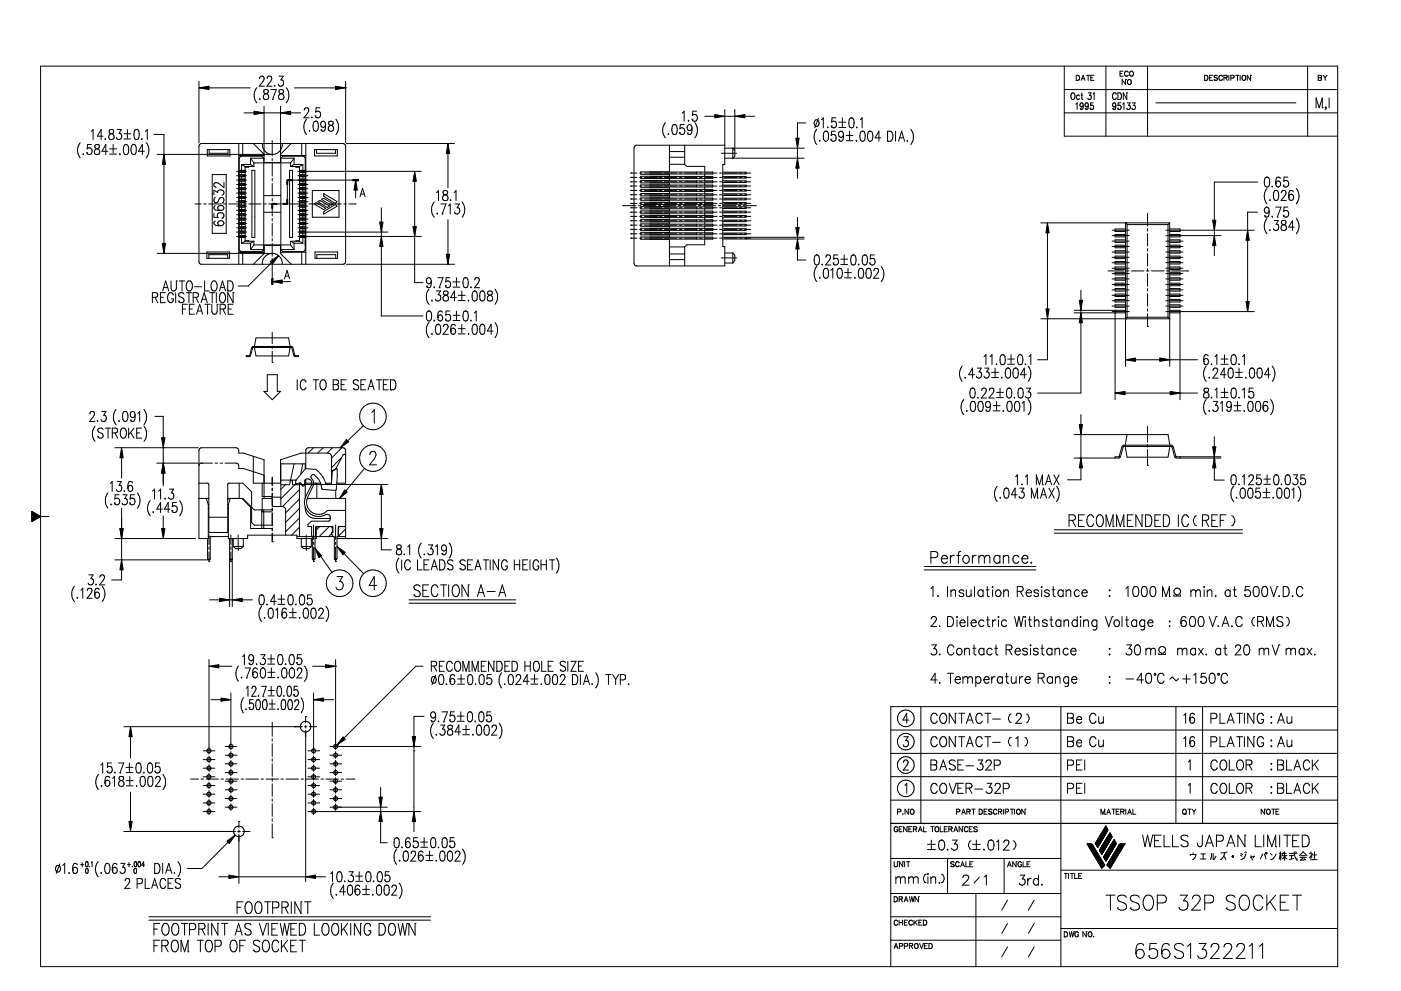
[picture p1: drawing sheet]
<svg xmlns="http://www.w3.org/2000/svg" width="420mm" height="297mm" viewBox="0 0 420 297" stroke-linecap="round" stroke-linejoin="round" font-family="sans-serif">
<g fill="none" stroke="#000" stroke-width=".3">
<path d="M319.2 19.8v21h82M331.7 19.8v21M344.1 19.8v21M392.2 19.8v21M27.4 39.4l.5-.6v3M32.8 39a.72 .72 0 0 0 .3 1 .95 .95 0 0 1 1.1 .9 .95 .95 0 0 1-1 .9 .99 .99 0 0 1-.5-1.2 .99 .99 0 0 1 1.1-.6 .61 .61 0 0 0 .3-.6 .61 .61 0 0 0-.5-.6zM35.1 38.8h1.3l-.7 1.2a.88 .88 0 0 1 .7 1.3 .88 .88 0 0 1-1.5-.1M38.2 38.8v2.6M40.5 39l.6-.2a1.75 1.75 0 0 1 .5 2.4l-.2 .5-.6 .1a2.28 2.28 0 0 1-.3-2.8zM40.8 38.8h.1M43.6 39.4l.6-.6v3M59.7 24.3v18.5"/>
<path d="M62.7 26.3h12.3M73.2 33.8h3M77 26.3a3.6 3.6 0 0 0 0 4.5M77.8 23.5l.5-.7 .7 .2 .2 .4-.3 1-1.2 1.4h1.6M78 29.6l-.2 .1h.2M79.2 33.8h4.9M79.2 27l-.1 .5 .3 .5a.93 .93 0 0 1 1.2 .8 .93 .93 0 0 1-1.1 1 .96 .96 0 0 1-.5-1.2 .96 .96 0 0 1 1.1-.6 .61 .61 0 0 0 .4-.6 .61 .61 0 0 0-.5-.6zM79.2 31.8v16.9h4.9v-16.9M80.1 23.5l.5-.7 .7 .2 .2 .4-.3 1-1.2 1.4h1.6M81.3 26.8h1.6l-1.2 3M81.7 29.8h.1M82.4 25.5v.3l.1-.1"/>
<path d="M83.7 22.8h1.2l-.7 1.2a.88 .88 0 0 1 .8 1.3 .88 .88 0 0 1-1.5-.1M83.8 27l-.1 .5 .3 .5a.93 .93 0 0 1 1.2 .8 .93 .93 0 0 1-1.1 1 .96 .96 0 0 1-.5-1.2 .96 .96 0 0 1 1.1-.6 .61 .61 0 0 0 .3-.6 .61 .61 0 0 0-.4-.6zM84.1 33.8h.1M85.8 26.3a3.6 3.6 0 0 1 0 4.5M87.1 33.8h3M88.3 26.3h12.3M91.2 33l.3-.5 .7-.2 .3 .3 .1 .6-1.5 2.1h1.6M91.9 35.7a3.6 3.6 0 0 0 0 4.6M92.9 39v.3v-.1M93.5 35.1v.2l.2-.1M94.2 36.5l.6-.2a1.75 1.75 0 0 1 .6 2.4l-.3 .5-.5 .1a2.28 2.28 0 0 1-.4-2.8zM94.6 34.8h.1"/>
<path d="M94.6 36.3h.1M95.9 32.3h-1.1l-.1 1.3a.92 .92 0 0 1 1.2 .1 .92 .92 0 0 1 0 1.3 .92 .92 0 0 1-1.2 .1l-.1-.3M96.3 38.9h.1M96.5 36.5a.66 .66 0 0 1 1 .3l.1 .5a.85 .85 0 0 1-.8 .9l-.3-.2a1.06 1.06 0 0 1 0-1.5zM97.6 37.3a1.49 1.49 0 0 1-.8 2l-.5-.4M98.7 36.5a.72 .72 0 0 0 .2 1 .95 .95 0 0 1 1.2 1 .95 .95 0 0 1-1.4 .7 1.18 1.18 0 0 1-.1-1.3 1.18 1.18 0 0 1 1.2-.6 .62 .62 0 0 0-.3-1zM100.7 35.7a3.6 3.6 0 0 1 0 4.6M103.7 26.3h.1M103.7 24.3v18.5M199.5 36.8a3.6 3.6 0 0 0 0 4.5M201.8 37.5l.6-.2a1.75 1.75 0 0 1 .6 2.5l-.2 .4-.6 .1a1.75 1.75 0 0 1-.6-2.4zM202.2 37.3h.1"/>
<path d="M203.8 39.8h.1M204.6 33.9l.6-.6v3M205.2 37.3h-1.2l-.1 1.3a.92 .92 0 0 1 1.2 .1 .92 .92 0 0 1 0 1.3 .92 .92 0 0 1-1.2 .1l-.1-.3M206.2 39.9h.1M206.4 37.5a.71 .71 0 0 1 1.1 .3v.5a.75 .75 0 0 1-.3 .7 .75 .75 0 0 1-.8 0l-.3-.7zM206.5 36l-.1 .2h.3M207.5 35.7h.1M207.5 38.3a1.52 1.52 0 0 1-.6 2l-.6-.1-.1-.3M208.3 36.8a3.6 3.6 0 0 1 0 4.5M208.9 33.3h-1.1l-.1 1.3a.92 .92 0 0 1 1.2 .1 .92 .92 0 0 1 0 1.2 .92 .92 0 0 1-1.2 .1l-.2-.3M211.3 34.8h3.1M217.4 32.8v16.5h-.6v24.6h.6v5.8h-26.5a.79 .79 0 0 1-.8-.8v-34.6l.3-.5 .5-.3h26.5"/>
<path d="M217.4 34.8h3M220.4 34.8h.1M220.4 32.8v12.1M223.4 34.8h2.9M241.7 36.8h-2.5v4.6M244.5 36a.64 .64 0 0 1 1 .3 .92 .92 0 0 1 0 1.1 .92 .92 0 0 1-1 .4 1.26 1.26 0 0 1 0-1.8zM245 38.7a3.6 3.6 0 0 0 0 4.6M245.4 35.5l-1 2.8M246.3 35.9l.6-.6v3M247.2 39.5l.6-.2a1.34 1.34 0 0 1 .7 1.7l-.4 1.2-.5 .1a2.28 2.28 0 0 1-.4-2.8zM247.6 39.3h.1M248.3 38l-.2 .2h.3"/>
<path d="M249.3 37.8h.1M250.5 39.3h-1.1l-.1 1.3a.92 .92 0 0 1 1.2 .1 .92 .92 0 0 1 0 1.2 .92 .92 0 0 1-1.2 .1l-.1-.3M250.7 35.3h-1.2l-.1 1.3a.91 .91 0 0 1 1.3 .1 .91 .91 0 0 1 0 1.2 .91 .91 0 0 1-1.3 .1l-.1-.2M251.6 38.2h2M251.6 36.6h2M251.8 39.5a.66 .66 0 0 1 1 .3 .97 .97 0 0 1-.5 1.4 .95 .95 0 0 1-.9-.7 .95 .95 0 0 1 .4-1zM252.6 35.3v2.6M254.8 39.3v2.6M254.9 35.5l.6-.2a2.28 2.28 0 0 1 .3 2.9l-.6 .1a1.34 1.34 0 0 1-.6-1.7zM255.2 35.3h.1M256.9 38v.3l.2-.1M258 35.9l.6-.6v3"/>
<path d="M258.2 39.5l.6-.2a1.7 1.7 0 0 1 .6 2.4l-.3 .5-.5 .1a2.28 2.28 0 0 1-.4-2.8zM258.6 39.3h.1M260.5 39.5l.5-.2a1.7 1.7 0 0 1 .6 2.4l-.2 .5-.6 .1a2.28 2.28 0 0 1-.3-2.8zM260.8 39.3h.1M266.2 39.3h.8a1.76 1.76 0 0 1 0 3h-.8zM268.6 39.3v3M273.2 38.7a3.8 3.8 0 0 1 0 4.6M319.2 33.8h82M319.2 26.8h82M321.5 27.9a.94 .94 0 0 1 1 .5 .94 .94 0 0 1-.3 1.2l-.3 .2a1.09 1.09 0 0 1-.8-.8 1.09 1.09 0 0 1 .4-1.1zM322.6 31.2l.4-.4v2M322.8 24.1h.1"/>
<path d="M322.8 22.6h.5a.84 .84 0 0 1 .5 .7 .84 .84 0 0 1-.5 .8h-.5zM323.7 28.8a.6 .6 0 0 0-1 .3 .6 .6 0 0 0 .7 .7l.3-.2M324 32.6h.1M324.1 30.9l.3-.1 .4 .3-.2 .9a.6 .6 0 0 1-.7-.3 .6 .6 0 0 1 .2-.8zM324.2 28.5h.5M324.3 24.1l.5-1.5 .6 1.5M324.4 27.8v1.6l.4 .4M324.5 23.6h.7M324.8 31.5a.91 .91 0 0 1-.5 1.3l-.3-.2M325.5 32.6h.1M325.6 30.9l.3-.1 .4 .3-.1 .9a.6 .6 0 0 1-.8-.3 .6 .6 0 0 1 .2-.8zM325.8 22.6h1"/>
<path d="M326.3 22.6v1.5M326.4 27.8h.8l-.5 .8a.59 .59 0 0 1 .6 .9 .59 .59 0 0 1-1.1-.1M326.4 31.5a.91 .91 0 0 1-.6 1.3l-.3-.2M326.9 32.4h.1M327.1 23.3h.6M327.8 28.2l.3-.4v2M327.9 30.8h-.8l-.1 .9a.59 .59 0 0 1 .9 0 .59 .59 0 0 1-.1 .9 .59 .59 0 0 1-.9-.2M328.1 22.6h-1v1.5h1M333.7 32.6h.1M333.9 30.9l.3-.1 .4 .3-.2 .9a.6 .6 0 0 1-.7-.3 .6 .6 0 0 1 .2-.8zM334.6 31.5a.91 .91 0 0 1-.6 1.3l-.3-.2M334.8 28.3a.59 .59 0 0 0-.7-.5 .59 .59 0 0 0-.4 .8v.4a.59 .59 0 0 0 .4 .8 .59 .59 0 0 0 .7-.5"/>
<path d="M335.2 32.4h.1M335.3 29.8h.1M335.3 27.8a1 1 0 0 1 1 1 1 1 0 0 1-1 1zM335.9 22.1h.6M336.1 30.8h-.8v.9a.59 .59 0 0 1 .8 0 .59 .59 0 0 1-.1 .9 .59 .59 0 0 1-.8-.2M336.7 31.2l.4-.4v2M336.8 21.3h-.9v1.5h.9M337.5 23.8h.1M337.5 23.8v1.5l-1-1.5v1.5M337.9 27.8h.1M337.9 27.8v2l-1-2v2M338.1 30.8h.8l-.5 .8a.59 .59 0 0 1 .6 .9 .59 .59 0 0 1-1.1-.1"/>
<path d="M338.3 21.7a.57 .57 0 0 0-.6-.4 .57 .57 0 0 0-.5 .6v.4a.57 .57 0 0 0 .5 .5 .57 .57 0 0 0 .6-.3M339 21.4a.69 .69 0 0 1 1 .7 .69 .69 0 0 1-1.1 .5l-.1-.7zM339.6 30.8h.8l-.4 .8a.59 .59 0 0 1 .5 .9 .59 .59 0 0 1-1.1-.1M346.6 30.8h42M361.3 24.1h.1M361.3 22.6h.5a.82 .82 0 0 1 .5 .7 .82 .82 0 0 1-.5 .8h-.5zM362.8 23.3h.5M363.7 22.6h-.9v1.5h.9M364.1 23.9h.1M365.1 22.8l-.3-.2-.7 .2 .2 .4 .8 .3v.4l-.3 .2-.7-.2M366.6 23a.62 .62 0 0 0-.8-.4 .62 .62 0 0 0-.3 .9 .56 .56 0 0 0 .5 .6 .56 .56 0 0 0 .6-.4M367.1 23.3l.9-.1v-.5l-.9-.1v1.5"/>
<path d="M367.6 23.3l.4 .8M368.5 22.6v1.5M369.1 23.4l.9-.1 .1-.6-1-.1v1.5M370.6 22.6h1M371.1 22.6v1.5M371.9 22.6v1.5M372.6 22.8a.66 .66 0 0 1 1 .5 .66 .66 0 0 1-1 .6zM375.1 22.6h.1M375.1 22.6v1.5l-1.1-1.5v1.5M394.7 32.3v-3l.9 3 1-3v3M395.3 22.6h.7l.3 .3-.3 .4 .3 .3-.1 .4-.9 .1zM395.3 23.3h.7"/>
<path d="M396.6 32.3h.1M396.8 22.6l.6 .7M397.4 23.3v.8M397.4 32.2h.3zM397.7 32.2l-.3 .7M398 22.6l-.6 .7M398.6 29.3v3M24.1 42.8a3.6 3.6 0 0 0 0 4.5M25 46l-.1 .2h.2M26 45.8h.1M27.4 43.3h-1.1l-.2 1.3a.91 .91 0 0 1 1.3 .1 .91 .91 0 0 1 0 1.2 .91 .91 0 0 1-1.3 .1l-.1-.2M28.6 43.5a.64 .64 0 0 0 .2 1 1 1 0 0 1 1 .6 1 1 0 0 1-.4 1.2 .87 .87 0 0 1-1.1-.6 .87 .87 0 0 1 .7-1.1l.7-.3a.67 .67 0 0 0-.3-1z"/>
<path d="M30.9 40.8h-1.7l1.1-2v3M31.6 41.5v.3l.1-.1M32.3 45.3h-1.7l1.1-2v3M32.9 44.6h2M32.9 46.2h2M33.9 43.3v2.6M36 46l-.2 .2h.3M37.2 40.1h2M37.2 41.7h2M37.4 43.5l.5-.2a2.28 2.28 0 0 1 .3 2.9l-.5 .1a2.09 2.09 0 0 1-.3-2.8zM37.7 43.3h.1M39.6 43.5l.6-.2a2.28 2.28 0 0 1 .3 2.9l-.5 .1a2.09 2.09 0 0 1-.4-2.8z"/>
<path d="M40 43.3h.1M42.6 41.5v.3l.1-.1M43.3 45.3h-1.7l1.1-2v3M43.8 42.8a3.6 3.6 0 0 1 0 4.5M46.2 40.3h3v6M49.2 46.8v28.6M59.9 43.3l.6-.3h42.3l.6 .3 .3 .5v34.6a.79 .79 0 0 1-.9 .8h-42.3a.74 .74 0 0 1-.8-.8v-34.6zM62.2 44.8h6.7v1.9h-6.7zM62.7 44.8v1.1h5.7v-1.1M63.6 58.1h.1M63.6 52.3h4.2v17.6h-4.2zM64.2 58.3v-1.3l1.1 .7a.88 .88 0 0 1 1.4-.7 .88 .88 0 0 1-.1 1.5"/>
<path d="M64.6 59.2a.85 .85 0 0 0-.5 .9 .85 .85 0 0 0 .8 .7l.4-.3 .5-1.1 .9-.2a.93 .93 0 0 1 0 1.6M67.2 54.6v1.6l-1.5-1.1-1-.4-.4 .3-.1 .6 .7 .5M71 54h2.9M71 51.4h2.9M71 55.3h2.9M71 56.6h2.9M71 52.7h2.9M71 57.9h2.9M71 59.2h2.9M71.6 58.2h1.9M71.6 54.2h1.9M71.6 55.5h1.9"/>
<path d="M71.6 55h1.9M71.6 53.7h1.9M71.6 55.6h1.9M71.6 54.3h1.9M71.6 56.3h1.9M71.6 56.8h1.9M71.6 52.9h1.9M71.6 52.4h1.9M71.6 57.6h1.9M71.6 58.9h1.9M71.6 59.4h1.9M71.6 58.1h1.9"/>
<path d="M71.6 51.1h1.9M71.6 51.7h1.9M71.6 51.6h1.9M71.6 46.6h7.6M71.6 43v36.2M71.7 51.7v.7M71.7 53v.7M71.7 54.3v.7M71.7 55.6v.7M71.7 56.9v.7M71.7 58.2v.7M71.7 59.5v.7"/>
<path d="M72.5 49.3v1.8M72.5 51.7v.7M72.5 53v.7M72.5 54.3v.7M72.5 55.6v.7M72.5 56.9v.7M72.5 58.2v.7M72.5 59.5v.7M72.5 49.3h2.6M72.5 49.3l1 .6M72.8 43v3.6M73.5 49.9v22.4"/>
<path d="M73.5 49.9h2.6M74.6 49.9v.2h-1.1M75.1 47.4h4M75.1 47.4v1.9M75.1 47.4l1 1.4M75.1 49.3l1 .6M75.5 51.1h.9v20.1h-.9zM76 43l3.2 3.2M76.1 48.8v1.1M76.1 48.8h11M78.7 43a3 3 0 0 0 2.6 3.3M79.1 47.4v27.4"/>
<path d="M79.1 47.4l-.6-.6h-6a.79 .79 0 0 0-.8 .8v3.5M79.1 58.6h5.1M81.6 42.1v4.6M81.6 47.5v.7M81.6 49v3.8M81.6 53.5v.7M81.6 55v3.7M81.6 59.5v.7M84.1 46.6h7.6M84.2 47.4h4M84.2 47.4l.6-.6h5.9a.74 .74 0 0 1 .8 .8v3.5M84.2 47.4v27.4"/>
<path d="M84.6 43a3 3 0 0 1-2.6 3.3h-34.9M86.8 51.1h.9v20.1h-.9zM87.1 49.9h2.7M87.1 48.8v1.1M87.4 43l-3.3 3.2M88.2 49.3h2.6M88.2 47.4v1.9M88.2 49.3l-1.1 .6M88.2 47.4l-1.1 1.4M88.8 49.9v.2h1M89.3 51.4h37M89.3 55.3h3.1"/>
<path d="M89.3 56.6h3.1M89.3 52.7h3.1M89.3 57.9h3.1M89.3 59.2h3.1M89.8 58.2h1.9M89.8 54.2h1.9M89.8 55.5h1.9M89.8 55h1.9M89.8 53.7h1.9M89.8 55.6h1.9M89.8 54.3h1.9M89.8 56.3h1.9"/>
<path d="M89.8 56.8h1.9M89.8 52.9h1.9M89.8 52.4h1.9M89.8 57.6h1.9M89.8 58.9h1.9M89.8 59.4h1.9M89.8 58.1h1.9M89.8 51.1h1.9M89.8 51.7h1.9M89.8 51.6h1.9M89.8 49.9v22.4M90.5 43v3.6"/>
<path d="M90.8 49.3v1.8M90.8 51.7v.7M90.8 53v.7M90.8 54.3v.7M90.8 55.6v.7M90.8 56.9v.7M90.8 58.2v.7M90.8 59.5v.7M90.8 49.3l-1 .6M91.5 51.7v.7M91.5 53v.7M91.5 54.3v.7"/>
<path d="M91.5 55.6v.7M91.5 56.9v.7M91.5 58.2v.7M91.5 59.5v.7M91.7 43v36.2M93.7 57.1h8v8h-8zM94.3 44.8h6.9v1.9h-6.9zM94.9 44.8v1.1h5.7v-1.1M96.4 59.8l.9-.3 2.6 1.6-.6 .4zM97.1 58l4 2.4-.5 .6-3.3-2zM103.9 43h32.4M105.8 54h-19.6v7.1"/>
<path d="M106.7 54.2h.1M106.7 54v5.3M108 59l.7-2.5 .8 2.5M108.3 58.2h.9M124.4 51.4v33.3h2.5M130.9 57.7l.6-.6v3M133 57.3a.64 .64 0 0 0 .2 1 .94 .94 0 0 1 1.1 .8 .94 .94 0 0 1-1 1 .98 .98 0 0 1-.5-1.2 .98 .98 0 0 1 1.1-.6 .61 .61 0 0 0 .2-1l-.3-.2zM134.3 46v10.3M135.1 59.8l-.1 .2h.3M136.2 57.7l.6-.6v3M189.2 58.4h.1M189.2 57.1h.1"/>
<path d="M189.2 59.7h.1M189.2 55.8h.1M189.2 54.5h.1M189.2 53.2h.1M189.2 51.9h.1M189.2 57.1h1.8M189.2 58.4h1.8M189.2 59.7h1.8M189.2 55.8h1.8M189.2 54.5h1.8M189.2 53.2h1.8M189.2 51.9h1.8"/>
<path d="M191.8 57.1h.7M191.8 58.4h.7M191.8 59.7h.7M191.8 55.8h.7M191.8 54.5h.7M191.8 53.2h.7M191.8 51.9h.7M193.3 57.1h3.7M193.3 58.4h3.7M193.3 59.7h3.7M193.3 55.8h3.7M193.3 54.5h3.7"/>
<path d="M193.3 53.2h3.7M193.3 51.9h3.7M195 55.4l18.8 .1v.6h-18.8M195 53.5h18.8v-.6l-21.6-.1v.7h8.6v.6h-8.6v.7h21.6v-.6l-18.8-.1M195 57.4h18.8v-.6l-21.6-.1v.7h8.6v.6h-8.6v.7h21.6v-.6l-18.8-.1M195 51.5l18.8 .1v.6h-18.8M195 52.8v.1M195 54.8h.1M195 56.7v.1M195 58.7h.1M195 59.3l18.8 .1v.6h-18.8M197.3 51.6v.6"/>
<path d="M197.3 52.9v.6M197.3 54.2v.6M197.3 55.5v.6M197.3 56.8v.6M197.3 58.1v.6M197.3 59.4v.6M197.8 57.1h.7M197.8 58.4h.7M197.8 59.7h.7M197.8 55.8h.7M197.8 54.5h.7M197.8 53.2h.7"/>
<path d="M197.8 51.9h.7M199.3 57.1h3.7M199.3 58.4h3.7M199.3 59.7h3.7M199.3 55.8h3.7M199.3 54.5h3.7M199.3 53.2h3.7M199.3 51.9h3.7M200.5 40.1l-.2 .1h.3M200.8 58.7v.6h-8.6v.7h8.6v.6M200.8 43.5v8h-8.6v.7h8.6v.6M200.8 54.8v.6h-8.6v.7h8.6v.6"/>
<path d="M200.8 45.4h4.5M200.8 47.1h4.5M200.8 49.2h4.5M203.8 57.1h.7M203.8 58.4h.7M203.8 59.7h.7M203.8 55.8h.7M203.8 54.5h.7M203.8 53.2h.7M203.8 51.9h.7M205.3 57.1h3.7M205.3 58.4h3.7"/>
<path d="M205.3 59.7h3.7M205.3 55.8h3.7M205.3 54.5h3.7M205.3 53.2h3.7M205.3 51.9h3.7M205.3 43.5v5.8M205.3 49.3l.7 .6h5.3v1.7M208.9 51.6v.6M208.9 52.9v.6M208.9 54.2v.6M208.9 55.5v.6M208.9 56.8v.6"/>
<path d="M208.9 58.1v.6M208.9 59.4v.6M209.8 57.1h.7M209.8 58.4h.7M209.8 59.7h.7M209.8 55.8h.7M209.8 54.5h.7M209.8 53.2h.7M209.8 51.9h.7M211.3 57.1h3.7M211.3 58.4h3.7M211.3 59.7h3.7"/>
<path d="M211.3 55.8h3.7M211.3 54.5h3.7M211.3 53.2h3.7M211.3 51.9h3.7M211.3 52.2v.7M211.3 53.5v.7M211.3 54.8v.7M211.3 56.1v.7M211.3 57.4v.7M211.3 58.7v.7M211.3 60v.7M215.8 57.1h.7"/>
<path d="M215.8 58.4h.7M215.8 59.7h.7M215.8 55.8h.7M215.8 54.5h.7M215.8 53.2h.7M215.8 51.9h.7M216.3 45.9h4.7M216.8 54.2h7v.5h-7M216.8 55.5h7v.5h-7M216.8 56.8h7v.5h-7M216.8 52.9h7v.5h-7M216.8 58.1h7v.5h-7"/>
<path d="M216.8 51.6h7v.5h-7M216.8 59.4h7v.5h-7M217.3 57.1h3.7M217.3 58.4h3.7M217.3 59.7h3.7M217.3 55.8h3.7M217.3 54.5h3.7M217.3 53.2h3.7M217.3 51.9h3.7M217.4 44.4h23.8M217.4 47.4h23.8M219.8 44.4l.6 .7v1.6l-.6 .7z"/>
<path d="M221.8 57.1h.7M221.8 58.4h.7M221.8 59.7h.7M221.8 55.8h.7M221.8 54.5h.7M221.8 53.2h.7M221.8 51.9h.7M223.3 57.1h1.8M223.3 58.4h1.8M223.3 59.7h1.8M223.3 55.8h1.8M223.3 54.5h1.8"/>
<path d="M223.3 53.2h1.8M223.3 51.9h1.8M239.2 47.4h.1M239.2 44.4v3M239.2 50.4v3M245.9 42v.3l.1-.1M249.2 41.7h.1M251.6 41.9h.1M253 40.3a1.49 1.49 0 0 1-1 2l-.4-.4M253.8 40.6h2M253.8 42.2h2M256.9 42v.3v-.1"/>
<path d="M264.1 41.3h-1.7l1.2-2v3M266.2 42.3h.1M269.5 42.3l.9-3 .9 3M269.8 41.3h1.2M272.1 42v.3l.1-.1M377.2 54.6h-13v22M379.5 53.2l.5-.1a1.7 1.7 0 0 1 .6 2.4l-.2 .4-.6 .2a1.75 1.75 0 0 1-.5-2.5zM379.8 53.1h.1M380 56.5a3.6 3.6 0 0 0 0 4.6M380.9 59.8v.3l.1-.1M381.6 55.8l-.2 .1h.3M382.2 57.2l.6-.1a1.43 1.43 0 0 1 .7 1.7l-.4 1.2-.5 .1a1.43 1.43 0 0 1-.7-1.8z"/>
<path d="M382.6 57.1h.1M382.6 55.1h.1M382.9 54.4a.66 .66 0 0 1 1 .3l.2 .5a.77 .77 0 0 1-.8 .9l-.4-.2a1.07 1.07 0 0 1 0-1.5zM383.9 53.5a.64 .64 0 0 0-1-.3l-.3 1.9M384.3 57.8l.4-.7 .7 .1 .3 .5-.4 .9-1.1 1.5h1.6M384.9 55.5h.1M386.2 53.1h-1.1l-.1 1.3a.92 .92 0 0 1 1.3 .1 .92 .92 0 0 1 0 1.2 .92 .92 0 0 1-1.3 .1l-.1-.3M386.5 59.1h.1M386.8 58.3a.66 .66 0 0 1 1 .3l.2 .6a.77 .77 0 0 1-.8 .9l-.4-.1a1.12 1.12 0 0 1 0-1.7zM387.8 57.5a.64 .64 0 0 0-1-.3l-.2 .5-.1 1.4M388.8 56.5a3.6 3.6 0 0 1 0 4.6M47.1 76h34.9a3 3 0 0 1 2.6 3.2"/>
<path d="M49.2 76h.1M58.4 61.1h1.9M61.1 61.1h.7M62 75.5h6.9v1.9h-6.9zM62.6 61.1h3.8M62.6 77.4v-1.1h5.7v1.1M64.2 64v1.1l1.2 .1a.92 .92 0 0 1 .1-1.2 .92 .92 0 0 1 1.3 0 .92 .92 0 0 1 .1 1.2l-.3 .2M64.6 61.7l-.3 .1-.1 .6a1.58 1.58 0 0 0 1.9 .7M64.6 66.3a.64 .64 0 0 0-.3 1l.4 .2 1.4 .2M65.4 66.5a.85 .85 0 0 1 1.3-.3 .85 .85 0 0 1 0 1.3l-.6 .2a.76 .76 0 0 1-.7-1.2zM65.4 61.9a.85 .85 0 0 1 1.3-.2 .85 .85 0 0 1 0 1.3l-.6 .1a.77 .77 0 0 1-.8-.8zM66.1 67.7h.1"/>
<path d="M66.1 63.1h.1M66.6 65.4h.1M66.7 60.8h.1M67.1 61.1h.7M68.6 61.1h3.7M71 70.9h2.9M71 69.6h2.9M71 63.1h2.9M71 61.8h2.9M71 65.7h2.9M71 67h2.9M71 68.3h2.9"/>
<path d="M71 60.5h2.9M71 64.4h2.9M71.6 68.6h1.9M71.6 60.2h1.9M71.6 64.1h1.9M71.6 71.1h1.9M71.6 62.1h1.9M71.6 67.2h1.9M71.6 70.6h1.9M71.6 75.6h7.6M71.6 60.7h1.9M71.6 61.5h1.9"/>
<path d="M71.6 62.8h1.9M71.6 63.3h1.9M71.6 64.7h1.9M71.6 62h1.9M71.6 64.6h1.9M71.6 65.4h1.9M71.6 65.9h1.9M71.6 66.7h1.9M71.6 68h1.9M71.6 68.5h1.9M71.6 69.3h1.9M71.6 69.8h1.9"/>
<path d="M71.6 66h1.9M71.6 69.9h1.9M71.7 60.8v.7M71.7 62.1v.7M71.7 63.4v.7M71.7 64.7v.7M71.7 66v.7M71.7 67.3v.7M71.7 68.6v.7M71.7 69.9v.7M71.7 71.2v3.4l.5 .8h6.3l.6-.6M72.5 60.8v.7"/>
<path d="M72.5 62.1v.7M72.5 63.4v.7M72.5 64.7v.7M72.5 66v.7M72.5 67.3v.7M72.5 68.6v.7M72.5 69.9v.7M72.5 71.2v1.7M72.5 72.9h2.6M72.8 75.6v3.6M73.1 61.1h.8M73.5 72.1h1.1v.2"/>
<path d="M73.5 72.3h2.6M73.5 72.3l-1 .6M74.6 61.1h3.7M75.1 72.9v1.9M75.1 74.8h4M76 79.2l3.2-3.2v-2.5h4.9v2.5l3.3 3.2M76.1 72.3v1.1M76.1 73.4h11M76.1 72.3l-1 .6M76.1 73.4l-1 1.4M79.1 61.1h.8M79.1 63.6h5.1"/>
<path d="M80.6 61.1h3.7M81.3 76a3 3 0 0 0-2.6 3.2M81.6 61v3.7M81.6 65.5v.8M81.6 67v3.7M81.6 71.5v.7M81.6 73v3.8M81.6 77.5v.7M81.6 79v4.6M83.5 76.6l-9.1 9.1h-3M84.1 75.6h7.6M84.2 74.8h4"/>
<path d="M85.1 61.1h.7M86.6 61.1h3.8M87.1 72.3h2.7M87.1 72.3v1.1M87.1 73.4l1.1 1.4M87.1 72.3l1.1 .6M88.2 72.9h2.6M88.2 72.9v1.9M89.3 70.9h37M89.3 69.6h27.1M89.3 63.1h3.1M89.3 61.8h3.1"/>
<path d="M89.3 65.7h3.1M89.3 67h3.1M89.3 68.3h3.1M89.3 60.5h3.1M89.3 64.4h3.1M89.8 68.6h1.9M89.8 60.2h1.9M89.8 64.1h1.9M89.8 71.1h1.9M89.8 62.1h1.9M89.8 67.2h1.9M89.8 70.6h1.9"/>
<path d="M89.8 60.7h1.9M89.8 61.5h1.9M89.8 62.8h1.9M89.8 63.3h1.9M89.8 64.7h1.9M89.8 62h1.9M89.8 64.6h1.9M89.8 65.4h1.9M89.8 65.9h1.9M89.8 66.7h1.9M89.8 68h1.9M89.8 68.5h1.9"/>
<path d="M89.8 69.3h1.9M89.8 69.8h1.9M89.8 66h1.9M89.8 69.9h1.9M89.8 72.1h-1v.2M89.8 72.3l1 .6M90.5 75.6v3.6M90.8 60.8v.7M90.8 62.1v.7M90.8 63.4v.7M90.8 64.7v.7M90.8 66v.7"/>
<path d="M90.8 67.3v.7M90.8 68.6v.7M90.8 69.9v.7M90.8 71.2v1.7M91.1 61.1h.7M91.5 60.8v.7M91.5 62.1v.7M91.5 63.4v.7M91.5 64.7v.7M91.5 66v.7M91.5 67.3v.7M91.5 68.6v.7"/>
<path d="M91.5 69.9v.7M91.5 71.2v3.4a.73 .73 0 0 1-.8 .8h-5.9l-.6-.6M92.6 61.1h3.7M94.2 61.1l.8-.3 2.7 1.6-.7 .4zM94.5 75.5h6.7v1.9h-6.7zM95 77.4v-1.1h5.7v1.1M95.3 60.5l.6-.4 2.9 1.7-.7 .4zM97.1 61.1h.8M97.3 63.3l3.3-2 .5 .5-4 2.4zM98.6 61.1h3.7M103.1 61.1h.8M103.9 79.2h32.4"/>
<path d="M104.6 61.1h1.9M106.5 61.1h.1M114.4 69.3h.1M114.4 62.3v4.3M114.4 69.6v1.3M114.4 73.6v21.1h12.5M130.2 60.5a3.6 3.6 0 0 0 0 4.6M131.1 63.8v.3l.2-.1M132.2 61.1h1.6l-1.2 3M132.6 64.1h.1M134.3 79.2h.1M134.3 65.8v10.4"/>
<path d="M134.5 61.7l.5-.6v3M136.5 61.1h1.3l-.7 1.2a.87 .87 0 0 1 .7 1.3 .87 .87 0 0 1-1.5-.1M138.6 60.5a3.6 3.6 0 0 1 0 4.6M186.8 61.6h.1M186.8 61.6h3.9M189.2 61h.1M189.2 62.3h.1M189.2 71.4h.1M189.2 70.1h.1M189.2 68.8h.1M189.2 67.5h.1M189.2 66.2h.1"/>
<path d="M189.2 64.9h.1M189.2 63.6h.1M189.2 62.3h1.8M189.2 63.6h1.8M189.2 61h1.8M189.2 71.4h1.8M189.2 70.1h1.8M189.2 68.8h1.8M189.2 67.5h1.8M189.2 66.2h1.8M189.2 64.9h1.8M191.5 61.6h.7"/>
<path d="M191.8 62.3h.7M191.8 63.6h.7M191.8 61h.7M191.8 71.4h.7M191.8 70.1h.7M191.8 68.8h.7M191.8 67.5h.7M191.8 66.2h.7M191.8 64.9h.7M192.9 61.6h3.8M193.3 62.3h3.7M193.3 63.6h3.7"/>
<path d="M193.3 61h3.7M193.3 71.4h3.7M193.3 70.1h3.7M193.3 68.8h3.7M193.3 67.5h3.7M193.3 66.2h3.7M193.3 64.9h3.7M195 69.1h18.8v-.6l-21.6-.1v.7h8.6M195 65.2h18.8v-.6l-21.6-.1v.7h8.6v.6h-8.6v.7h21.6v-.6l-18.8-.1M195 61.3h18.8v-.6l-21.6-.1v.7h8.6v.6h-8.6v.7h21.6v-.6l-18.8-.1M195 71.7h18.8v-.6l-21.6-.1v.7h8.6v8M195 60.6v.1"/>
<path d="M195 62.6h.1M195 63.2l18.8 .1v.6h-18.8M195 64.5v.1M195 66.5h.1M195 67.1l18.8 .1v.6h-18.8M195 68.4v.1M195 70.4h.1M195 71v.1M197.3 60.7v.6M197.3 62v.6M197.3 63.3v.6M197.3 64.6v.6"/>
<path d="M197.3 65.9v.6M197.3 67.2v.6M197.3 68.5v.6M197.3 69.8v.6M197.3 71.1v.6M197.5 61.6h.7M197.8 62.3h.7M197.8 63.6h.7M197.8 61h.7M197.8 71.4h.7M197.8 70.1h.7M197.8 68.8h.7"/>
<path d="M197.8 67.5h.7M197.8 66.2h.7M197.8 64.9h.7M198.9 61.6h3.8M199.3 62.3h3.7M199.3 63.6h3.7M199.3 61h3.7M199.3 71.4h3.7M199.3 70.1h3.7M199.3 68.8h3.7M199.3 67.5h3.7M199.3 66.2h3.7"/>
<path d="M199.3 64.9h3.7M200.8 62.6v.6h-8.6v.7h8.6v.6M200.8 69.1v.6h-8.6v.7h21.6v-.6l-18.8-.1M200.8 66.5v.6h-8.6v.7h8.6M200.8 67.8v.7M200.8 70.4v.6M200.8 74h4.5M200.8 76.1h4.5M200.8 77.8h4.5M203.4 61.6h.8M203.8 62.3h.7M203.8 63.6h.7"/>
<path d="M203.8 61h.7M203.8 71.4h.7M203.8 70.1h.7M203.8 68.8h.7M203.8 67.5h.7M203.8 66.2h.7M203.8 64.9h.7M205 61.6h3.7M205.3 62.3h3.7M205.3 63.6h3.7M205.3 61h3.7M205.3 71.4h3.7"/>
<path d="M205.3 70.1h3.7M205.3 68.8h3.7M205.3 67.5h3.7M205.3 66.2h3.7M205.3 64.9h3.7M205.3 74v5.7M208.9 60.7v.6M208.9 62v.6M208.9 63.3v.6M208.9 64.6v.6M208.9 65.9v.6M208.9 67.2v.6"/>
<path d="M208.9 68.5v.6M208.9 69.8v.6M208.9 71.1v.6M209.4 61.6h.8M209.8 62.3h.7M209.8 63.6h.7M209.8 61h.7M209.8 71.4h.7M209.8 70.1h.7M209.8 68.8h.7M209.8 67.5h.7M209.8 66.2h.7"/>
<path d="M209.8 64.9h.7M210.9 61.6h3.8M211.3 62.3h3.7M211.3 63.6h3.7M211.3 61h3.7M211.3 71.4h3.7M211.3 70.1h3.7M211.3 68.8h3.7M211.3 67.5h3.7M211.3 66.2h3.7M211.3 64.9h3.7M211.3 71.7v1.7h-5.3l-.7 .6"/>
<path d="M211.3 61.3v.7M211.3 62.6v.7M211.3 63.9v.7M211.3 65.2v.7M211.3 66.5v.7M211.3 67.8v.7M211.3 69.1v.7M211.3 70.4v.7M215.5 61.6h.7M215.8 62.3h.7M215.8 63.6h.7M215.8 61h.7"/>
<path d="M215.8 71.4h.7M215.8 70.1h.7M215.8 68.8h.7M215.8 67.5h.7M215.8 66.2h.7M215.8 64.9h.7M216.3 77.3h4.7M216.8 71.1h24.4M216.8 71.6h24.4M216.8 67.2h7v.5h-7M216.8 68.5h7v.6h-7M216.8 64.6h7v.5h-7"/>
<path d="M216.8 60.7h7v.5h-7M216.8 62h7v.5h-7M216.8 66h7v.4h-7M216.8 69.9h7v.4h-7M216.8 63.3h7v.5h-7M216.9 61.6h3.8M217.3 62.3h3.7M217.3 63.6h3.7M217.3 61h3.7M217.3 71.4h3.7M217.3 70.1h3.7M217.3 68.8h3.7"/>
<path d="M217.3 67.5h3.7M217.3 66.2h3.7M217.3 64.9h3.7M217.4 78.8h2.4M217.4 75.8h2.4M219.8 75.8l.6 .7v1.6l-.6 .7M219.8 75.8v3M221.4 61.6h.8M221.8 62.3h.7M221.8 63.6h.7M221.8 61h.7M221.8 71.4h.7"/>
<path d="M221.8 70.1h.7M221.8 68.8h.7M221.8 67.5h.7M221.8 66.2h.7M221.8 64.9h.7M222.9 61.6h3.9M223.3 62.3h1.8M223.3 63.6h1.8M223.3 61h1.8M223.3 71.4h1.8M223.3 70.1h1.8M223.3 68.8h1.8"/>
<path d="M223.3 67.5h1.8M223.3 66.2h1.8M223.3 64.9h1.8M223.8 71.1v.5M239.2 71.6h.1M239.2 65.2v3M239.2 71.1v.5M239.2 74.6v3.3h2.5M244.5 76.5l.5-.1a1.76 1.76 0 0 1 .6 2.4l-.2 .5-.6 .1a1.82 1.82 0 0 1-.5-2.4zM244.8 76.4h.1M245 79.8a3.6 3.6 0 0 0 0 4.6M246.6 79.1l-.2 .2h.3"/>
<path d="M247.7 77.1l.4-.7 .8 .1 .2 .5-.4 1-1.1 1.4h1.6M249.9 78.8h.1M251.2 76.4h-1.1l-.1 1.3a.92 .92 0 0 1 1.2 .1 .92 .92 0 0 1 0 1.2 .92 .92 0 0 1-1.2 .1l-.1-.3M252.2 77.7h2M252.2 79.3h2M253.2 76.4v2.6M255.5 76.5l.6-.1a1.82 1.82 0 0 1 .5 2.4l-.2 .5-.6 .1a1.82 1.82 0 0 1-.6-2.4zM255.8 76.4h.1M257.5 79.1l-.1 .2h.2M258.9 76.5l.6-.1a1.82 1.82 0 0 1 .5 2.4l-.2 .5-.6 .1a1.82 1.82 0 0 1-.5-2.4zM259.2 76.4h.1M260.8 78.8h.1"/>
<path d="M262.2 76.4h-1.2v1.3a.92 .92 0 0 1 1.2 .1 .92 .92 0 0 1 0 1.2 .92 .92 0 0 1-1.2 .1l-.2-.3M264.3 79.8a3.6 3.6 0 0 1 0 4.6M312.1 66.8h38.7M314.1 66.8v41h-2.9M333.5 69h5.1M333.5 70.6h5.1M333.5 72.3h5.1M333.5 73.9h5.1M333.5 75.5h5.1M333.5 77.1h5.1M333.5 78.7h5.1M337.5 68.6h-3.1v.8h3.1"/>
<path d="M337.5 70.3h-3.1v.7h3.1M337.5 71.9h-3.1v.8h3.1M337.5 73.5h-3.1v.8h3.1M337.5 75.1h-3.1v.8h3.1M337.5 76.8h-3.1v.7h3.1M337.5 78.4h-3.1v.7h3.1M338 67.3l-.5-.5v43M338 67.3h12.3M338 67.3v27.8M344.1 63.9v3.8M344.1 68.5v.8M344.1 70v3.8"/>
<path d="M344.1 74.5v.8M344.1 76v3.8M349.7 69h26.5M349.7 70.6h16.5M349.7 72.3h5.1M349.7 73.9h5.1M349.7 75.5h5.1M349.7 77.1h5.1M349.7 78.7h5.1M350.3 67.3v27.8M350.8 66.8l-.5 .5M350.8 66.8v43"/>
<path d="M350.8 68.6h3.1v.8h-3.1M350.8 70.3h3.1v.7h-3.1M350.8 71.9h3.1v.8h-3.1M350.8 73.5h3.1v.8h-3.1M350.8 75.1h3.1v.8h-3.1M350.8 76.8h3.1v.7h-3.1M350.8 78.4h3.1v.7h-3.1M377.2 63.6h-3v29.8M379.3 64.7h.1M379.5 62.2l.3-.1 .5 .1a1.07 1.07 0 0 1 0 1.6 .66 .66 0 0 1-1-.3 1.03 1.03 0 0 1 .2-1.3zM380 65.5a3.6 3.6 0 0 0 0 4.6M380.6 63.1a1.42 1.42 0 0 1-.9 2l-.4-.4"/>
<path d="M380.9 68.8v.3l.1-.2M381.6 64.8l-.2 .1h.3M382.1 66.1h1.3l-.7 1.1a.87 .87 0 0 1 .7 1.4 .87 .87 0 0 1-1.5-.1M382.6 62.1h1.6l-1.1 3M383.1 65.1h.1M384.4 66.2a.67 .67 0 0 0 .2 1 .94 .94 0 0 1 1.2 1 .94 .94 0 0 1-1.4 .7l-.2-.4a1.03 1.03 0 0 1 1.1-1.3 .61 .61 0 0 0 .4-.6 .61 .61 0 0 0-.5-.5zM384.9 64.5h.1M386.2 62.1h-1.1l-.1 1.3a.94 .94 0 0 1 1.5 .7 .94 .94 0 0 1-1.4 .8l-.2-.4M388.2 68.1h-1.7l1.1-2v3M388.8 65.5a3.6 3.6 0 0 1 0 4.6M45.7 89.1h1a.71 .71 0 0 0 .6-.7 .71 .71 0 0 0-.6-.7h-1v3M46.5 89.1l.8 1.6"/>
<path d="M48.1 89.1h.9M48.8 87.2l.9-3 .9 3M49.1 86.2h1.2M49.6 87.7h-1.5v3h1.5M51.3 84.2v2.2a.81 .81 0 0 0 .8 .8 .81 .81 0 0 0 .8-.8v-2.2M52 88.4a.79 .79 0 0 0-1.3-.6 2.02 2.02 0 0 0 .2 2.9 .91 .91 0 0 0 1.1-1.1h-.6M52.7 87.7v3M52.9 84.2h.1M53.6 90.3h.1M53.8 84.2h1.6M54.6 84.2v3M54.7 92.6h.9"/>
<path d="M55.2 88.1a.79 .79 0 0 0-1.1-.3 .79 .79 0 0 0-.3 1.1l.9 .4a.81 .81 0 0 1 .4 1.2 .81 .81 0 0 1-1.3 .1l-.2-.3M55.9 87.7h1.6M56.2 91.2h-1.5v3M56.3 84.3l.2-.1a1.62 1.62 0 0 1 1.3 1.2 1.62 1.62 0 0 1-.6 1.7l-.2 .1a1.3 1.3 0 0 1-1.1-1.8zM56.7 87.7v3M56.8 92.6h.9M57.9 89.1h1a.71 .71 0 0 0 .6-.7 .71 .71 0 0 0-.6-.7h-1v3M58.3 91.2h-1.5v3h1.5M58.4 85.9h2M58.7 89.1l.8 1.6M58.9 94.2l1-3 .9 3M59.3 93.2h1.1"/>
<path d="M60.3 90.7l.9-3 1 3M60.6 89.7h1.2M61.4 84.2v3h1.3M61.4 91.2h1.7M62.3 91.2v3M62.8 87.7h1.7M63.5 91.2v2.2a.81 .81 0 0 0 .8 .8 .81 .81 0 0 0 .8-.8v-2.2M63.6 87.7v3M63.7 84.3l.3-.1a1.44 1.44 0 0 1 1 2.3 .81 .81 0 0 1-1.3 .6l-.4-1 .1-1.2zM64.9 87.7v3M65.1 91.2h.1M65.8 87.2l.9-3 .9 3"/>
<path d="M66 92.6l1.4-.1 .2-.4-.2-.7-1.4-.2v3M66.1 86.2h1.2M66.3 87.8l.2-.1a1.3 1.3 0 0 1 1.1 1.9l-.1 .4a.79 .79 0 0 1-1.2 .6l-.5-1v-.7zM66.8 92.6l.8 1.6M68.3 87.2h.1M68.3 84.2h.8a1.76 1.76 0 0 1 0 3h-.8zM68.4 92.6h1M69.9 87.7h.1M69.9 87.7v3l-1.6-3v3M69.9 91.2h-1.5v3h1.5M81.6 83.6h.1M81.6 84.4h.1"/>
<path d="M81.6 99.6v3.4M81.6 84.4h5.5M85.3 83.6l.8-2.5 .7 2.5M85.6 82.8h1M128 85.8h.1M128.2 93.4l.6-.2a1.34 1.34 0 0 1 .6 1.7l-.3 1.2-.6 .1a2.28 2.28 0 0 1-.3-2.8zM128.2 83.4a.66 .66 0 0 1 1 .3 .97 .97 0 0 1-.7 1.4 1.03 1.03 0 0 1-.3-1.7zM128.5 93.2h.1M128.7 96.7a3.6 3.6 0 0 0 0 4.5M128.7 86.7a3.6 3.6 0 0 0 0 4.5M129.3 84.2a1.49 1.49 0 0 1-.9 2l-.4-.4M129.6 89.9l-.2 .2h.3"/>
<path d="M129.6 99.9l-.2 .2h.3M130.2 85.9v.3l.2-.1M130.2 95.9v.3l.2-.1M130.8 87.2h1.3l-.7 1.2a.9 .9 0 0 1 .7 1.3 .9 .9 0 0 1-1.5 0M131 97.4l.5-.2a2.28 2.28 0 0 1 .3 2.9l-.5 .1a2.09 2.09 0 0 1-.3-2.8zM131.3 97.2h.1M131.3 95.2h.1M131.3 83.2h1.6l-1.2 3M131.6 94.5a.66 .66 0 0 1 1.1 .3 .84 .84 0 0 1-.1 1 .84 .84 0 0 1-1 .3 1.07 1.07 0 0 1 0-1.6zM131.7 86.2h.1M132.7 93.6a.64 .64 0 0 0-1.1-.2l-.2 .4-.1 1.4M133 97.9v-.1a.78 .78 0 0 1 .9-.6l.4 .3a.98 .98 0 0 1-.3 1.3l-1.1 1.4h1.6"/>
<path d="M133.1 87.4a.64 .64 0 0 0 .2 1 .94 .94 0 0 1 1.2 .8 .94 .94 0 0 1-1 1 .98 .98 0 0 1-.6-1.2 .98 .98 0 0 1 1.1-.6 .61 .61 0 0 0 .3-1l-.4-.2zM133.6 85.6h.1M133.6 95.6h.1M134.9 83.2h-1.1l-.1 1.3a.92 .92 0 0 1 1.2 .1 .92 .92 0 0 1 0 1.2 .92 .92 0 0 1-1.2 .1l-.1-.3M134.9 93.2h-1.1l-.1 1.3a.92 .92 0 0 1 1.2 .1 .92 .92 0 0 1 0 1.2 .92 .92 0 0 1-1.2 .1l-.1-.3M135.1 99.2h.1M135.3 98.8l.2-.3a.84 .84 0 0 1 1.2 .8 .84 .84 0 0 1-1.2 .8l-.4-.9zM135.9 84.5h2M135.9 86.1h2M135.9 94.5h2M135.9 96.1h2M136.5 97.7l-.1-.3-.5-.2a1.68 1.68 0 0 0-.8 2"/>
<path d="M136.9 89.2h-1.8l1.2-2v3M136.9 83.2v2.6M136.9 93.2v2.6M137.4 88.5h2.1M137.4 90.1h2.1M137.4 98.5h2.1M138.5 87.2v2.6M138.5 97.2v2.6M139.2 83.4l.5-.2a1.7 1.7 0 0 1 .6 2.4l-.2 .5-.6 .1a2.28 2.28 0 0 1-.3-2.8zM139.2 93.4l.5-.2a1.7 1.7 0 0 1 .6 2.4l-.2 .5-.6 .1a2.28 2.28 0 0 1-.3-2.8zM139.5 83.2h.1M139.5 93.2h.1"/>
<path d="M140.5 89.9v.3l.2-.1M140.5 99.9v.3l.2-.1M141.2 85.9v.3l.1-.1M141.2 95.9v.3l.1-.1M141.9 87.4l.6-.2a2.28 2.28 0 0 1 .3 2.9l-.5 .1a1.34 1.34 0 0 1-.7-1.7zM141.9 97.4l.6-.2a2.28 2.28 0 0 1 .3 2.9l-.5 .1a1.34 1.34 0 0 1-.7-1.7zM142.3 87.2h.1M142.3 97.2h.1M142.3 93.8l.5-.6v3M142.4 84l.1-.5 .3-.3 .7 .2 .2 .4-.3 1-1.1 1.4h1.6M144.2 87.4l.6-.2a2.28 2.28 0 0 1 .3 2.9l-.6 .1a1.34 1.34 0 0 1-.6-1.7zM144.2 97.4l.6-.2a2.28 2.28 0 0 1 .3 2.9l-.6 .1a1.34 1.34 0 0 1-.6-1.7z"/>
<path d="M144.5 87.2h.1M144.5 97.2h.1M146.4 87.4a.64 .64 0 0 0 .2 1 .94 .94 0 0 1 1.1 .8 .94 .94 0 0 1-1 1 .99 .99 0 0 1-.5-1.2 .99 .99 0 0 1 1.1-.6 .64 .64 0 0 0 .2-1l-.3-.2zM147.8 99.2h-1.6l1.1-2v3M148.4 86.7a3.8 3.8 0 0 1 0 4.5M148.4 96.7a3.8 3.8 0 0 1 0 4.5M245.9 83.1v.3l.1-.1M247.2 80.6l.6-.2a1.34 1.34 0 0 1 .7 1.7l-.4 1.2-.5 .1a1.34 1.34 0 0 1-.7-1.7zM247.6 80.4h.1M249.2 81l.5-.6v3M251.4 80.6l.5-.2a1.7 1.7 0 0 1 .6 2.5l-.2 .4-.6 .1a1.75 1.75 0 0 1-.6-2.4zM251.7 80.4h.1"/>
<path d="M253.3 81.7h2M253.3 83.3h2M254.3 80.4v2.6M256.4 83.1l-.1 .2h.2M257.7 80.6l.6-.2a1.75 1.75 0 0 1 .6 2.5l-.2 .4-.6 .1a1.75 1.75 0 0 1-.6-2.4zM258.1 80.4h.1M260 80.6l.6-.2a1.75 1.75 0 0 1 .6 2.5l-.2 .4-.6 .1a1.75 1.75 0 0 1-.6-2.4zM260.4 80.4h.1M262.1 81.1l.2-.5 .7-.2 .3 .3 .2 .6-1.5 2.1h1.6M314.1 95.6h.1M322.1 93.8h15.4M322.1 93h15.4"/>
<path d="M324.2 90.7h.1M324.2 87v30.8h-13M332.3 81.2h4.8M333.5 88.5h5.1M333.5 90.1h5.1M333.5 80.4h5.1M333.5 82h5.1M333.5 83.6h5.1M333.5 86.9h5.1M333.5 91.7h5.1M333.5 93.4h5.1M333.5 85.3h5.1"/>
<path d="M334.4 93v26.8M337.5 89.8h-3.1v.7h3.1M337.5 80h-3.1v.8h3.1M337.5 81.6h-3.1v.8h3.1M337.5 83.3h-3.1v.7h3.1M337.5 84.9h-3.1v.7h3.1M337.5 86.5h-3.1v.8h3.1M337.5 88.1h-3.1v.8h3.1M337.5 91.4h-3.1v.7h3.1M337.8 81.2h.8M338 95.1l-.5 .5M338 95.1h12.3"/>
<path d="M339.3 81.2h3.8M343.9 81.2h.7M344.1 97.8h.1M344.1 80.5v.7M344.1 82v3.8M344.1 86.5v.8M344.1 88v3.7M344.1 92.5v.8M344.1 94v3.8M345.3 81.2h3.8M349.7 88.5h5.1M349.7 90.1h5.1"/>
<path d="M349.7 80.4h5.1M349.7 82h5.1M349.7 83.6h5.1M349.7 86.9h5.1M349.7 91.7h5.1M349.7 93.4h26.5M349.7 85.3h5.1M349.8 81.2h.8M350.3 95.1l.5 .5h-38.7M350.8 89.8h3.1v.7h-3.1M350.8 83.3h3.1v.7h-3.1M350.8 80h3.1v.8h-3.1"/>
<path d="M350.8 81.6h3.1v.8h-3.1M350.8 86.5h3.1v.8h-3.1M350.8 88.1h3.1v.8h-3.1M350.8 91.4h3.1v.7h-3.1M350.8 93.8h3.1M350.8 93h3.1v26.8M350.8 84.9h3.1v.7h-3.1M351.3 81.2h4.9M356.2 81.2h.1M75.7 103.9h11.7l.4 .3 .7 2.4h1v.3l-1.3-.2-.8-2.6h-11.4l-.2 .2-.7 2.4-1.2 .2v-.3l1-.2zM76.8 101.3h9.8l.4 2.6-.4 2.8h-9.8l-.5-2.6zM80.2 112.3h3v5h.9l-2.5 2.5-2.5-2.5h1.1z"/>
<path d="M81.6 108.6h.1M81.6 103.7v.8M81.6 105.2v3.4M89.1 113.8v3M91.8 114.6a.81 .81 0 0 0-.8-.8 .81 .81 0 0 0-.8 .8v1.5a.79 .79 0 0 0 1.2 .6l.4-.6M93.9 113.8h1.6M94.7 113.8v3M96.4 114a.95 .95 0 0 1 1 0 .95 .95 0 0 1 .4 1v.7a.96 .96 0 0 1-.9 1.2 .96 .96 0 0 1-1-1.2v-.7zM99.9 113.8h1l.5 .3 .1 .6-.6 .6a.8 .8 0 0 1 .7 .8 .8 .8 0 0 1-.7 .7h-1zM99.9 115.3h1M102.3 115.3h.9M103.8 113.8h-1.5v3h1.5"/>
<path d="M105.9 116.4h.1M107.5 114.3a.85 .85 0 0 0-.9-.5 .85 .85 0 0 0-.7 .8l.3 .4 1.1 .5 .2 .5a.85 .85 0 0 1-.6 .9 .85 .85 0 0 1-1-.5M108.2 115.3h.9M109.7 113.8h-1.5v3h1.5M110.4 116.8l.9-3 .9 3M110.7 115.8h1.2M112.9 113.8h1.6M113.7 113.8v3M115 115.3h.9M116.4 113.8h-1.4v3h1.4M117.1 116.8h.1M117.1 113.8h.8a1.76 1.76 0 0 1 0 3h-.8z"/>
<path d="M137.4 100.1h2.1M288.6 109.7a3.6 3.6 0 0 0 0 4.6M289 119.7a3.6 3.6 0 0 0 0 4.6M289.5 113v.3l.1-.1M291.2 116.5l.6-.2a1.75 1.75 0 0 1 .5 2.5l-.2 .4-.5 .1a1.7 1.7 0 0 1-.6-2.4zM291.6 116.3h.1M292.2 112.3h-1.7l1.2-2v3M293.1 110.3h1.2l-.7 1.2a.88 .88 0 0 1 .7 1.3 .88 .88 0 0 1-1.5-.1M293.3 119l-.2 .2h.3M294.4 117l.2-.5 .7-.2 .4 .3 .1 .6-1.5 2.1h1.6M295.1 106.9l.6-.6v3M295.3 110.3h1.3l-.7 1.2a.88 .88 0 0 1 .7 1.3 .88 .88 0 0 1-1.5-.1"/>
<path d="M296.7 117l.2-.5 .7-.2 .4 .3v.6l-1.4 2.1h1.6M296.9 106.9l.6-.6v3M297.4 111.6h2M297.4 113.2h2M298.4 110.3v2.6M298.9 117.6h2M298.9 119.2h2M298.9 109v.3l.1-.1M299.9 116.3v2.6M300.2 106.5l.6-.2a2.28 2.28 0 0 1 .3 2.9l-.5 .1a1.34 1.34 0 0 1-.7-1.7zM300.5 113v.3l.1-.1M300.6 106.3h.1"/>
<path d="M301.9 110.5l.5-.2a1.34 1.34 0 0 1 .7 1.7l-.4 1.2-.5 .1a2.15 2.15 0 0 1-.3-2.8zM302.2 110.3h.1M302.2 116.5l.5-.2a1.34 1.34 0 0 1 .7 1.7l-.3 1.2-.6 .1a1.34 1.34 0 0 1-.6-1.7zM302.2 107.6h2M302.2 109.2h2M302.5 116.3h.1M303.2 106.3v2.6M304.1 110.5l.6-.2a1.34 1.34 0 0 1 .7 1.7l-.4 1.2-.5 .1a2.15 2.15 0 0 1-.4-2.8zM304.2 119v.3l.2-.1M304.5 110.3h.1M305.5 106.5l.5-.2a1.79 1.79 0 0 1 .6 2.5l-.2 .4-.6 .1a1.75 1.75 0 0 1-.5-2.4zM305.6 116.5l.6-.2a1.34 1.34 0 0 1 .7 1.7l-.4 1.2-.5 .1a1.34 1.34 0 0 1-.7-1.7z"/>
<path d="M305.8 106.3h.1M306 116.3h.1M307.6 109l-.2 .2h.3M307.8 112.3h-1.8l1.2-2v3M307.8 116.3h1.3l-.8 1.2a.87 .87 0 0 1 .8 1.3 .87 .87 0 0 1-1.5 0M308.3 109.7a3.6 3.6 0 0 1 0 4.6M308.3 119.7a3.6 3.6 0 0 1 0 4.6M308.6 106.9l.5-.6v3M334.4 117.8h24.7M337.5 107.8h21.6M350.8 107.8h.1M353.9 117.8h.1"/>
<path d="M361 108.3h.1M361.2 116.5l-.1 .5 .3 .5a.95 .95 0 0 1 1.2 1 .95 .95 0 0 1-1.4 .7l-.1-.2a1.06 1.06 0 0 1 1-1.5 .61 .61 0 0 0 .3-.6 .61 .61 0 0 0-.4-.6zM361.3 107.6a.84 .84 0 0 1 1.1 .8 .84 .84 0 0 1-1.1 .8 1.07 1.07 0 0 1 0-1.6zM361.8 109.7a3.6 3.6 0 0 0 0 4.6M361.8 119.7a3.6 3.6 0 0 0 0 4.6M362.3 106.7l-.1-.2-.6-.2a1.75 1.75 0 0 0-.6 2M362.6 113v.3l.2-.1M363.4 119l-.2 .2h.3M363.4 109l-.2 .2h.3M363.8 111l.5-.7h.4l.5 .6-.4 1-1.1 1.4h1.6M364.4 106.9l.5-.6v3M364.4 116.9l.5-.6v3"/>
<path d="M366.2 117.6h2.1M366.2 119.2h2.1M366.2 107.6h2.1M366.2 109.2h2.1M367.2 106.3v2.6M367.2 116.3v2.6M367.7 112.3h-1.7l1.1-2v3M368.6 110.5l.6-.2a1.34 1.34 0 0 1 .6 1.7l-.3 1.2-.5 .1a2.28 2.28 0 0 1-.4-2.8zM369 110.3h.1M369.5 116.5l.6-.2a1.75 1.75 0 0 1 .5 2.5l-.2 .4-.6 .1a1.75 1.75 0 0 1-.5-2.4zM369.5 106.5l.6-.2a2.28 2.28 0 0 1 .3 2.9l-.6 .1a1.75 1.75 0 0 1-.5-2.4zM369.8 116.3h.1"/>
<path d="M369.8 106.3h.1M370.6 111.6h2M370.6 113.2h2M371.6 119l-.1 .2h.2M371.6 110.3v2.6M371.6 109l-.1 .2h.2M372.6 106.9l.6-.6v3M372.6 116.9l.6-.6v3M373.7 113v.3v-.1M374.4 118.8h.1M375 110.5l.6-.2a1.7 1.7 0 0 1 .6 2.4l-.3 .5-.6 .1a2.28 2.28 0 0 1-.3-2.8zM375.3 110.3h.1"/>
<path d="M375.8 116.3h-1.1l-.2 1.3a.92 .92 0 0 1 1.3 .1 .92 .92 0 0 1 0 1.3 .92 .92 0 0 1-1.3 0l-.1-.2M377.3 110.5l.5-.2a1.7 1.7 0 0 1 .6 2.4l-.2 .5-.6 .1a2.28 2.28 0 0 1-.3-2.8zM377.6 110.3h.1M380.9 112.3h-1.7l1.2-2v3M381.1 119.7a3.6 3.6 0 0 1 0 4.6M381.5 109.7a3.6 3.6 0 0 1 0 4.6M27 124l.4-.7 .7 .2a1.09 1.09 0 0 1-.1 1.4l-1.1 1.4h1.6M28.5 127.7a3.6 3.6 0 0 0 0 4.6M29.3 126v.3l.1-.1M29.3 130.9h.1M30.5 123.3h1.3l-.7 1.2a.88 .88 0 0 1 .7 1.3 .88 .88 0 0 1-1.5-.1M30.9 128.7a.85 .85 0 0 0-.9-.4 .85 .85 0 0 0-.7 .7l.3 .5 1.1 .5 .2 .9a.93 .93 0 0 1-1.6 0"/>
<path d="M31.6 128.3h1.6M32.4 128.3v3M33.7 129.8l1.3-.2 .3-.4-.3-.8-1.3-.1v3M34.4 134.2h25.1M34.5 129.8l.8 1.5M34.8 122.7a3.6 3.6 0 0 0 0 4.6M35.7 126v.3l.1-.1M36.5 137.2v6.1M36.5 128.4l.3-.1a1.44 1.44 0 0 1 1 2.3 .81 .81 0 0 1-1.3 .6l-.4-1 .1-1.2zM37.1 123.5l.6-.2a1.91 1.91 0 0 1 0 3h-.3a2.28 2.28 0 0 1-.3-2.8zM37.4 123.3h.1M38.6 128.3v3"/>
<path d="M39.1 125.9h.1M39.1 129.6l1.1 1.7M39.4 123.5a.66 .66 0 0 1 1 .2 .97 .97 0 0 1-.5 1.5 .95 .95 0 0 1-.9-.7 .95 .95 0 0 1 .4-1zM40.2 128.3l-1.6 2M40.5 124.3a1.49 1.49 0 0 1-.9 2l-.5-.4M41 129.8h.9M41.3 123.9l.6-.6v3M42.5 128.3h-1.5v3h1.5M43.2 122.7a3.6 3.6 0 0 1 0 4.6M43.2 127.7a3.6 3.6 0 0 1 0 4.6M46.5 124.8h2.5v6.4M47 138.8h12.5"/>
<path d="M49 138.8h.1M49 134.2h.1M49 134.2v4.6M60.5 138.8h.1M60.5 138.8h3.2M60.5 138.8a.74 .74 0 0 0-.8 .8M64.5 138.8h.8M66 138.8h.7M67.5 138.8h3.3a.79 .79 0 0 1 .8 .8v.8h1.4l6.2 2M76 136.8v8h8.2M88.2 139l-1.1 5.1M90.8 139l-.7 3.2"/>
<path d="M94 134.2l-1.6 1.6M96.9 134.2l-1.6 1.6M99.7 134.2l-1.6 1.6M102.1 134.2h.1M102.5 137.1l-3.1 3.1M102.5 134.2l-3.1 3.1M103.7 135.9l-.3 .3M103.7 136.2l-.8 .1-2.1 4-1.4 1.1M109 127.6l-6.9 6.6M110.9 136.3l.3-.8 1-.2a1.29 1.29 0 0 1 .1 2.1l-1.5 1.9h2.1M111.5 123.6l.7-.8v4M290 123v.3v-.1"/>
<path d="M291.3 120.4l.6-.1a1.75 1.75 0 0 1 .6 2.4l-.3 .5-.5 .1a2.28 2.28 0 0 1-.4-2.9zM291.7 120.3h.1M293.6 120.4l.6-.1a1.75 1.75 0 0 1 .5 2.4l-.2 .5-.6 .1a2.28 2.28 0 0 1-.3-2.9zM293.9 120.3h.1M295.7 122.9h.1M295.9 120.4a.66 .66 0 0 1 1 .3l.1 .6a.85 .85 0 0 1-.8 .9l-.3-.2a1.06 1.06 0 0 1 0-1.6zM297 121.3a1.49 1.49 0 0 1-.9 2l-.4-.4M297.8 121.6h2.1M297.8 123.2h2.1M298.9 120.3v2.6M300.9 123v.3l.2-.1M302.3 120.4l.6-.1a1.75 1.75 0 0 1 .5 2.4l-.2 .5-.6 .1a2.28 2.28 0 0 1-.3-2.9z"/>
<path d="M302.6 120.3h.1M304.6 120.4l.6-.1a1.75 1.75 0 0 1 .5 2.4l-.2 .5-.6 .1a2.28 2.28 0 0 1-.3-2.9zM304.9 120.3h.1M306.5 120.9l.6-.6v3M322.1 130.3h28.2l.5 3.1-.5 3.6h-12.3l-.5-3.2 .5-3.5M322.1 137.3h13.4l.6-.5 .9-3h14.3l.2 .2 .7 2.8 .7 .5h13.3M323.8 137.3h.1M324.2 124.3v19.5h-4.1M344.1 139.5h.1M344.1 127.8v4.7M344.1 133.3v.7M344.1 134.8v4.7"/>
<path d="M353.9 136.9v.4M362.6 123v.3l.2-.1M363.9 120.3h1.3l-.7 1.2a.88 .88 0 0 1 .7 1.3 .88 .88 0 0 1-1.5-.1M364.2 137.9h.1M364.2 130.9v13h2.9M366 120.9l.5-.6v3M366.2 136.9h-13.3l-.3-.2-.7-2.8-.6-.5h-14.3l-.6 .5-.8 2.9-1.2 .1v.4M367.9 122.9h.1M368.2 120.4a.66 .66 0 0 1 1 .3l.1 .6a.85 .85 0 0 1-.8 .9l-.3-.2a1.06 1.06 0 0 1 0-1.6zM369.3 121.3a1.47 1.47 0 0 1-.9 2l-.5-.4M370.1 121.6h2M370.1 123.2h2"/>
<path d="M371.1 120.3v2.6M373.2 123v.3l.1-.1M374.5 120.4l.6-.1a1.75 1.75 0 0 1 .6 2.4l-.2 .5-.6 .1a2.28 2.28 0 0 1-.4-2.9zM374.9 120.3h.1M376.8 120.4l.6-.1a1.75 1.75 0 0 1 .6 2.4l-.2 .5-.6 .1a2.28 2.28 0 0 1-.4-2.9zM377.2 120.3h.1M378.8 122.3h.1M379.1 121.6a.66 .66 0 0 1 1 .3 .84 .84 0 0 1 0 1 .84 .84 0 0 1-1 .3 1.07 1.07 0 0 1 0-1.6zM380.1 120.7a.63 .63 0 0 0-1-.3l-.3 1.9M9.5 153.3l2.7 1.5-2.7 1.5zM11.7 154.8h3M32.4 147.8a3.8 3.8 0 0 0 0 4.5"/>
<path d="M33.1 144.9l.5-.6v3M33.3 151l-.1 .2h.2M34.3 150.8h.1M35.2 144.3h1.2l-.7 1.2a.88 .88 0 0 1 .7 1.3 .88 .88 0 0 1-1.5-.1M35.7 148.3h-1.1l-.2 1.3a.91 .91 0 0 1 1.3 .1 .91 .91 0 0 1 0 1.2 .91 .91 0 0 1-1.3 .1l-.1-.2M36.5 152.3v6.1M36.9 148.3h1.2l-.7 1.1a.89 .89 0 0 1 .7 1.4 .89 .89 0 0 1-1.5 0M37.3 147v.3l.1-.1M38.3 146.3h.1M38.7 145.6a.84 .84 0 0 1 1.1 .8 .84 .84 0 0 1-1.1 .8 1.07 1.07 0 0 1 0-1.6zM38.9 150.8h.1M39.7 144.7a.68 .68 0 0 0-1-.3l-.4 1.9"/>
<path d="M40.3 148.3h-1.2l-.1 1.3a.91 .91 0 0 1 1.3 .1 .91 .91 0 0 1 0 1.2 .91 .91 0 0 1-1.3 .1l-.1-.2M41.2 147.8a3.6 3.6 0 0 1 0 4.5M45.1 150a3.6 3.6 0 0 0 0 4.6M45.7 147.2l.6-.6v3M46 153.3v.3l.1-.1M47.6 147.2l.6-.6v3M48.7 152.6h-1.7l1.2-2v3M49 141.8v3.8M49 154.6v3.8M49.5 149.3v.3l.1-.1M50.8 146.6h1.2l-.6 1.2a.89 .89 0 0 1 .7 1.3 .89 .89 0 0 1-1.5 0M51 152.6h-1.7l1.1-2v3"/>
<path d="M51.6 153h.1M52.9 150.6h-1.1l-.1 1.3a.92 .92 0 0 1 1.2 .1 .92 .92 0 0 1 0 1.2 .92 .92 0 0 1-1.2 .1l-.1-.3M53.9 150a3.6 3.6 0 0 1 0 4.6M59.7 144.8h2.5l.4 .4v14.4h5.7v-14.4l.4-.4h4.1l2.7 2.6v9.2l.8 .8h5.3M59.7 149.4h2.9M61.9 149.4l.6 1.8M62.5 152.4h.1M62.5 151.2h.1M62.6 155h5.7M68.3 149.4h4.5l3.5 3.4h5.3M68.3 152.4h.2M68.3 151.2h.2"/>
<path d="M68.5 151.2v10.2h5.8v-1h14.7v1h4.7M68.7 149.4l-.4 .4M69.1 149.4l-.6 1.8M71.7 144.8v4.6M72.5 149.4l2.7 2.6v6.4h6.4M78.5 152.8v5.6M78.6 144.8v4h3M79.1 152.8v5.6M79.2 149.4v-11.6l-6.2-2h-1.4l-.1-1.1-.7-.5h-10.3a.79 .79 0 0 0-.8 .8v26.4h2.8v-10.2M81.6 143v2.5M81.6 146.3v.8M81.6 147.8v3.8"/>
<path d="M81.6 152.3v.7M81.6 153.8v3.8M81.6 158.3v.8M81.6 159.8v2.6M81.6 149.4h-3v4h3M81.6 151.8h3a1.01 1.01 0 0 1 1.1 1v7.6M81.6 149h2.6M84.1 144.8v-7l6.2-2h8.1a1.01 1.01 0 0 1 1 1v8h-1.7M84.2 145.3h2.6l.3-1.2h.6v1.2h2.1M84.2 143.9h4.6M85.6 145.3l-1.4 1.4M88.4 145.3l-4.2 4.2"/>
<path d="M88.8 145v.3M88.8 143.9l2.8-3.4 3.1 .2a8.4 8.4 0 0 1 3.1 4.4l1.5 .1 .4-3.9 .2-.4 1.2-.3-.3 6.2-.4 .2-3.8-.4a6 6 0 0 0-2.6-4.4 .7 .7 0 0 0-.7 .5 .7 .7 0 0 0 .2 .8 1.77 1.77 0 0 1 .4 2.1l-1.6 3.5a3.6 3.6 0 0 0 1.3 4.5 3.6 3.6 0 0 0 4.6-.6h5.5M88.8 143.9l-.1 1.1 1.2-.3M89.8 144.8v16M89.8 158l-2.4 2.4M89.8 155.2l-4.1 4.2M89.8 146.7l-5.1 5.1M89.8 149.6l-4.1 4.1M89.8 152.4l-4.1 4.2M89.9 145.2h26.5M89.9 144.7l.3 .1 .5 .8 .4 .1 .3-1.7a1.22 1.22 0 0 1 1.7-.2 1.22 1.22 0 0 1 .3 1.6 8.3 8.3 0 0 0-2.1 5.7 4.3 4.3 0 0 0 6.6 3.1h.2M91.5 144.8h2.1"/>
<path d="M91.5 140.5v-1.5h-7.3v12.8M91.5 143.8v5.3M91.5 152.1a3.1 3.1 0 0 0 3.1 3.3h4.4M91.7 140.5v-5.5a.79 .79 0 0 1 .8-.8h10.3l.8 .5 .1 10.1h-2.7M91.7 143.7v1.1M92.1 149.4h11.6v12M94 157.4v4.3M94.1 144.8h2.1M94.6 144.8l.4 .4v4.2M95.3 157.8l-.5 .4v3.2h-.3M95.9 157.8l-1.1 1M98.2 154.2a.74 .74 0 0 1 .8 .8v.6l-.3 .5-5.3 .1-1 1v.6l1.1 .2 .2 9.4 .2 .4h.4l.2-.4v-6.6l.2-2.9h5.1v1.5l-.1 .2"/>
<path d="M98.7 157.8l-3 3M99.3 157.8l.4 .4v1.4M99.5 159.9l-.9 .9M99.7 159.6l-.2 .1v.4l.4 .7M100.6 157.4v4.3M100.7 146.9v2.5M101.8 149.4h.1M101.8 157.8l-.3 .4M103.7 157.8l-2.2 .1v2.9M103.7 158.5l-2.2 2.2M109.3 140.4l-7.5 9M114.4 145.2h.1"/>
<path d="M114.4 145.2v19.6h3M299.1 145.8a3.6 3.6 0 0 0 0 4.5M300 149l-.1 .2h.2M301.3 146.4l.6-.1a1.82 1.82 0 0 1 .6 2.4l-.2 .5-.6 .1a1.82 1.82 0 0 1-.6-2.4zM301.7 146.3h.1M304.6 142.9l.5-.6v3M305 148.3h-1.7l1.1-2v3M305.8 146.3h1.3l-.7 1.2a.88 .88 0 0 1 .7 1.3 .88 .88 0 0 1-1.5-.1M306.5 145l-.1 .2h.2M307.5 142.9l.6-.6v3M309.3 149.3v-3l.9 3 .9-3v3M310.8 145.3v-3l.9 3 .9-3v3"/>
<path d="M311.1 149.3h.1M312.1 149.3l.8-3 1 3M312.4 148.3h1.1M312.6 145.3h.1M313.5 145.3l1-3 .9 3M313.9 144.3h1.1M314.6 146.3l1.6 3M316 142.3l1.6 3M316.2 158.8h56.4M316.2 159.8h56.4M316.2 146.3l-1.6 3M316.8 145.8a3.6 3.6 0 0 1 0 4.5"/>
<path d="M317.6 142.3l-1.6 3M320.6 156h1.2a.84 .84 0 0 0 .7-.9 .84 .84 0 0 0-.7-.8h-1.2v3.5M321.6 156l.9 1.8M323.4 156h1.1M325.2 154.3h-1.8v3.5h1.8M328 155.2a.96 .96 0 0 0-1.5-.7 2.32 2.32 0 0 0 .2 3.3 1.03 1.03 0 0 0 1.3-.8M329.3 154.5l.3-.2a1.53 1.53 0 0 1 1.3 2.2l-.1 .5a.93 .93 0 0 1-1 .9 .93 .93 0 0 1-.9-.9l-.1-1.3zM331.7 157.8v-3.5l1.1 3.5 1-3.5v3.5M333.8 157.8h.1M334.9 157.8v-3.5l1.1 3.5 1-3.5v3.5M337 157.8h.1M338.1 156h1.1"/>
<path d="M339.8 154.3h-1.7v3.5h1.7M342.5 154.3h.1M342.5 154.3v3.5l-1.9-3.5v3.5M343.6 157.8h.1M343.6 154.3h.9a2.08 2.08 0 0 1 0 3.5h-.9zM346.4 156h1.1M348.1 154.3h-1.7v3.5h1.7M348.9 157.8h.1M348.9 154.3h.9a2.08 2.08 0 0 1 0 3.5h-.9zM353.4 154.3v3.5M356.4 155.2a.91 .91 0 0 0-1.4-.7 2.32 2.32 0 0 0 .2 3.3 .97 .97 0 0 0 1.2-.8M358.8 154.6l-.4 .2-.5 .9v.7l.5 1 .4 .2"/>
<path d="M360.6 156h1.2l.4-.2 .3-.5a.82 .82 0 0 0-.7-1h-1.2v3.5M361.5 156l1 1.8M363.4 156h1.1M365.1 154.3h-1.7v3.5h1.7M366 156h1M367.7 154.3h-1.7v3.5M369.4 154.6l.4 .2 .5 .9v.7l-.5 1-.4 .2M369.5 142.5l.6-.2a1.34 1.34 0 0 1 .6 1.7l-.3 1.2-.6 .1a1.34 1.34 0 0 1-.6-1.7zM369.8 142.3h.1M370 145.8a3.6 3.6 0 0 0 0 4.5M370.9 149l-.2 .2h.3M371.5 145v.3l.2-.1"/>
<path d="M372.3 146.4l.5-.1a1.43 1.43 0 0 1 .7 1.7l-.4 1.2-.5 .1a2.13 2.13 0 0 1-.3-2.9zM372.6 146.3h.1M372.6 142.9l.5-.6v3M374.5 146.4l.6-.1a1.43 1.43 0 0 1 .7 1.7l-.4 1.2-.5 .1a2.13 2.13 0 0 1-.4-2.9zM374.5 143l.3-.5 .6-.2 .4 .3 .1 .6-1.5 2.1h1.6M374.9 146.3h.1M376.4 148.7h.1M376.7 144.7h.1M377.8 146.3h-1.1l-.1 1.3a.92 .92 0 0 1 1.2 .1 .92 .92 0 0 1 0 1.2 .92 .92 0 0 1-1.2 .1l-.2-.3M378.1 142.3h-1.2l-.1 1.3a.92 .92 0 0 1 1.3 .1 .92 .92 0 0 1 0 1.2 .92 .92 0 0 1-1.3 .1l-.1-.3M378.7 147.6h2.1M378.7 149.2h2.1"/>
<path d="M379 143.6h2M379 145.2h2M379.8 146.3v2.6M380 142.3v2.6M381.8 149v.3l.2-.1M382.3 142.5l.6-.2a1.75 1.75 0 0 1 .5 2.4l-.2 .5-.6 .1a1.75 1.75 0 0 1-.5-2.4zM382.6 142.3h.1M383.2 146.4l.6-.1a1.43 1.43 0 0 1 .7 1.7l-.4 1.2-.5 .1a1.43 1.43 0 0 1-.7-1.7zM383.6 146.3h.1M384.4 145l-.2 .2h.3M385.5 146.4l.6-.1a1.43 1.43 0 0 1 .6 1.7l-.3 1.2-.6 .1a1.43 1.43 0 0 1-.6-1.7zM385.7 142.5l.6-.2a1.75 1.75 0 0 1 .6 2.4l-.2 .5-.6 .1a1.75 1.75 0 0 1-.6-2.4z"/>
<path d="M385.8 146.3h.1M386.1 142.3h.1M387.5 146.9l.5-.6v3M387.9 142.3h1.2l-.6 1.2a.87 .87 0 0 1 .7 1.3 .87 .87 0 0 1-1.5-.1M389.3 145.8a3.6 3.6 0 0 1 0 4.5M390 144.7h.1M391.3 142.3h-1.1l-.1 1.3a.92 .92 0 0 1 1.2 .1 .92 .92 0 0 1 0 1.2 .92 .92 0 0 1-1.2 .1l-.1-.3M22.3 175.7a3.6 3.6 0 0 0 0 4.6M23.2 179v.3l.1-.1M24.2 176.9l.6-.6v3M26.2 177l.4-.7 .9 .3v.9l-1.4 1.8h1.6M26.6 172.3h1.3l-.7 1.1a.89 .89 0 0 1 .8 1.4 .89 .89 0 0 1-1.6 0"/>
<path d="M28.4 178.3h.1M28.7 177.6a.66 .66 0 0 1 1 .3l.2 .5a.85 .85 0 0 1-.8 .9 .99 .99 0 0 1-.7-.7 .99 .99 0 0 1 .3-1zM28.8 175v.3l.1-.1M29.7 176.7a.64 .64 0 0 0-1-.2l-.2 .4-.1 1.4M30 173v-.1a.78 .78 0 0 1 .9-.6l.3 .3 .1 .6-1.4 2.1h1.6M30.7 175.7a3.6 3.6 0 0 1 0 4.6M34.4 167.8h28.3M34.4 161.4h24.3M36.5 167.8h.1M36.5 161.4h.1M36.5 161.4v6.4M36.5 170.8v3h-3"/>
<path d="M62.3 161.4v6l.4 .4M62.5 160.8h6M62.7 168.3h.1M62.7 160.3v2.9M62.7 163.9v.8M62.7 165.4v2.9M62.8 179.8h3M63.3 160.8l-.2 .2v6.4l-.4 .4M63.5 160.7l-.1 .1M68.9 179.8h.8M68.9 167.4l.3 .4 .5-.4M68.9 161.4v20.4"/>
<path d="M69.2 168.3h.1M69.2 160.3v2.9M69.2 163.9v.8M69.2 165.4v2.9M69.7 179.8h.1M69.7 161.4v20.4M70 163.8h3M70 163.8l.6 .6h1.6l.8-.6M70 161.4v2.4M71.4 160.4v4.6M72.7 179.8h3M73 161.4v2.4"/>
<path d="M78 178.4l.5-.1a1.7 1.7 0 0 1 .6 2.4l-.2 .5-.6 .1a2.28 2.28 0 0 1-.3-2.9zM78.3 178.3h.1M81.6 162.4h.1M83.4 179.6h2M84.4 178.3v2.6M86.7 178.4l.6-.1a1.75 1.75 0 0 1 .5 2.4l-.2 .5-.6 .1a2.28 2.28 0 0 1-.3-2.9zM87 178.3h.1M89 160.8l11.2 .1 .1 6.5a.4 .4 0 0 0 .4 .4 .4 .4 0 0 0 .4-.4v-6.5l2.6-.1M90.1 178.4l.6-.1a1.75 1.75 0 0 1 .5 2.4l-.2 .5-.6 .1a2.28 2.28 0 0 1-.3-2.9zM90.4 163.8l.6 .6h1.6l.8-.6M90.4 161.4v2.4M90.4 163.8h3"/>
<path d="M90.4 178.3h.1M91.8 160.4v4.6M93.4 161.4v2.4M93.4 178.3h-1.1l-.1 1.3a.92 .92 0 0 1 1.2 .1 .92 .92 0 0 1 0 1.2 .92 .92 0 0 1-1.2 .1l-.1-.3M94 168.3h.1M94 162.5v.7M94 164v4.3M94.5 164.3l5 7.2M99.7 160.4v.4M100.6 168.3h.1M100.6 162.5v.7M100.6 164v4.3"/>
<path d="M101.1 172.8h1.7l-1 1.5a1.19 1.19 0 0 1 1 1.7 1.19 1.19 0 0 1-1.9 .4l-.1-.4M101.1 161.4h15.3M101.1 163.8l8 8.2M101.4 160.8h-.1M101.5 160.7l-.1 .1M113 175.5h-2.3l1.5-2.7v4M119.1 163.5a.72 .72 0 0 0 .2 1 .95 .95 0 0 1 1.2 1 .95 .95 0 0 1-1.4 .7l-.1-.2a1.06 1.06 0 0 1 1-1.5 .61 .61 0 0 0 .3-.6 .61 .61 0 0 0-.4-.6zM119.7 167.2a3.6 3.6 0 0 0 0 4.6M120.5 167.8v3M121.3 166l-.2 .2h.2M122.3 163.9l.6-.6v3M122.7 179.8h32"/>
<path d="M123.1 168.5a.89 .89 0 0 0-1.1-.7 .89 .89 0 0 0-.7 1.2v.7a.89 .89 0 0 0 .7 1.1 .89 .89 0 0 0 1.1-.7M124.1 178.3h.1M125.2 167.8v3h1.4M126 175.8a.98 .98 0 0 0-1.1-.5 .98 .98 0 0 0-.8 .9l.3 .5 1.1 .4a.91 .91 0 0 1 .5 .9 .91 .91 0 0 1-.6 .8h-.6l-.7-.5M126.3 162.7a3.6 3.6 0 0 0 0 4.6M126.8 177h1.1M127.1 169.3h1M127.3 166l-.2 .2h.3M128.5 163.3h1.3l-.7 1.2a.87 .87 0 0 1 .7 1.3 .87 .87 0 0 1-1.5-.1M128.5 175.3h-1.7v3.5h1.7M128.6 167.8h-1.5v3h1.5M129.3 170.8l.9-3 1 3"/>
<path d="M129.6 169.8h1.2M130.6 163.9l.6-.6v3M131.3 176.2a.91 .91 0 0 0-1.4-.7 2.32 2.32 0 0 0 .3 3.3 .97 .97 0 0 0 1.1-.8M131.8 170.8h.1M131.8 167.8h.9a1.76 1.76 0 0 1 0 3h-.9zM132.1 175.3h1.9M132.5 165.9h.1M132.7 163.5a.71 .71 0 0 1 1.1 .3l.1 .5a.75 .75 0 0 1-.4 .7 .75 .75 0 0 1-.8 0l-.3-.7zM133.1 175.3v3.5M133.9 164.3a1.52 1.52 0 0 1-.7 2l-.5-.1-.2-.3M134.2 170.4h.1M134.6 175.3v3.5"/>
<path d="M134.7 162.7a3.6 3.6 0 0 1 0 4.6M135.8 168.2a.85 .85 0 0 0-.9-.4 .85 .85 0 0 0-.7 .7l.3 .5 .9 .4a.76 .76 0 0 1 .4 .7 .76 .76 0 0 1-.5 .7h-.5l-.6-.4M136.2 175.5l.2-.2a1.67 1.67 0 0 1 1.2 2.7 .91 .91 0 0 1-1.4 .7 2.45 2.45 0 0 1 0-3.2zM137.9 170.4h.1M139.6 168.2a.85 .85 0 0 0-1-.4 .85 .85 0 0 0-.7 .7l.3 .5 .9 .4a.76 .76 0 0 1 .5 .7 .76 .76 0 0 1-.6 .7h-.5l-.6-.4M140.2 169.3h1M140.4 175.3h.1M140.4 175.3v3.5l-1.9-3.5v3.5M141.8 167.8h-1.6v3h1.6M142.4 170.8l.9-3 1 3M142.8 169.8h1.1M143.2 178.8l1.1-3.5 1 3.5"/>
<path d="M143.6 177.6h1.3M144.9 167.8h1.6M145.7 167.8v3M146.1 177.3h2.4M147 167.8v3M149.5 167.8h.1M149.5 167.8v3l-1.6-3v3M149.6 178.8l1-3.5 1.1 3.5M150 177.6h1.3M152.1 168.5a.79 .79 0 0 0-1.2-.6 2.02 2.02 0 0 0 .2 2.9 .91 .91 0 0 0 1-1.1h-.5M154.2 169.3h1.7M154.2 167.8v3"/>
<path d="M155.9 167.8v3M156.8 169.3h.9M158.3 167.8h-1.5v3h1.5M158.9 167.8v3M161.6 168.5a.81 .81 0 0 0-1.3-.6 2.07 2.07 0 0 0 .2 2.9 .91 .91 0 0 0 1.1-1.1h-.6M162.2 169.3h1.7M162.2 167.8v3M163.9 167.8v3M164.8 167.8h1.6M165.6 167.8v3M166.8 167.2a3.6 3.6 0 0 1 0 4.6M277.1 169.8h33.6"/>
<path d="M277.1 170.8h33.6M279.2 167.1h1.3a.93 .93 0 0 0 .8-.9 .93 .93 0 0 0-.8-.9h-1.3v3.5M279.2 176.4l.6-.6v3M281.3 178.5v.3l.2-.1M282.3 167.5a1.01 1.01 0 0 0 .5 1.2 1.01 1.01 0 0 0 1.3-.4M282.8 166.6a.86 .86 0 0 1 .9 0 .86 .86 0 0 1 .4 .9h-1.8zM284.2 175.8v3M285 166.5v2.3M285.2 177.4l.6-.6 .6 .2 .2 1.8M285.2 176.8v2M286.2 166.5a1.01 1.01 0 0 0-1.2 1M287 166.5h1"/>
<path d="M288.1 165.3l-.6 .2-.1 .5v2.8M289 177.3a.74 .74 0 0 0-.7-.5 .74 .74 0 0 0-.7 .5l.4 .4 .9 .2 .1 .5a.77 .77 0 0 1-.7 .4 .77 .77 0 0 1-.7-.4M289.2 166.6a1.17 1.17 0 0 1 1.6 .7 1.17 1.17 0 0 1-.8 1.5 1.21 1.21 0 0 1-1.3-.8 1.21 1.21 0 0 1 .5-1.4zM289.8 176.8l.1 1.9 .7 .1 .6-.6M291.2 176.8v2M291.6 166.5v2.3M292.2 175.8v3M292.8 166.5a1.01 1.01 0 0 0-1.2 1M293.6 167.1l.7-.6 .7 .1 .2 .5M293.6 166.5v2.3M294.8 176.8v2M294.8 177.3a.93 .93 0 0 0-1.4-.1 .93 .93 0 0 0 .3 1.5 .72 .72 0 0 0 1.1-.3"/>
<path d="M295.2 167.1l.8-.6 .7 .1 .2 2.2M295.2 167.1v1.7M295.7 176.8h.9M296.1 175.8v2.4l.1 .5 .5 .1M297.7 175.8v.3zM297.7 176.8v2M298.9 177a.99 .99 0 0 1 1.3 .6 .99 .99 0 0 1-.6 1.2 1.02 1.02 0 0 1-1.1-.7 1.02 1.02 0 0 1 .4-1.1zM299.9 167a1.07 1.07 0 0 0-1.6-.2 1.07 1.07 0 0 0-.1 1.5 .9 .9 0 0 0 .8 .6 .9 .9 0 0 0 .9-.6M299.9 166.5v2.3M300.9 167.1l.7-.6 .8 .1 .1 2.2M300.9 166.5v2.3M301 177.4l.6-.6 .7 .2 .1 1.8"/>
<path d="M301 176.8v2M305.1 177.3h1.1a.72 .72 0 0 0 .7-.8 .72 .72 0 0 0-.7-.7h-1.1v3M305.5 167a.99 .99 0 0 0-1.3-.5 .99 .99 0 0 0-.4 1.3 .94 .94 0 0 0 .6 1 .94 .94 0 0 0 1.1-.5M306 177.3l.9 1.5M306.5 167.5a.99 .99 0 0 0 .5 1.2 .99 .99 0 0 0 1.3-.4M306.9 166.6a.85 .85 0 0 1 1 0 .85 .85 0 0 1 .4 .9h-1.8zM307.7 177.7a.87 .87 0 0 0 .5 1 .87 .87 0 0 0 1.1-.3M308.1 177a.74 .74 0 0 1 .9-.1 .74 .74 0 0 1 .3 .8h-1.6zM309.3 168.5l-.2 .2 .2 .1 .1-.1M311.5 177.3a.74 .74 0 0 0-.7-.5 .74 .74 0 0 0-.7 .5l.4 .4 .8 .2 .2 .5a.77 .77 0 0 1-.7 .4 .77 .77 0 0 1-.7-.4M312.4 175.8v.3zM312.4 176.8v2"/>
<path d="M314.7 177.3a.74 .74 0 0 0-.7-.5 .74 .74 0 0 0-.7 .5l.4 .4 .9 .2 .1 .5a.77 .77 0 0 1-.7 .4 .77 .77 0 0 1-.7-.4M315.5 176.8h.9M315.9 175.8v2.4l.1 .5 .5 .1M318.8 177.3a.94 .94 0 0 0-1.5-.1 .94 .94 0 0 0 .3 1.5 .76 .76 0 0 0 1.2-.3M318.8 176.8v2M319.7 177.4l.7-.6 .6 .2 .1 1.8M319.7 176.8v2M323.7 177.3a.91 .91 0 0 0-1.3-.2 .91 .91 0 0 0-.1 1.3 .77 .77 0 0 0 .7 .4 .77 .77 0 0 0 .7-.4M324.5 177.7a.87 .87 0 0 0 .4 1 .87 .87 0 0 0 1.1-.3M324.8 177a.74 .74 0 0 1 .9-.1 .74 .74 0 0 1 .3 .8h-1.5zM332.6 178.7h.3l-.1 .1zM332.8 176.8v.3z"/>
<path d="M337.7 176.4l.6-.6v3M340.1 175.9a.89 .89 0 0 1 1.3 .5 2.74 2.74 0 0 1-.3 2.3l-.6 .1a2.1 2.1 0 0 1-.4-2.9zM340.5 175.8h.1M342.7 175.9a.85 .85 0 0 1 1.2 .5 2.13 2.13 0 0 1-.6 2.4h-.3a2.1 2.1 0 0 1-.3-2.9zM343 175.8h.1M345.2 175.9a.85 .85 0 0 1 1.3 .5 2.13 2.13 0 0 1-.6 2.4h-.3a2.1 2.1 0 0 1-.4-2.9zM345.6 175.8h.1M348.6 178.8v-3l1.1 3 1-3v3M350.7 178.8h.1M352.1 178.3v.4h.8v-.4a1.01 1.01 0 0 1-.7-1.6 1.01 1.01 0 0 1 1.7 0 1.01 1.01 0 0 1-.6 1.6v.4h.8v-.4M357.1 177.4l.7-.6 .7 .2 .1 .4M357.1 176.8v2"/>
<path d="M358.6 177.4l.6-.6 .7 .2 .1 1.8M358.6 177.4v1.4M361.1 175.8v.3zM361.1 176.8v2M362.1 177.4l.6-.6 .6 .2 .2 1.8M362.1 176.8v2M364.6 178.5v.3l.1-.1M368.9 177.3a.91 .91 0 0 0-1.3-.2 .91 .91 0 0 0-.1 1.3 .77 .77 0 0 0 .7 .4 .77 .77 0 0 0 .7-.4M368.9 176.8v2M369.8 176.8h.9M370.2 175.8v2.4l.2 .5 .5 .1M373.2 178.2h.1"/>
<path d="M374.8 175.8h-1.3l-.1 1.3a.98 .98 0 0 1 1.4 0 .98 .98 0 0 1-.1 1.4 .98 .98 0 0 1-1.5-.3M376.2 175.9a.89 .89 0 0 1 1.3 .5 2.74 2.74 0 0 1-.2 2.3l-.7 .1a2.1 2.1 0 0 1-.4-2.9zM376.6 175.8h.1M378.8 175.9a.85 .85 0 0 1 1.2 .5 2.13 2.13 0 0 1-.6 2.4h-.2a2.1 2.1 0 0 1-.4-2.9zM379.2 175.8h.1M381 175.8l1 3 1-3M383 175.8h.1M383.6 178.5v.3l.2-.1M384.8 178.8h.1M384.8 175.8a1.6 1.6 0 0 1 1.8 .9 1.6 1.6 0 0 1-.5 2l-1.3 .1zM387.7 178.5v.3l.1-.1M390.7 176.5a.98 .98 0 0 0-1.1-.7 .98 .98 0 0 0-.8 1.2v.7a.98 .98 0 0 0 .8 1.1 .98 .98 0 0 0 1.1-.7"/>
<path d="M62.7 197.7v28.3M65.6 199.7h3.9M71.5 199.7a3.8 3.8 0 0 0 0 4.5M72.7 196.8l.6-.6v3M74.7 198.8h.1M74.9 196.3a.66 .66 0 0 1 1 .3 .97 .97 0 0 1-.7 1.5l-.3-.2-.3-.7zM76.1 197.2a1.49 1.49 0 0 1-1 2l-.4-.4M77 198.9v.3l.1-.1M78.2 196.2h1.3l-.7 1.2a.87 .87 0 0 1 .7 1.3 .87 .87 0 0 1-1.5-.1M78.5 181.7a3.6 3.6 0 0 0 0 4.6M79.4 185v.3l.1-.1M80.1 181v.3l.1-.1"/>
<path d="M80.3 197.5h2.1M80.3 199.1h2.1M80.8 182.5l.5-.2a2.28 2.28 0 0 1 .3 2.9l-.5 .1a1.34 1.34 0 0 1-.7-1.7zM81.1 182.3h.1M81.3 196.2v2.6M82.7 182.9l.5-.6v3M82.8 180.3h-1.7l1.1-2v3M83.4 181.2h2M83.6 196.3l.6-.1a1.75 1.75 0 0 1 .5 2.4l-.2 .5-.6 .1a2.28 2.28 0 0 1-.3-2.9zM83.9 196.2h.1M84.5 184.3h.1M84.9 183.6a.84 .84 0 0 1 1.1 .8 .84 .84 0 0 1-1.1 .8 1.07 1.07 0 0 1 0-1.6z"/>
<path d="M85.7 198.9v.3l.1-.1M85.9 182.8l-.1-.3-.6-.2a1.75 1.75 0 0 0-.7 2M86.8 183.6h2M86.8 185.2h2M87 196.3l.6-.1a1.75 1.75 0 0 1 .6 2.4l-.3 .5-.5 .1a2.28 2.28 0 0 1-.4-2.9zM87.4 196.2h.1M87.8 182.3v2.6M88.8 181v.3v-.1M89 198.6h.1M89.9 185l-.1 .2h.2M90.4 196.2h-1.2l-.1 1.3a.92 .92 0 0 1 1.2 .1 .92 .92 0 0 1 0 1.2 .92 .92 0 0 1-1.2 .1l-.1-.3M91.2 182.5l.6-.2a2.28 2.28 0 0 1 .4 2.9l-.6 .1a1.75 1.75 0 0 1-.6-2.4z"/>
<path d="M91.3 199.7a3.6 3.6 0 0 1 0 4.5M91.6 182.3h.1M92.1 180.7h.1M93.5 182.5l.6-.2a2.28 2.28 0 0 1 .4 2.9l-.6 .1a1.75 1.75 0 0 1-.6-2.4zM93.7 199.7h3.9M93.9 182.3h.1M95.6 183l.2-.5 .7-.2 .3 .3 .2 .6-1.5 2.1h1.6M97.8 181.7a3.6 3.6 0 0 1 0 4.6M100.6 199.7h.1M100.6 197.7v27M122.7 180.8h32M126.9 199.7h-2.2l-23.6 23.6"/>
<path d="M129.3 199.7l1.4-.2 .3-.4-.3-.8-1.4-.1v3M130.2 199.7l.8 1.5M131.8 199.7h.9M133.2 198.2h-1.4v3h1.4M135.7 198.9a.81 .81 0 0 0-.8-.7 .81 .81 0 0 0-.9 .7v1.6a.79 .79 0 0 0 1.3 .5l.4-.5M136.8 198.3l.2-.1a1.3 1.3 0 0 1 1.2 1.9l-.2 .4a.79 .79 0 0 1-1.2 .5 2.08 2.08 0 0 1 0-2.7zM144.3 199.7h.9M145.8 198.2h-1.5v3h1.5M148.1 198.2h.1M148.1 198.2v3l-1.6-3v3M149 198.2a1.58 1.58 0 0 1 1.7 1 1.58 1.58 0 0 1-.6 1.8l-1.1 .2zM151.4 199.7h.9"/>
<path d="M152.9 198.2h-1.5v3h1.5M153.6 198.2a1.58 1.58 0 0 1 1.6 1 1.58 1.58 0 0 1-.5 1.8l-1.1 .2zM157.4 199.7h1.6M157.4 198.2v3M159 198.2v3M160.4 198.3l.2-.1a1.44 1.44 0 0 1 1 2.3 .81 .81 0 0 1-1.2 .5l-.4-.9v-1.2zM162.5 198.2v3h1.3M164.4 199.7h.9M165.9 198.2h-1.5v3h1.5M169.6 198.6a.8 .8 0 0 0-1-.4 .8 .8 0 0 0-.5 1l1 .6a.8 .8 0 0 1 .4 1.2 .8 .8 0 0 1-1.2 0l-.3-.2M170.3 198.2v3M171.2 198.2h1.6l-1.6 3h1.6"/>
<path d="M173.5 199.7h.9M175 198.2h-1.5v3h1.5M279.3 185.5l.5-.7h.5l.4 .3a1.04 1.04 0 0 1-.3 1.3l-1.2 1.4h1.7M279.4 193.3h1.4l-.7 1.1a.94 .94 0 0 1 .7 1.5 .94 .94 0 0 1-1.6-.1M281.8 196l-.1 .2h.3M281.8 187.5v.3l.2-.1M284.2 187.8h.1M284.2 184.8a1.58 1.58 0 0 1 1.7 1.1 1.58 1.58 0 0 1-.8 1.9h-.9zM286.1 194a.98 .98 0 0 0-1.2-.7 .98 .98 0 0 0-.7 1.1v.8a.98 .98 0 0 0 .7 1.1 .98 .98 0 0 0 1.2-.7M287 184.8v.3zM287 185.8v2M287.3 194.4a.93 .93 0 0 1 1.2 .9 .93 .93 0 0 1-1.2 .9 1.16 1.16 0 0 1 0-1.8z"/>
<path d="M287.9 186.7a.85 .85 0 0 0 .4 1 .85 .85 0 0 0 1.1-.3M288.3 185.9a.72 .72 0 0 1 .8 0 .72 .72 0 0 1 .3 .8h-1.5zM289.3 194.9l.6-.6 .7 .1 .1 1.9M289.3 194.3v2M290.2 184.8v3M291.2 186.7a.85 .85 0 0 0 .5 1 .85 .85 0 0 0 1.1-.3M291.6 185.9a.72 .72 0 0 1 .8 0 .72 .72 0 0 1 .4 .8h-1.6zM291.7 194.3h.9M292.1 193.3v2.5l.1 .4 .6 .1M295.1 194.7a.95 .95 0 0 0-1.6 .4 .95 .95 0 0 0 1.1 1.2l.5-.4M295.1 194.3v2M295.1 186.2a.95 .95 0 0 0-1.6 .4 .95 .95 0 0 0 1.1 1.2l.5-.4"/>
<path d="M295.8 185.8h.9M296.2 184.8v2.4l.2 .5 .5 .1M297.5 194.7a.95 .95 0 0 0-1.6 .4 .95 .95 0 0 0 1.1 1.2l.5-.4M297.7 185.8v2M298.3 194.3h.9M298.7 185.8a.85 .85 0 0 0-1 .9M298.7 193.3v2.5l.1 .4 .5 .1M299.4 185.8v2M299.4 184.8v.3zM301.7 194.7h1.2a.72 .72 0 0 0 .6-.7 .72 .72 0 0 0-.6-.7h-1.2v3M301.9 186.2a.96 .96 0 0 0-1.6 .4 .96 .96 0 0 0 1.1 1.2l.5-.4M302.6 194.7l.9 1.6"/>
<path d="M304.3 184.8l.6 3 .7-3 .6 3 .7-3M304.4 195.2a.87 .87 0 0 0 .5 1 .87 .87 0 0 0 1.1-.3M304.5 194.7a.76 .76 0 0 1 .9-.4 .76 .76 0 0 1 .6 .9h-1.6zM306.9 184.8h.1M307.5 185.8v2M307.5 184.8v.3zM308.1 194.7a.77 .77 0 0 0-.7-.4 .77 .77 0 0 0-.7 .4l.2 .3a1.16 1.16 0 0 1 1.2 .9 .77 .77 0 0 1-.7 .4 .77 .77 0 0 1-.7-.4M308.4 185.8h.9M308.8 184.8v2.4l.1 .5 .5 .1M309.1 193.3v.3zM309.1 194.3v2M310.2 186.4l.6-.6 .7 .1 .1 1.9"/>
<path d="M310.2 184.8v3M311.3 194.7a.77 .77 0 0 0-.7-.4 .77 .77 0 0 0-.7 .4l.2 .3a1.16 1.16 0 0 1 1.2 .9 .77 .77 0 0 1-.7 .4 .77 .77 0 0 1-.7-.4M312.1 194.3h.9M312.5 193.3v2.5l.2 .4 .5 .1M314 186.2a.77 .77 0 0 0-.6-.4 .77 .77 0 0 0-.7 .4l.1 .3 1.1 .5 .1 .4a.77 .77 0 0 1-.6 .4 .77 .77 0 0 1-.7-.4M314.8 185.8h.9M315.2 184.8v2.4l.2 .5 .5 .1M315.5 194.7a.95 .95 0 0 0-1.6 .4 .95 .95 0 0 0 1 1.2l.6-.4M315.5 194.3v2M316.4 194.9l.6-.6 .6 .1 .2 1.9M316.4 194.3v2M318.2 185.8v2"/>
<path d="M318.2 186.2a.95 .95 0 0 0-1.6 .4 .95 .95 0 0 0 1 1.2l.6-.4M319.1 186.4l.6-.6 .7 .1 .1 1.9M319.1 185.8v2M320.4 194.7a.95 .95 0 0 0-1.6 .4 .95 .95 0 0 0 1 1.2l.6-.4M321.1 195.2a.87 .87 0 0 0 .5 1 .87 .87 0 0 0 1.1-.3M321.5 194.4l.3-.1a.73 .73 0 0 1 .9 .9h-1.6zM323.1 186.2a.96 .96 0 0 0-1.7 .4 .96 .96 0 0 0 1.2 1.2l.5-.4M323.1 184.8v3M324.1 184.8v.3zM324.1 185.8v2M325 186.4l.6-.6 .7 .1 .1 1.9M325 185.8v2"/>
<path d="M329 186.2a.95 .95 0 0 0-1.6 .4 .95 .95 0 0 0 1 1.2l.6-.4M329 185.8l-.2 2.7a.68 .68 0 0 1-1 .2M331.5 184.8l1 3 1.1-3M332.6 194.4h.3l-.1 .2zM332.8 196v.3zM333.6 184.8h.1M336.5 184.8v3M337.5 185.8h.9M337.9 184.8v2.4l.2 .5 .5 .1M337.9 193.3h1.4l-.7 1.1a.94 .94 0 0 1 .7 1.5 .94 .94 0 0 1-1.6-.1M340.6 193.5l.7-.2a2.1 2.1 0 0 1 .4 2.9 .88 .88 0 0 1-1.4-.4 2.74 2.74 0 0 1 .3-2.3zM340.9 186.2a.96 .96 0 0 0-1.6 .4 .96 .96 0 0 0 1.1 1.2l.5-.4"/>
<path d="M340.9 185.8v2M341 193.3h.1M343.3 186.2a.95 .95 0 0 0-1.6 .4 .95 .95 0 0 0 1.1 1.2l.5-.4M343.3 185.8l-.1 2.7a.68 .68 0 0 1-1 .2M343.6 194.9l.7-.6 .7 .1 .1 .5M343.6 194.3v2M344.2 186.7a.85 .85 0 0 0 .5 1 .85 .85 0 0 0 1.1-.3M344.6 185.9a.72 .72 0 0 1 .8 0 .72 .72 0 0 1 .4 .8h-1.6zM345.1 194.9l.6-.6 .7 .1 .1 1.9M345.1 194.9v1.4M347.5 195.8v.4h.8v-.4a1.02 1.02 0 0 1-.6-1.6 1.02 1.02 0 0 1 1.7 0 1.02 1.02 0 0 1-.6 1.6v.4h.8v-.4M350.7 187.7h.2z"/>
<path d="M350.8 186.1v.3zM353.2 194.9l.6-.6 .6 .1 .2 .5M353.2 194.3v2M354.1 186.8h.1M354.6 194.9l.6-.6 .6 .1 .2 1.9M354.6 194.9v1.4M355.7 185.3l-.1-.3a.83 .83 0 0 0-1.3 .4l-.2 1.4M357.1 185l.6-.2a1.79 1.79 0 0 1 0 3h-.2a1.65 1.65 0 0 1-.7-2.4zM357.5 184.8h.1M358.5 194.7a.95 .95 0 0 0-1.6 .4 .95 .95 0 0 0 1.1 1.2l.5-.4M358.5 194.3v2M359.4 194.3l1.5 2"/>
<path d="M359.7 185l.6-.2a2.1 2.1 0 0 1 .4 2.9 .85 .85 0 0 1-1.3-.5 2.74 2.74 0 0 1 .3-2.2zM360.1 184.8h.1M360.9 194.3l-1.5 2M361.8 196l-.2 .2h.3M362.6 184.8l1.1 3 1-3M364.7 184.8h.1M365.4 187.5l-.2 .2h.3M366.1 194.7a.95 .95 0 0 0-1.6 .4 .95 .95 0 0 0 1.1 1.2l.5-.4M366.1 194.3v2M366.5 187.8l1-3 1.1 3M366.9 186.8h1.3M367 194.3h.9"/>
<path d="M367.4 193.3v2.5l.1 .4 .5 .1M369.5 187.5l-.2 .2h.3M370.5 194l.5-.7h.6l.4 .3a.99 .99 0 0 1-.3 1.3l-1.3 1.4h1.8M372.6 185.5a1 1 0 0 0-1.2-.7 1 1 0 0 0-.8 1.1 1.27 1.27 0 0 0 .2 1.4 1.27 1.27 0 0 0 1.4 .4l.4-.6M373.4 193.5l.6-.2a1.79 1.79 0 0 1 0 3h-.3a1.65 1.65 0 0 1-.6-2.4zM373.7 193.3h.1M376.2 185l-.3 .2-.5 .8v.6l.5 .8 .3 .2M377.2 186.2h1.1a.72 .72 0 0 0 .7-.7 .72 .72 0 0 0-.7-.7h-1.1v3M377.6 194.3v2M377.6 194.9l.7-.6 .6 .1 .2 .5M378.1 186.2l.8 1.6M379.1 194.9l.6-.6 .6 .1 .2 1.9"/>
<path d="M379.1 194.9v1.4M379.8 187.8v-3l1.1 3 1-3v3M381.5 193.3l1 3 1.1-3M381.9 187.8h.1M382.9 187.4h.1M383.6 193.3h.1M384.7 185.3a.98 .98 0 0 0-1-.6 .98 .98 0 0 0-.8 .8l.3 .4 1 .5a.71 .71 0 0 1 .6 .8 .71 .71 0 0 1-.7 .6l-.9-.1-.3-.3M385.7 194.9l.7-.6 .6 .1 .1 .5M385.7 194.3v2M385.8 185a1.52 1.52 0 0 1 .5 2.4l-.5 .2M387.1 194.9l.7-.6 .6 .1 .1 1.9M387.1 194.9v1.4"/>
<path d="M391.1 194.7a.95 .95 0 0 0-1.6 .4 .95 .95 0 0 0 1.1 1.2l.5-.4M391.1 194.3v2M392 194.3l1.4 2M393.4 194.3l-1.4 2M394.3 196l-.1 .2h.2M37.1 217.8h53.6M63.3 209.7h5.9M69.2 207.7v17M72.5 202.9l-.2 .2h.3M73 209.1a3.9 3.9 0 0 0 0 4.6M73.5 200.2h1.6l-1.2 3M73.8 212.4v.3l.1-.1"/>
<path d="M73.9 206.3l.5-.6v3M73.9 203.2h.1M74.7 212.1h.1M75.5 206.4l.2-.4a.65 .65 0 0 1 .9-.1 .65 .65 0 0 1 0 .9l-1.1 1.9h1.4M75.8 202.2h.1M75.9 209.7h-1l-.1 1.3a.65 .65 0 0 1 .7-.3 .65 .65 0 0 1 .5 .4l.1 .4a.81 .81 0 0 1-.2 1 .81 .81 0 0 1-1 .1l-.2-.5M76.1 201.5a.84 .84 0 0 1 1.1 .8 .84 .84 0 0 1-1.1 .8 1.06 1.06 0 0 1 0-1.6zM77 209.9l.5-.2a1.44 1.44 0 0 1 .6 1.7l-.3 1.2-.5 .1a1.82 1.82 0 0 1-.5-2.4zM77.2 200.6l-.2-.2-.6-.2a1.72 1.72 0 0 0-.6 2M77.3 209.7h.1M77.5 208.4v.3l.2-.1M78.4 200.4l.6-.2a2.28 2.28 0 0 1 .3 2.9l-.6 .1a1.75 1.75 0 0 1-.5-2.4z"/>
<path d="M78.5 205.7h1.4l-1.1 3M78.7 200.2h.1M78.8 208.7h.1M79 209.9l.5-.2a1.9 1.9 0 0 1 .5 2.4l-.2 .5-.5 .1a1.44 1.44 0 0 1-.6-1.7zM79.3 209.7h.1M80.3 201.5h2.1M80.3 203.1h2.1M80.5 207h1.8M80.5 208.6h1.8M80.7 211h1.8M80.7 212.6h1.8M81.3 205.7v2.6"/>
<path d="M81.4 200.2v2.6M81.6 209.7v2.6M81.6 216.5v4.2M83.3 205.8l.5-.1a1.89 1.89 0 0 1 .5 2.4l-.2 .5-.4 .1a1.89 1.89 0 0 1-.5-2.4zM83.4 202.9l-.1 .2h.2M83.4 212.4l-.1 .2h.2M83.7 205.7h.1M84.6 209.9l.5-.2a1.44 1.44 0 0 1 .6 1.7l-.3 1.2-.5 .1a1.44 1.44 0 0 1-.6-1.7zM84.8 200.4l.6-.2a2.28 2.28 0 0 1 .3 2.9l-.5 .1a2.09 2.09 0 0 1-.4-2.8zM84.9 209.7h.1M85.2 200.2h.1M85.2 208.4v.3v-.1"/>
<path d="M86.3 205.8l.5-.1a1.89 1.89 0 0 1 .6 2.4l-.3 .5-.5 .1a1.99 1.99 0 0 1-.4-2.4zM86.6 209.9l.5-.2a1.44 1.44 0 0 1 .6 1.7l-.3 1.2-.5 .1a1.9 1.9 0 0 1-.5-2.4zM86.6 205.7h.1M86.9 209.7h.1M87.1 200.4l.6-.2a2.28 2.28 0 0 1 .3 2.9l-.6 .1a2.09 2.09 0 0 1-.3-2.8zM87.4 200.2h.1M88.1 208.1h.1M88.3 217.8h.1M88.4 210.4l.1-.4a.68 .68 0 0 1 1-.1 .68 .68 0 0 1 0 1l-1.2 1.8h1.4M89.1 200.9v-.1a.78 .78 0 0 1 1-.6l.3 .3a.99 .99 0 0 1-.3 1.3l-1.1 1.4h1.6M89.3 205.7h-1.1v1.3v-.2a.92 .92 0 0 1 1.3 .9 .92 .92 0 0 1-1.3 .9l-.1-.5M90.3 209.1a4.1 4.1 0 0 1 0 4.6"/>
<path d="M91.3 217.8h.7M91.7 214.8h.1M91.7 214.8v1.9M91.7 217.4v.8M91.7 218.9v45.4M92.8 217.8h2.2M94 209.7h.1M94 207.7v18.3M94 209.7h6.1M127.1 214.7h-3v34.6M129.3 215.9h.1M129.5 213.5a.71 .71 0 0 1 1 .3l.1 .5a.86 .86 0 0 1-.7 .9 1.02 1.02 0 0 1-.4-1.7z"/>
<path d="M129.7 202.9a.63 .63 0 0 1 1 .3 .92 .92 0 0 1 0 1.1 .92 .92 0 0 1-1 .3 1.26 1.26 0 0 1 0-1.7zM129.9 216.8a3.6 3.6 0 0 0 0 4.6M130.6 202.4l-1 2.8M130.6 214.3a1.61 1.61 0 0 1-.7 2.1l-.6-.5M131.6 216.1v.3l.1-.2M131.8 202.4l.6-.2a2.28 2.28 0 0 1 .4 2.9l-.6 .1a1.7 1.7 0 0 1-.6-2.4zM132.1 217.3h1.3l-.7 1.2a.89 .89 0 0 1 .7 1.3 .89 .89 0 0 1-1.5 0M132.2 202.2h.1M132.6 213.4h1.6l-1.2 3M133 216.4h.1M133.9 204.9l-.1 .2h.2M134.4 217.5a.64 .64 0 0 0 .2 1 .99 .99 0 0 1 1.1 .7 .99 .99 0 0 1-.5 1.2 .86 .86 0 0 1-1.1-.7 .86 .86 0 0 1 .8-1l.7-.3 .1-.6a.77 .77 0 0 0-1.3-.3z"/>
<path d="M134.9 215.8h.1M134.9 204.2h.1M135.3 203.5a.84 .84 0 0 1 1.1 .8 .84 .84 0 0 1-1.1 .8 1.07 1.07 0 0 1 0-1.6zM136.2 213.4h-1.1l-.1 1.2a.92 .92 0 0 1 1.2 .1 .92 .92 0 0 1 0 1.3 .92 .92 0 0 1-1.2 .1l-.1-.3M136.3 202.7l-.1-.3-.5-.2a1.68 1.68 0 0 0-.8 2M137.1 214.6h2.1M137.1 216.2h2.1M137.2 203.5h2.1M137.2 205.1h2.1M138.2 213.4v2.5M138.2 219.4h-1.7l1.1-2.1v3.1M138.3 202.2v2.6"/>
<path d="M138.7 218.7h2.1M138.8 201.2v-3l1 3 .9-3v3M139.8 217.3v2.6M140.5 213.5l.5-.1a1.34 1.34 0 0 1 .7 1.7l-.3 1.1-.6 .2a2.28 2.28 0 0 1-.3-2.9zM140.6 202.4l.5-.2a2.28 2.28 0 0 1 .4 2.9l-.6 .1a1.34 1.34 0 0 1-.7-1.7zM140.7 201.2h.1M140.8 213.4h.1M140.9 202.2h.1M141.6 201.2v-3l.9 3 .9-3v3M142.5 216.1v.3l.1-.2M142.6 204.9v.3l.1-.1M143.2 217.5l.6-.2a2.28 2.28 0 0 1 .3 2.9l-.5 .2a1.7 1.7 0 0 1-.6-2.5z"/>
<path d="M143.4 201.2h.1M143.6 217.3h.1M143.9 213.5l.6-.1a1.34 1.34 0 0 1 .6 1.7l-.3 1.1-.5 .2a2.28 2.28 0 0 1-.4-2.9zM144 202.4l.5-.2a2.28 2.28 0 0 1 .4 2.9l-.6 .1a1.34 1.34 0 0 1-.6-1.7zM144.3 213.4h.1M144.3 202.2h.1M145.5 217.5l.6-.2a2.28 2.28 0 0 1 .3 2.9l-.5 .2a1.7 1.7 0 0 1-.6-2.5zM145.9 215.8h.1M145.9 217.3h.1M145.9 204.6h.1M147.2 213.4h-1.1l-.2 1.2a.92 .92 0 0 1 1.3 .1 .92 .92 0 0 1 0 1.3 .92 .92 0 0 1-1.3 .1v-.3M147.3 202.2h-1.1l-.2 1.3a.92 .92 0 0 1 1.3 .1 .92 .92 0 0 1 0 1.3 .92 .92 0 0 1-1.3 0l-.1-.3"/>
<path d="M147.6 218.1l.2-.6 .7-.2 .3 .3 .1 .6-1.5 2.2h1.6M149 201.2h.1M149.7 216.8a3.6 3.6 0 0 1 0 4.6M150.4 201.6a3.8 3.8 0 0 0 0 4.6M151.4 204.9l-.2 .2h.3M152.7 202.4l.6-.2a2.28 2.28 0 0 1 .3 2.9l-.5 .1a1.7 1.7 0 0 1-.6-2.4zM153.1 202.2h.1M153.6 201.2h.1M154.8 202.9l.2-.5 .7-.2 .4 .3v.6l-1.4 2.1h1.6M158.7 204.2h-1.7l1.1-2v3M159.2 203.5h2.1M159.2 205.1h2.1"/>
<path d="M160.3 202.2v2.6M162.3 204.9v.3l.2-.1M163.7 202.4l.6-.2a2.28 2.28 0 0 1 .3 2.9l-.5 .1a1.34 1.34 0 0 1-.7-1.7zM164.1 202.2h.1M166 202.4l.6-.2a2.28 2.28 0 0 1 .3 2.9l-.6 .1a1.34 1.34 0 0 1-.6-1.7zM166.3 202.2h.1M168 200.8h.1M168 202.9v-.1a.78 .78 0 0 1 1-.6l.3 .3a1.04 1.04 0 0 1-.2 1.3l-1.2 1.4h1.6M171.7 205.2h.1M171.7 202.2a1.57 1.57 0 0 1 1.5 .8 1.57 1.57 0 0 1-.2 1.8l-.6 .4h-.7zM174.1 202.2v3M175 205.2l.9-3 .9 3"/>
<path d="M175.3 204.2h1.2M177.6 204.9l-.1 .2h.2M178.6 201.6a3.6 3.6 0 0 1 0 4.6M181.7 202.2h1.6M182.5 202.2v3M183.7 202.2l.9 1.4M184.6 203.6v1.6M185.6 202.2l-1 1.4M186 203.8h1a.85 .85 0 0 0 .6-.8 .85 .85 0 0 0-.6-.8h-1v3M188.5 204.9l-.1 .2h.3M267.1 218.8h134.1M272.5 215.8h-1.7l1.1-2v3"/>
<path d="M276.2 211.8v35M281.1 214.5a.98 .98 0 0 0-1.2-.7 .98 .98 0 0 0-.7 1.1v.8a.98 .98 0 0 0 .7 1.1 .98 .98 0 0 0 1.2-.7M281.1 203.8h-1.9l1.2-2v3M281.8 204.5v.3l.2-.2M282.4 214l.2-.2a1.61 1.61 0 0 1 1.4 1.2 1.61 1.61 0 0 1-.6 1.7 1.4 1.4 0 0 1-1.6-.7 1.4 1.4 0 0 1 .3-1.7zM284.2 201.8h1.7M285.1 201.8v3M286.4 203.7a.88 .88 0 0 0 .5 1 .88 .88 0 0 0 1.1-.3M286.5 213.8h.1M286.5 213.8v3l-1.8-3v3M286.6 203.2a.76 .76 0 0 1 .9-.4 .76 .76 0 0 1 .5 .9h-1.6zM287.5 213.8h1.8"/>
<path d="M288.4 213.8v3M288.8 203.4l.6-.6 .6 .2 .2 .4M288.8 202.8v2M289.8 216.8l1.1-3 1 3M290.2 215.8h1.3M290.2 203.4l.7-.6 .6 .2 .1 1.8M290.2 203.4v1.4M292.6 203.2a.89 .89 0 0 1 1.3 0 .89 .89 0 0 1 0 1.3 .89 .89 0 0 1-1.3-.1M292.6 202.8v3M294.6 214.5a.98 .98 0 0 0-1.2-.7 .98 .98 0 0 0-.7 1.1v.8a.98 .98 0 0 0 .7 1.1 .98 .98 0 0 0 1.2-.7M295.1 203.7a.85 .85 0 0 0 .4 1 .85 .85 0 0 0 1.1-.3M295.3 213.8h1.9"/>
<path d="M295.5 203l.2-.2a.71 .71 0 0 1 .9 .9h-1.5zM296.3 213.8v3M297.4 202.8v2M297.7 215.5h2.3M298.4 202.8a.85 .85 0 0 0-1 .9M300.6 203.2a.89 .89 0 0 0-1.3 0 .89 .89 0 0 0 0 1.3 .89 .89 0 0 0 1.3-.1M300.6 202.8v2M301.5 202.8h.9M301.9 201.8v2.4l.1 .4 .5 .2M303.3 214a1.52 1.52 0 0 0-.5 2.4l.5 .2M303.3 202.8l.1 1.8 .7 .2 .6-.6M304.7 202.8v2"/>
<path d="M304.8 214.5l.5-.7h.5l.4 .3a1.04 1.04 0 0 1-.3 1.3l-1.2 1.4h1.8M305.8 202.8v2M306.8 202.8a.85 .85 0 0 0-1 .9M307.4 203.7v.3a.83 .83 0 0 0 .6 .8 .83 .83 0 0 0 1-.4M307.8 203l.3-.2a.71 .71 0 0 1 .9 .9h-1.6zM307.9 214a1.48 1.48 0 0 1 0 2.6M311.3 203.2h1.2a.72 .72 0 0 0 .7-.7 .72 .72 0 0 0-.7-.7h-1.2v3M312.3 203.2l.9 1.6M315.6 203.2a.89 .89 0 0 0-1.3 0 .89 .89 0 0 0 0 1.3 .89 .89 0 0 0 1.3-.1M315.6 202.8v2M316.5 203.4l.6-.6 .7 .2 .1 1.8M316.5 202.8v2"/>
<path d="M318.2 211.8v78M320.1 213.8h1.2l.5 .3 .2 .6-.3 .4-.4 .1a.79 .79 0 0 1 .7 .8 .79 .79 0 0 1-.7 .8h-1.2zM320.1 215.2h1.2M320.5 202.8l-.1 2.7-.4 .3-.7-.1M320.5 203.2a.95 .95 0 0 0-1.6 .4 .95 .95 0 0 0 1.1 1.2l.5-.4M321.4 203.7a.87 .87 0 0 0 .5 1 .87 .87 0 0 0 1-.3M321.8 203l.2-.2a.73 .73 0 0 1 .9 .9h-1.5zM322.9 215.7a.85 .85 0 0 0 .4 1 .85 .85 0 0 0 1.1-.3M323.2 214.9a.72 .72 0 0 1 .9 0 .72 .72 0 0 1 .3 .8h-1.5zM328.7 214.5a.98 .98 0 0 0-1.2-.7 .98 .98 0 0 0-.7 1.1v.8a.98 .98 0 0 0 .7 1.1 .98 .98 0 0 0 1.2-.7M329.5 214.8l.1 1.9 .7 .1 .6-.6M330.9 214.8v2"/>
<path d="M332.6 203h.3zM332.6 204.6h.3l-.1 .2zM337.7 203.5h2.3M342.9 203.8h-1.9l1.3-2v3M343.9 201.9a.88 .88 0 0 1 1.3 .5 2.13 2.13 0 0 1-.6 2.4h-.3a2.1 2.1 0 0 1-.4-2.9zM344.3 201.8h.1M346.2 201.9h.4v.4h-.4zM349.1 202.5a1 1 0 0 0-1.2-.7 1 1 0 0 0-.7 1.2v.7a1 1 0 0 0 .7 1.1 1 1 0 0 0 1.2-.7M352.7 211.8v35M353.5 203.4l-.6 .6-1.3-1-.8 .6M354.6 203.5h2.4M355 214.4l.6-.6v3"/>
<path d="M355.8 202.2v2.6M356.8 215.8h.1M357.1 215.1a.84 .84 0 0 1 1.2 .8 .84 .84 0 0 1-1.2 .8 1.07 1.07 0 0 1 0-1.6zM358 202.4l.6-.6v3M358.2 214.3l-.1-.3-.6-.2a1.68 1.68 0 0 0-.7 2M360.1 204.2h.1M360.7 211.8v35M361.6 201.8h-1.3l-.1 1.3a.97 .97 0 0 1 1.4 0 .97 .97 0 0 1-.1 1.4 .97 .97 0 0 1-1.4-.3M363 201.9a.85 .85 0 0 1 1.3 .5 2.13 2.13 0 0 1-.6 2.4h-.3a2 2 0 0 1-.4-2.9zM363.2 215.4h1.1a.82 .82 0 0 0 .7-.8 .82 .82 0 0 0-.7-.8h-1.1v3M363.4 201.8h.1M365.9 213.8v3h1.5"/>
<path d="M368 216.8l1.1-3 1 3M368.2 202.5a1 1 0 0 0-1.2-.7 1 1 0 0 0-.8 1.2 1.38 1.38 0 0 0 1.3 1.8l.7-.7M368.4 215.8h1.3M370.9 213.8h1.8M371.8 213.8v3M373.2 213.8v3M376 213.8h.1M376 213.8v3l-1.8-3v3M378.9 214.5a.98 .98 0 0 0-1.1-.7 .98 .98 0 0 0-.8 1.1v.8a.97 .97 0 0 0 1 1.1 .97 .97 0 0 0 .9-1.1h-.6M381.3 214.8v.3zM381.3 216.5v.3zM383.1 216.8l1.1-3 1 3"/>
<path d="M383.5 215.8h1.3M386 214.8l.1 1.9 .6 .1 .7-.6M387.4 214.8v2M401.2 211.8h-134.1v78M29.5 232.1a3.6 3.6 0 0 0 0 4.6M30.2 229.3l.6-.6v3M30.5 235.4v.3l.1-.2M31.5 234.7h.1M31.8 234a.84 .84 0 0 1 1.2 .8 .84 .84 0 0 1-1.2 .7 1.07 1.07 0 0 1 0-1.5zM32.1 231.1h.1M32.9 233.1a.68 .68 0 0 0-1.1-.3l-.3 1.9M33.4 228.7h-1.1l-.1 1.3a.94 .94 0 0 1 1.5 .7 .94 .94 0 0 1-1.4 .9l-.2-.5"/>
<path d="M33.8 233.3l.6-.6v3M34.5 231.4l-.1 .2h.2M35.5 228.7h1.6l-1.1 3M35.8 232.8a.67 .67 0 0 0 .2 1.1 .94 .94 0 0 1 1.3 1 .94 .94 0 0 1-1.5 .6l-.1-.1a1.06 1.06 0 0 1 1-1.5 .61 .61 0 0 0 .4-.6 .61 .61 0 0 0-.5-.6zM36 231.7h.1M37.8 230h2.1M37.8 231.6h2.1M37.9 234h2M37.9 235.5h2M38.8 228.7v2.6M38.9 232.7v2.6M39.1 220.8v6.4"/>
<path d="M39.1 237.4v11.8M41 235.4v.3l.1-.2M41.1 228.9l.6-.2a2.28 2.28 0 0 1 .3 2.9l-.6 .1a1.75 1.75 0 0 1-.5-2.4zM41.4 228.7h.1M42.4 232.8l.5-.1a1.34 1.34 0 0 1 .7 1.7l-.4 1.1-.5 .2a2.28 2.28 0 0 1-.3-2.9zM42.7 232.7h.1M43.2 231.4l-.2 .2h.3M44.5 228.9l.6-.2a2.28 2.28 0 0 1 .3 2.9l-.5 .1a1.75 1.75 0 0 1-.6-2.4zM44.6 232.8l.6-.1a1.34 1.34 0 0 1 .7 1.7l-.4 1.1-.5 .2a2.28 2.28 0 0 1-.4-2.9zM44.9 228.7h.1M45 232.7h.1M46.5 231.1h.1"/>
<path d="M46.7 233.4l.4-.7h.5l.5 .6-.4 1-1.1 1.4h1.6M47.9 228.7h-1.2l-.1 1.3a.91 .91 0 0 1 1.2 .1 .91 .91 0 0 1 0 1.2 .91 .91 0 0 1-1.2 .1l-.1-.3M48.9 232.1a3.8 3.8 0 0 1 0 4.6M57.2 233.5h2.3M60.3 233.5h.7M60.9 225.1h3.6M60.9 227.7h3.6M60.9 230.3h3.6M60.9 232.8h3.6M60.9 235.5h3.6M60.9 238h3.6M61.8 233.5h3.7"/>
<path d="M62.7 226.6v2M62.7 229.2v2M62.7 231.8v2M62.7 234.4v2M62.7 237v2M62.7 239.6v2M66.3 233.5h.7M67.5 228.9h3.6M67.5 223.7h3.6M67.5 231.6h3.6M67.5 226.4h3.6M67.5 234.2h3.6"/>
<path d="M67.5 236.7h3.6M67.5 239.4h3.6M67.8 233.5h3.7M69.2 225.3v2M69.2 227.9v2M69.2 230.5v2M69.2 233.1v2M69.2 235.7v2M69.2 238.3v2M72.3 233.5h.7M73.8 233.5h3.7M78.3 233.5h.7"/>
<path d="M79.8 233.5h3.7M81.6 221.5v.7M81.6 222.9v3.8M81.6 227.4v.8M81.6 228.9v3.8M81.6 233.4v.8M81.6 234.9v3.8M81.6 239.4v.8M84.3 233.5h.7M85.8 233.5h3.7M90.3 233.5h.7M91.8 233.5h3.7"/>
<path d="M92.4 225.1h3.5M92.4 227.7h3.5M92.4 230.3h3.5M92.4 232.8h3.5M92.4 235.5h3.5M92.4 238h3.5M94 226.6v2M94 229.2v2M94 231.8v2M94 234.4v2M94 237v2M94 239.6v2"/>
<path d="M96.3 233.5h.7M97.8 233.5h3.7M99 228.9h3.5M99 223.7h27.2M99 231.6h3.5M99 226.4h3.5M99 234.2h3.5M99 236.7h3.5M99 239.4h3.5M100.6 225.3v2M100.6 227.9v2M100.6 230.5v2"/>
<path d="M100.6 233.1v2M100.6 235.7v2M100.6 238.3v2M101.2 223.3h.1M102.3 233.5h.7M103.8 233.5h2.4M106.2 233.5h.1M114.2 236v16.6h1.9M124.1 225.1h.1M130.9 220.1l-.2 .1h.3M138.7 220.2h2.1M141.8 220.1l-.1 .1h.3"/>
<path d="M267.1 239.8h134.1M267.1 232.8h134.1M267.1 225.8h134.1M271 228.5l.4-.7 .7 .1 .3 .5-.4 1-1.1 1.4h1.5M271.1 220.8h1.3l-.8 1.2a.87 .87 0 0 1 .8 1.3 .87 .87 0 0 1-1.5-.1M271.4 235.4l.5-.6v3M279.2 227.8h1.1a.72 .72 0 0 1 .7 .7 .72 .72 0 0 1-.7 .7 .79 .79 0 0 1 .7 .8 .79 .79 0 0 1-.7 .8h-1.1zM279.2 229.2h1.1M281.1 221.5a.98 .98 0 0 0-1.2-.7 .98 .98 0 0 0-.7 1.2v.7a.98 .98 0 0 0 .7 1.1 .98 .98 0 0 0 1.2-.7M281.1 235.5a.98 .98 0 0 0-1.2-.7 .98 .98 0 0 0-.7 1.1v.8a.98 .98 0 0 0 .7 1.1 .98 .98 0 0 0 1.2-.7M281.8 230.8l1.1-3 1 3M282.3 229.8h1.2"/>
<path d="M282.4 220.9a1.02 1.02 0 0 1 1.1 .1 1.02 1.02 0 0 1 .4 1v.7a1.05 1.05 0 0 1-1 1.2 1.05 1.05 0 0 1-1.1-1.2 1.87 1.87 0 0 1 .6-1.8zM282.4 235l.2-.2a1.61 1.61 0 0 1 1.4 1.2 1.61 1.61 0 0 1-.6 1.7 1.4 1.4 0 0 1-1.6-.7 1.4 1.4 0 0 1 .3-1.7zM284.7 230.4h.1M284.7 234.8l1 3 1-3M286.5 220.8h.1M286.5 228.2a.99 .99 0 0 0-1-.4 .99 .99 0 0 0-.8 .7l.2 .4 1.3 .6a.72 .72 0 0 1 .3 .8 .72 .72 0 0 1-.6 .5l-1-.1-.2-.3M286.5 220.8v3l-1.8-3v3M286.7 234.8h.1M287.3 229.2h1M287.3 236.2h1M287.5 220.8h1.8M288.4 220.8v3"/>
<path d="M288.9 227.8h-1.6v3h1.6M288.9 234.8h-1.6v3h1.6M289.7 229.5h2.3M289.7 236.2h1.2a.72 .72 0 0 0 .6-.7 .72 .72 0 0 0-.6-.7h-1.2v3M289.8 223.8l1.1-3 1 3M290.2 222.8h1.3M290.6 236.2l.9 1.6M292.4 236.5h2.3M293.3 227.8h1.4l-.8 1.1a.93 .93 0 0 1 .8 1.5 .93 .93 0 0 1-1.6-.2M294.6 221.5a.98 .98 0 0 0-1.2-.7 .98 .98 0 0 0-.7 1.2v.7a.98 .98 0 0 0 .7 1.1 .98 .98 0 0 0 1.2-.7M295.3 220.8h1.9M295.7 228.5l.1-.4 .5-.3h.5l.4 .3a.99 .99 0 0 1-.3 1.3l-1.3 1.4h1.8"/>
<path d="M296 234.8h1.4l-.7 1.1a.95 .95 0 0 1 .7 1.5 .95 .95 0 0 1-1.7-.2M296.3 220.8v3M297.7 222.5h2.3M298.2 229.4h1.1a.79 .79 0 0 0 .7-.8 .79 .79 0 0 0-.7-.8h-1.1v3M298.4 235.5l.5-.7h.6l.4 .3a1.04 1.04 0 0 1-.3 1.3l-1.3 1.4h1.8M300.9 236.4h1.1a.82 .82 0 0 0 .7-.8 .82 .82 0 0 0-.7-.8h-1.1v3M303.3 221a1.52 1.52 0 0 0-.5 2.4l.5 .2M304.7 221.4l.6-.6v3M307.4 221l.3 .2 .5 .8v.6l-.5 .8-.3 .2M320.1 229.4h1.2a.79 .79 0 0 0 .7-.8 .79 .79 0 0 0-.7-.8h-1.2v3M320.1 220.8l1.6 .1 .3 .8-.3 .4-.4 .1a.81 .81 0 0 1 .7 .8 .81 .81 0 0 1-.7 .8h-1.2zM320.1 236.4h1.2a.81 .81 0 0 0 .7-.8 .81 .81 0 0 0-.7-.8h-1.2v3"/>
<path d="M320.1 222.2h1.2M322.9 222.7v.2a.8 .8 0 0 0 .5 .9 .8 .8 0 0 0 1-.4M322.9 229.2h1M322.9 236.2h1M323 222.2a.74 .74 0 0 1 .9-.4 .74 .74 0 0 1 .5 .9h-1.5zM324.5 227.8h-1.6v3h1.6M324.5 234.8h-1.6v3h1.6M325.3 227.8v3M325.3 234.8v3M328.7 221.5a.98 .98 0 0 0-1.2-.7 .98 .98 0 0 0-.7 1.2v.7a.98 .98 0 0 0 .7 1.1 .98 .98 0 0 0 1.2-.7M329.5 221.8l.1 1.9 .7 .1 .6-.6M330.9 221.8v2"/>
<path d="M355 221.4l.6-.6v3M356.4 235.4l.5-.6v3M356.4 228.4l.5-.6v3M356.8 222.8h.1M357.1 222.1a.84 .84 0 0 1 1.2 .8 .84 .84 0 0 1-1.2 .8 1.07 1.07 0 0 1 0-1.6zM358.2 221.2l-.1-.3-.6-.1a1.58 1.58 0 0 0-.7 2M363.2 222.4h1.1a.8 .8 0 0 0 .7-.8 .8 .8 0 0 0-.7-.8h-1.1v3M365.1 228.5a.98 .98 0 0 0-1.2-.7 .98 .98 0 0 0-.7 1.1v.8a.98 .98 0 0 0 .7 1.1 .98 .98 0 0 0 1.2-.7M365.1 235.5a.98 .98 0 0 0-1.2-.7 .98 .98 0 0 0-.7 1.1v.8a.98 .98 0 0 0 .7 1.1 .98 .98 0 0 0 1.2-.7M365.9 220.8v3h1.5M366.4 235l.2-.2a1.61 1.61 0 0 1 1.4 1.2 1.61 1.61 0 0 1-.6 1.7 1.02 1.02 0 0 1-1.1-.1 1.02 1.02 0 0 1-.4-.9l.1-1.2zM366.4 227.9a1.02 1.02 0 0 1 1 .1 1.02 1.02 0 0 1 .5 .9v.8a1.03 1.03 0 0 1-1 1.1 1.03 1.03 0 0 1-1-1.1v-.8z"/>
<path d="M368 223.8l1.1-3 1 3M368.4 222.8h1.3M368.7 227.8v3h1.5M368.7 234.8v3h1.5M370.9 220.8h1.8M371.4 227.9a1.04 1.04 0 0 1 1.1 .1 1.04 1.04 0 0 1 .4 .9v.8a1.04 1.04 0 0 1-1 1.1 1.04 1.04 0 0 1-1-1.1v-.8zM371.4 235l.2-.2a1.6 1.6 0 0 1 1.4 1.3 1.6 1.6 0 0 1-.9 1.7 1.58 1.58 0 0 1-1.3-1.2 1.58 1.58 0 0 1 .6-1.6zM371.8 220.8v3M373.2 220.8v3M373.7 229.2h1.1a.72 .72 0 0 0 .7-.7 .72 .72 0 0 0-.7-.7h-1.1v3M373.7 236.2h1.1a.72 .72 0 0 0 .7-.7 .72 .72 0 0 0-.7-.7h-1.1v3M374.6 229.2l.9 1.6"/>
<path d="M374.6 236.2l.9 1.6M376 220.8h.1M376 220.8v3l-1.8-3v3M378.9 221.5a.98 .98 0 0 0-1.1-.7 .98 .98 0 0 0-.8 1.2v.7a.97 .97 0 0 0 1 1.1 .97 .97 0 0 0 .9-1.1h-.6M381.3 235.8v.3zM381.3 228.8v.3zM381.3 230.5v.3zM381.3 221.8v.3zM381.3 223.5v.3zM381.3 237.5v.3zM383.1 227.8h1.2a.72 .72 0 0 1 .7 .7 .72 .72 0 0 1-.7 .7 .79 .79 0 0 1 .7 .8 .79 .79 0 0 1-.7 .8h-1.2zM383.1 229.2h1.2"/>
<path d="M383.1 234.8h1.2a.72 .72 0 0 1 .7 .7 .72 .72 0 0 1-.7 .7 .8 .8 0 0 1 .7 .8 .8 .8 0 0 1-.7 .8h-1.2zM383.1 236.2h1.2M383.1 223.8l1.1-3 1 3M383.5 222.8h1.3M385.8 227.8v3h1.6M385.8 234.8v3h1.6M386 221.8l.1 1.9 .6 .1 .7-.6M387.4 221.8v2M388 230.8l1.1-3 1 3M388 237.8l1.1-3 1 3M388.4 229.8h1.3M388.4 236.8h1.3"/>
<path d="M392.8 228.5a.98 .98 0 0 0-1.2-.7 .98 .98 0 0 0-.7 1.1v.8a.98 .98 0 0 0 .7 1.1 .98 .98 0 0 0 1.2-.7M392.8 235.5a.98 .98 0 0 0-1.2-.7 .98 .98 0 0 0-.7 1.1v.8a.98 .98 0 0 0 .7 1.1 .98 .98 0 0 0 1.2-.7M393.6 227.8v3M393.6 234.8v3M394.2 229.1l1.2 1.7M394.2 236.1l1.2 1.7M395.4 227.8l-1.8 2M395.4 234.8l-1.8 2M17 259.5a.98 .98 0 0 1 1.2 .7 .98 .98 0 0 1-.6 1.2 1.04 1.04 0 0 1-1-.7 1.04 1.04 0 0 1 .4-1.2zM17.9 259l-1 2.8M18.8 259.4l.6-.6v3M23.2 259.2l-.7-.4a1.68 1.68 0 0 0-.7 2"/>
<path d="M24.2 259.2h1M24.7 258.5v1.3M25.8 258.4l.2-.1a.85 .85 0 0 1 .4 .7 .85 .85 0 0 1-.4 .8l-.4-.6zM26 258.3h.1M26.9 259.7h.1M27.4 258.6l.2-.3v1.5M29.4 258.2a3.6 3.6 0 0 0 0 4.6M31.7 259l.6-.2a2.28 2.28 0 0 1 .4 2.9l-.6 .1a1.75 1.75 0 0 1-.6-2.4zM32.1 258.8h.1M35.1 259.2l-.2-.2-.5-.2a1.75 1.75 0 0 0-.7 2M36.2 258.8h1.2l-.6 1.1a.89 .89 0 0 1 .7 1.4 .89 .89 0 0 1-1.5-.1M37.1 249.2h33.5"/>
<path d="M38.2 259.2h1M38.7 258.5v1.3M39.1 249.2h.1M39.6 259.7h.2M39.7 259.7h-.1M40.4 258.4l.1-.1a.85 .85 0 0 1 .5 .7 .85 .85 0 0 1-.5 .8l-.3-.6zM40.5 258.3h.1M41.5 258.4l.2-.1a.85 .85 0 0 1 .4 .7 .85 .85 0 0 1-.4 .8l-.4-.6zM41.7 258.3h.1M43.4 259.3h-.9l.6-1v1.5M46.4 258.8a1.62 1.62 0 0 1 1.6 1 1.62 1.62 0 0 1-.5 1.9l-1.1 .1zM48.8 258.8v3"/>
<path d="M53.4 258.2a3.6 3.6 0 0 1 0 4.6M60.9 243.3h3.6M60.9 240.7h3.6M62.7 242.2v2M67.5 241.9h3.6M68.3 249.2h.1M69.2 240.9v2M70.5 250.3l-9.9 10h-4.4M71.3 249.2h.7M71.6 246.2h.1M71.6 246.2v1.9M71.6 248.8v.8"/>
<path d="M71.6 250.2v14.6M72.8 249.2h2.2M81.6 251.1h.1M81.6 240.9v3.8M81.6 245.4v.8M81.6 246.9v4.2M92.4 243.3h33.8M92.4 240.7h3.5M94 242.2v2M99 241.9h17.1M100.6 240.9v2M118.5 251.3l.6-.2a2.28 2.28 0 0 1 .3 2.9l-.5 .1a1.34 1.34 0 0 1-.7-1.7z"/>
<path d="M118.9 251.1h.1M118.9 254.5a3.8 3.8 0 0 0 0 4.6M119.9 257.8v.3l.1-.2M120.5 253.8v.3l.2-.1M121.2 255.2l.6-.1a1.75 1.75 0 0 1 .6 2.4l-.2 .4-.6 .2a1.79 1.79 0 0 1-.6-2.4zM121.6 253.1h.1M121.6 255.1h.1M121.9 252.4a.84 .84 0 0 1 1.2 .8 .84 .84 0 0 1-1.2 .8 1.07 1.07 0 0 1 0-1.6zM123 251.6l-.2-.3-.5-.2a1.61 1.61 0 0 0-.7 2M123.3 255.8l.5-.7 .6 .1 .3 .5-.4 1-1.1 1.4h1.6M123.9 253.5h.1M125.2 251.1h-1.1l-.1 1.3a.92 .92 0 0 1 1.2 .1 .92 .92 0 0 1 0 1.2 .92 .92 0 0 1-1.2 .1l-.1-.3"/>
<path d="M125.5 257.1h.1M125.8 256.4a.84 .84 0 0 1 1.1 .8 .84 .84 0 0 1-1.1 .7 1.07 1.07 0 0 1 0-1.5zM126.2 252.4h2M126.2 254h2M126.9 255.5l-.2-.3-.5-.1a1.58 1.58 0 0 0-.7 2M127.2 251.1v2.6M127.7 256.4h2.1M127.7 257.9h2.1M128.8 255.1v2.6M129.5 251.3l.5-.2a2.28 2.28 0 0 1 .4 2.9l-.6 .1a1.34 1.34 0 0 1-.7-1.7zM129.8 251.1h.1M130.8 257.8v.3l.2-.2"/>
<path d="M131.5 253.8v.3l.1-.1M132.2 255.2l.6-.1a1.34 1.34 0 0 1 .7 1.7l-.4 1.1-.5 .2a2.15 2.15 0 0 1-.4-2.9zM132.6 255.1h.1M132.9 251.3l.6-.2a2.28 2.28 0 0 1 .3 2.9l-.6 .1a1.34 1.34 0 0 1-.6-1.7zM133.2 251.1h.1M134.5 255.2l.6-.1a1.34 1.34 0 0 1 .6 1.7l-.3 1.1-.5 .2a2.15 2.15 0 0 1-.4-2.9zM134.9 253.5h.1M134.9 255.1h.1M136.2 251.1h-1.1l-.2 1.3a.92 .92 0 0 1 1.3 .1 .92 .92 0 0 1 0 1.2 .92 .92 0 0 1-1.3 .1v-.3M136.5 255.8l.5-.7h.5l.3 .3a.99 .99 0 0 1-.2 1.3l-1.2 1.4h1.6M138.7 254.5a3.6 3.6 0 0 1 0 4.6M267.1 246.8h134.1"/>
<path d="M267.1 257.3h51.1M268.2 258.3v1.1l.4 .4 .5-.2v-1.3M269.1 258.3h.1M269.2 243.3h.9v-.7l-.9-.1v1.6M269.2 248.2a.6 .6 0 0 0-.8-.4 .6 .6 0 0 0-.2 .9 .53 .53 0 0 0 .5 .6 .53 .53 0 0 0 .5-.6h-.3M269.6 248.5h.6M270.6 247.8h-1v1.5h1M270.7 244h.1M270.7 258.3h.1M270.7 243.9v.1M270.7 258.3v1.5l-1-1.5v1.5M271.3 258.3v1.5"/>
<path d="M271.9 258.3h1M272 247.8h.1M272 247.8v1.5l-1-1.5v1.5M272.4 258.3v1.5M272.4 242.5h.1M272.4 242.5v1.6l-1-1.6v1.6M272.6 248.5h.6M273.2 242.6a.69 .69 0 0 1 1 .7 .69 .69 0 0 1-1.1 .5l-.1-.7zM273.5 247.8h-.9v1.5h.9M273.9 248.5h.9l.1-.4-.3-.3h-.7v1.5M274.4 248.5l.5 .8M275.4 249.3l.6-1.5 .6 1.5"/>
<path d="M275.7 248.8h.7M277 247.8v1.5h.9M278.2 253.1h2.3M278.2 254.6h2.3M279.1 247.8h1M279.3 251.8v2.6M279.6 247.8v1.5M280.7 247.9a.7 .7 0 0 1 .9 .6 .7 .7 0 0 1-.9 .7l-.3-.5zM281.9 251.9a.85 .85 0 0 1 1.2 .5 1.57 1.57 0 0 1-.8 2.4 2.1 2.1 0 0 1-.4-2.9zM282 247.8v1.5h.9M282.3 251.8h.1M283.2 248.5h.6"/>
<path d="M284.1 247.8h-.9v1.5h.9M284.2 257.3v10.5M284.2 254.5v.3l.1-.2M284.5 248.5h.9l.2-.4-.4-.3h-.7v1.5M285.1 248.5l.5 .8M285.1 259.6h.1M285.6 251.8h1.4l-.8 1.1a.95 .95 0 0 1 .8 1.5 .95 .95 0 0 1-1.7-.2M286.1 249.3l.5-1.5 .6 1.5M286.2 258.5l-.4-.2-.7 .2 .2 .4 .8 .3 .1 .4-.4 .2-.7-.2M286.3 248.8h.7M286.9 243.3l.9-.1 .1-.4-.4-.3h-.6v1.6M287.6 258.7a.6 .6 0 0 0-.8-.4 .6 .6 0 0 0-.2 .9 .54 .54 0 0 0 .4 .6 .54 .54 0 0 0 .6-.4"/>
<path d="M288.1 259.8l.5-1.5 .6 1.5M288.3 259.3h.7M288.4 244.1l.5-1.6 .6 1.6M288.6 247.8h.1M288.6 243.6h.7M288.6 247.8v1.5l-1-1.5v1.5M289.7 258.3v1.5h.8M290 243.3l.8-.1 .1-.5-.9-.2v1.6M290.3 248.2a.6 .6 0 0 0-.9-.4 .6 .6 0 0 0-.2 .9 .54 .54 0 0 0 .4 .6 .54 .54 0 0 0 .7-.4M290.5 243.3l.4 .8M290.7 248.5h.6M290.9 259h.5"/>
<path d="M291.2 252l-.3 .2a1.55 1.55 0 0 0 .3 2.4M291.4 242.5h1.1M291.6 247.8h-.9v1.5h.9M291.7 253.1h2.3M291.7 254.6h2.3M291.8 258.3h-.9v1.5h.9M292 242.5v1.6M292 249.1h.1M292.8 251.8v2.6M293.1 248l-.4-.2-.7 .2 .2 .4 .8 .3 .1 .4-.4 .2-.7-.2M293.6 244.1h.1M293.6 242.5h.6a.84 .84 0 0 1 .4 .8 .84 .84 0 0 1-.4 .8h-.6z"/>
<path d="M295.1 243.3h.6M295.1 254.5v.3l.2-.2M296.1 242.5h-1v1.6h1M296.5 243.8h.1M296.7 251.9a.88 .88 0 0 1 1.3 .5 2.13 2.13 0 0 1-.7 2.4h-.3a2.1 2.1 0 0 1-.3-2.9zM297 251.8h.1M297.5 242.8l-.3-.3-.7 .3 .2 .3 .7 .4 .1 .3-.3 .3-.7-.3M298.9 252.4l.6-.6v3M299 242.9a.6 .6 0 0 0-.9-.3 .6 .6 0 0 0-.2 .9 .54 .54 0 0 0 .5 .6 .54 .54 0 0 0 .6-.4M299.4 243.3l.9-.1 .1-.4-.3-.3h-.7v1.6M299.9 243.3l.5 .8M300.9 242.5v1.6"/>
<path d="M301.1 252.5l.5-.7h.5l.4 .3a.99 .99 0 0 1-.3 1.3l-1.3 1.4h1.8M301.1 257.3v10.5M302.2 259.8l.5-1.5 .6 1.5M302.4 243.3h-.9M302.4 259.3h.7M302.4 243.2v-.6l-.9-.1v1.6M302.4 243.2v.1M303 242.5h1M303.5 242.5v1.6M303.8 252l.5 .2a1.52 1.52 0 0 1-.5 2.4M304.3 242.5v1.6M304.7 258.3h.1"/>
<path d="M304.7 258.3v1.5l-1-1.5v1.5M305.1 242.6a.69 .69 0 0 1 .9 .7 .69 .69 0 0 1-1 .5l-.1-.7zM306.4 258.7a.62 .62 0 0 0-.9-.4 .62 .62 0 0 0-.2 .9 .55 .55 0 0 0 .5 .6 .55 .55 0 0 0 .6-.6h-.4M306.8 258.3v1.5h.9M307.4 242.5h.1M307.4 242.5v1.6l-1-1.6v1.6M308 259h.6M308.9 258.3h-.9v1.5h.9M326.1 252.9l4.3 7.3M326.2 252.9l4.3 7.2M326.3 252.9l4.3 7.2M326.4 252.9l4.2 7.1"/>
<path d="M326.5 252.9l4.2 7M326.6 252.9l4.2 6.9M326.7 252.9l4.2 6.9M326.9 252.9l4 6.8M327 252.9l4 6.7M327.1 252.9h-1.1l4.4 7.4 .9-1-3.8-6.3M327.1 252.9l.4 .1M327.1 252.9l4 6.7M327.2 252.9l4 6.6M327.3 253l3.9 6.4M327.5 253l3.8 6.3M328.5 252.7l.7 1.2"/>
<path d="M328.6 252.7l.7 1.2M328.7 252.6l.6 1.2-.7-1.2M328.8 252.3l.7 1.2M328.9 252.1l.6 1.3M329 252l.7 1.2-.8-1.1M329 252l.7 1.2M329 251.9l.8 1.2M329.2 251.6l.7 1.2M329.3 251.5l.7 1.2M329.5 253.6l-.8-1.2 .7 1.3M329.5 251.1l.7 1.2M329.5 251.1l.6 1.4-.7-1.2"/>
<path d="M329.6 251l.7 1.2M329.8 250.6l.7 1.2M329.8 253l-.7-1.2 .7 1.3M329.8 254.7l.7 1.2-.7-1.2M329.8 250.5l.8 1.3M329.9 250.5l.7 1.2M329.9 252.9l-.7-1.2 .6 1.2M329.9 254.6l.7 1.2-.8-1.2M329.9 250.4l.7 1.2M330 250.4l.7 1.2M330 254.4l.7 1.3M330 250.2l.7 1.3"/>
<path d="M330 254.4l.7 1.2M330.1 250.2l.7 1.2M330.1 252.6l-.7-1.2 .6 1.3M330.1 254.3l.6 1.2M330.1 254.3l.7 1.2M330.1 250.1l.7 1.2-.7-1.1M330.1 254.3l.7 1.1M330.1 250.1l.8 1.2-.7-1.3 .7 1.1M330.2 244.1v-1.6l.6 1.6 .5-1.6v1.6M330.2 254l.6 1.4M330.3 249.9l.6 1.2M330.3 249.8l.7 1.2-.7-1.2"/>
<path d="M330.3 254l.6 1.2M330.3 253.9l.7 1.2M330.3 252.1l-.7-1.2 .7 1.2M330.3 249.7l.8 1.2-.6-1.4 .7 1.1M330.3 253.8l.8 1.2M330.3 253.8l.7 1.3M330.3 249.7l.7 1.2M330.4 252l-.7-1.2 .7 1.3M330.4 253.7l.7 1.2M330.5 251.9l-.7-1.2 .6 1.2M330.5 253.5l.7 1.3M330.6 249.4l.7 1.2"/>
<path d="M330.6 253.5l.6 1.2M330.6 249.3l.7 1.2M330.6 255.7l-.7-1.2 .7 1.2M330.7 249.1l.7 1.4M330.7 253.2l.7 1.3M330.7 249.1l.7 1.2M330.8 253.1l.6 1.2-.7-1.1M330.8 249l.7 1.2M330.8 248.9l.7 1.2M330.9 252.9l.7 1.3M330.9 248.9l.6 1.1M330.9 252.9l.7 1.2"/>
<path d="M330.9 248.8l.7 1.2M330.9 252.8l.8 1.2M330.9 248.7l.8 1.2M331 252.8l.7 1.1M331 248.6l.7 1.2M331.1 252.6l.7 1.2M331.1 248.5l.6 1.2M331.1 252.5l.7 1.2M331.1 256.7l.6 1.3M331.1 248.5l.7 1.1M331.2 252.4l.7 1.3M331.2 254.8l-.8-1.2 .8 1.3"/>
<path d="M331.2 256.5l.7 1.3-.8-1.2M331.2 248.4l.7 1.2M331.2 252.4l.7 1.2M331.2 252.3l.8 1.2M331.2 256.4l.8 1.2M331.2 248.2l.7 1.3M331.3 252.3l.7 1.2M331.3 248.2l.7 1.2M331.3 244.1h.1M331.3 252.1l.7 1.3M331.3 256.3l.7 1.2-.7-1.1M331.3 248.1l.7 1.2"/>
<path d="M331.4 252.1l.7 1.2M331.4 254.5l-.8-1.2 .7 1.3M331.4 256.2l.7 1.2M331.4 248l.7 1.2M331.4 252l.7 1.2M331.4 256.1l.7 1.3M331.4 256.1l.7 1.2M331.4 252l.8 1.2M331.4 247.9l.8 1.2M331.5 256l.7 1.2M331.5 247.8l.7 1.2M331.5 254.2l-.7-1.1 .7 1.2"/>
<path d="M331.5 256l.7 1.1M331.5 247.7l.8 1.1M331.6 251.8l.7 1.2M331.6 251.8l.7 1.1M331.6 251.7l.7 1.2-.6-1.2M331.6 247.6l.7 1.1M331.7 251.6l.7 1.2M331.7 255.7l.6 1.4-.8-1.2M331.7 251.6l.7 1.1M331.7 251.5l.8 1.1M331.8 255.4l.7 1.4-.8-1.2M331.9 251.3l.6 1.2"/>
<path d="M331.9 255.4l.7 1.1M331.9 244.1l.6-1.6 .6 1.6M331.9 251.2l.7 1.2M331.9 255.3l.7 1.2M331.9 257.6l-.7-1.1 .7 1.2M332 259.3l.9 1M332 251.1l.7 1.3M332 255.2l.7 1.2M332 259.3l.1 .1M332 255.1l.8 1.2M332 251l.7 1.2-.7-1.2M332 259.2l.4 .5"/>
<path d="M332.1 255l.7 1.2M332.1 250.9l.7 1.2M332.1 259.1l.6 .9M332.1 243.6h.7M332.1 254.9l.7 1.2M332.1 250.8l.7 1.3M332.2 250.8l.7 1.2M332.2 259l.7 1.3M332.2 254.9l.7 1.1M332.2 254.8l.8 1.1M332.2 253.1l-.7-1.2 .7 1.2M332.2 258.9l.8 1.2"/>
<path d="M332.2 250.7l.7 1.2M332.3 248.7l-.6-1.2-3.2 5.3 .7 1.2 2.9-4.9M332.3 258.8l.7 1.3M332.3 248.7l-.2 .4M332.3 254.6l.7 1.3M332.3 250.6l.7 1.2M332.3 258.7l.8 1.3M332.3 250.5l.8 1.2M332.4 258.6l.7 1.3M332.4 250.4l.7 1.2M332.4 256.8l-.7-1.1 .7 1.2M332.4 258.5l.8 1.3"/>
<path d="M332.5 254.3l.7 1.3M332.5 250.3l.6 1.2M332.5 258.4l.8 1.3M332.5 250.2l.7 1.2M332.5 258.3l.8 1.3M332.5 250.1l.8 1.2M332.6 258.2l.8 1.3M332.6 254.1l.7 1.3M332.6 254.1l.8 1.2M332.6 250l.7 1.2M332.7 254l.7 1.1M332.7 258.2l.7 1.2"/>
<path d="M332.7 249.9l.7 1.2M332.7 258.1l.8 1.2M332.7 249.9l.7 1.1M332.8 258l.7 1.3M332.8 249.8l.7 1.1M332.8 253.8l.7 1.3M332.8 253.8l.7 1.2M332.8 249.7l.7 1M332.8 257.9l.8 1.2M332.9 253.7l.7 1.2M332.9 257.8l.8 1.2M332.9 253.6l.7 1.3-.7-1.2"/>
<path d="M332.9 257.7l.8 1.3M333 253.5l.7 1.2M333 257.6l.8 1.3M333.1 253.4l.6 1.2-.7-1.1M333.1 257.5l.7 1.3M333.1 255.7l-.7-1.1 .7 1.2M333.1 253.3l.7 1.2M333.1 257.4l.8 1.3M333.1 255.6l-.7-1.2 .7 1.3M333.1 257.3l.8 1.3M333.2 253.2l.7 1.2M333.2 257.2l.8 1.3"/>
<path d="M333.2 253.1l.7 1.2M333.3 257.1l.7 1.3M333.3 255.4l-.8-1.1 .7 1.2M333.3 253.1l.6 1.1M333.3 253l.7 1.2M333.3 257.1l.8 1.2M333.3 252.9l.7 1.2M333.4 252.9l.7 1.2M333.4 251.1l-3 5-.7-1.2 .8 1.1M333.4 251.1v-.7l-.5-.8-3.2 5.3M333.4 257l.8 1.2M333.4 252.8l.7 1.2"/>
<path d="M333.4 256.8l.8 1.3M333.4 252.7l.8 1.2M333.5 242.5h1M333.5 256.8l.7 1.2M333.5 252.7l.7 1.1M333.6 256.7l.7 1.2M333.6 252.6l.7 1.2M333.6 256.6l.8 1.3M333.6 252.4l.7 1.2M333.7 256.5l.7 1.3M333.7 256.4l.8 1.3M333.7 252.4l.7 1.1"/>
<path d="M333.7 252.3l.8 1.2M333.8 256.3l.7 1.3M333.8 252.2l.7 1.2M333.8 256.2l.8 1.3M333.9 256.1l.7 1.3M333.9 254.4l-.8-1.2 .7 1.3M333.9 252.1l.6 1.2M333.9 252l.7 1.2M333.9 256l.8 1.3M333.9 251.9l.8 1.2M334 242.5v1.6M334 256l.8 1.2"/>
<path d="M334 251.8l.7 1.1M334 255.8l.8 1.3M334.1 251.7l.6 1.1M334.1 255.7l.8 1.3M334.2 255.7l.7 1.2M334.2 255.6l.8 1.2M334.3 255.5l.7 1.3M334.3 255.4l.8 1.3M334.4 255.3l.7 1.2M334.4 255.2l.8 1.3M334.5 255.1l.8 1.3M334.5 255l.8 1.3"/>
<path d="M334.6 254.9l.7 1.3M334.6 253.2l-2.9 4.9-.8-1.2M334.7 254.8l.7 1.3M334.7 252.8l-.6-1.2-3.2 5.3M334.7 254.7l.8 1.3M334.7 252.8l-.1 .4M334.8 243.3h.5M334.8 254.6l.7 1.3M334.8 254.6l.8 1.2M334.9 254.5l.7 1.2M334.9 254.4l.8 1.3M335 254.3l.8 1.2"/>
<path d="M335 254.2l.8 1.2M335.1 254.1l.8 1.3M335.1 254l.8 1.3M335.2 253.9l.8 1.3M335.3 253.8l.7 1.3M335.3 253.7l.8 1.3M335.4 253.6l.7 1.3M335.4 253.5l.8 1.3M335.5 253.5l.7 1.2M335.6 253.4l.7 1.2M335.6 253.3l-3.6 6M335.6 253.2l.8 1.4"/>
<path d="M335.6 253.2l.8 1.2M335.7 242.5h-.9v1.6h.9M335.7 253.1l.8 1.2M335.8 253l.7 1.3M335.9 253l.7 1.2M336 253l.7 1.1M336.1 252.9l.6 1.1M336.1 243.3l.9-.1 .1-.4-.4-.3h-.6v1.6M336.2 252.9h1.1M336.2 252.9l-.6 .4M336.2 252.9l.5 1M336.3 252.9l.5 .9"/>
<path d="M336.4 252.9l.5 .8M336.5 252.9l.4 .7M336.6 243.3l.5 .8M336.6 252.9l.4 .6M336.7 252.9l.3 .5M336.8 252.9l.3 .4M337 252.9l.1 .3M337.1 252.9l.1 .3M337.2 252.9v.2M337.3 252.9h.1M337.3 252.9l-4.4 7.4M337.6 242.5v1.6"/>
<path d="M338.2 244.1l.6-1.6 .5 1.6M338.4 243.6h.7M339.7 242.5v1.6h.9M342.7 250.3l.7 3.5 .7-3.5 .8 3.5 .8-3.5M345.7 250.3h.1M346.3 252h1.2M348.2 250.3h-1.9v3.5h1.9M349.1 250.3v3.5h1.8M351.6 250.3v3.5h1.9M354.2 253.3h.1M354.8 242.8a.7 .7 0 0 1 1 .2 .7 .7 0 0 1-.3 1 .7 .7 0 0 1-.9-.3 .7 .7 0 0 1 .2-.9zM355.3 243.8l.4 .4"/>
<path d="M356.2 242.5h1M356.3 250.8a1.18 1.18 0 0 0-1.2-.5 1.18 1.18 0 0 0-.9 .8 2.06 2.06 0 0 0 1.8 1.2 .84 .84 0 0 1 .3 .9 .84 .84 0 0 1-.8 .6h-.6l-.7-.5M356.7 242.5v1.6M357 256.5v-.4h1.7a1.68 1.68 0 0 1-1 1.5M357.5 242.5l.6 .8M357.8 255.6v.5M358.1 243.3v.8M358.7 242.5l-.6 .8M360 257.5h1.6M360.2 256h1.3M360.6 250.3l-.2 3.2a.68 .68 0 0 1-1.1 0l-.2-.8M360.8 256v1.5"/>
<path d="M361.5 253.8l1.2-3.5 1.2 3.5M361.9 252.7h1.6M363.3 255.8v1l-.3 .8M363.8 255.8v1.8l.4-.1 .4-.9M364.8 252.1h1.4a.93 .93 0 0 0 .7-.9 .93 .93 0 0 0-.7-.9h-1.4v3.5M366.2 255.6h1.1l-.3 1M367 256.6l.6 1M367 256.6l-1 1M367.5 255.5l.1 .1M367.8 255.3l.2 .2M367.9 253.8l1.2-3.5 1.3 3.5M368.4 252.7h1.5"/>
<path d="M369.5 256.8l.2 .1M369.5 256.6l.2 .3M369.5 256.6h.4l-.2 .3M369.7 256.5l-.2 .1M369.8 256.5l.2 .1M370 256.8l-.2 .1M372 256.3l.5 .3M372.1 255.8l.5 .3M373.3 255.5l.2 .1M373.4 250.3h.1M373.4 250.3v3.5l-2.2-3.5v3.5M373.7 255.3l.1 .2"/>
<path d="M373.7 256a1.76 1.76 0 0 1-1.6 1.6M375 257l1.2-.4-.4 .5M375.1 256.5l.5 1.3M376.4 250.3v3.5h1.8M378.7 256l-.7 1.5M379 250.3v3.5M379.2 256l.5 1.5M379.2 242.5h.1M379.2 242.5v1.6l-1-1.6v1.6M379.5 255.6l.5 .1-.2 .3zM380.1 242.6a.68 .68 0 0 1 .9 .8 .68 .68 0 0 1-1.1 .4l-.1-.7zM380.2 253.8v-3.5l1.2 3.5 1.2-3.5v3.5"/>
<path d="M381 255.8l.5 .5M381.4 242.5h1M381.9 242.5v1.6M382.6 253.8h.1M382.7 243.3h.5M382.7 256l-.2 .5a1.64 1.64 0 0 1-1.5 1.1M383.6 242.5h-.9v1.6h.9M383.7 255.8h.6M383.8 250.3v3.5M384 255.3v2.5M384.2 257.1l-.2-1.3-.4 1.7M384.5 257.5l.8-1 .7 1"/>
<path d="M384.5 256.5h1.5M384.7 255.8h1.1M384.8 255.5l-.3 .8M385 250.3h2.1M385.3 255.3v2.5M386 250.3v3.5M386.7 256.5h1.3M386.7 255.8h2.3M387.3 256.5v1M387.7 252h1.2M388 257.3l-1.3 .3M388.1 255.3a3.4 3.4 0 0 0 .9 2.5v-.5"/>
<path d="M388.5 255.3l.3 .2M389.6 250.3h-1.9v3.5h1.9M389.7 256.5l1.1-1.2 1.2 1.2M389.8 257h2M390.1 256.5h1.4M390.5 253.8h.1M390.5 250.3a1.82 1.82 0 0 1 2 .9 1.82 1.82 0 0 1-.2 2.1l-.7 .5h-1.1zM390.8 257l-.8 .8 1.4-.2M391.2 257.4l.2 .2M391.4 257.6l.2 .2M392.7 255.8h.8l-.4 .8M393.1 256.6l.4 .4"/>
<path d="M393.1 255.3v.5M393.1 256.6v1.2M393.1 256.6l-.4 .5M393.5 257.6h1.5M393.6 256.3h1.3M394.2 255.3v2.3M20.8 261.5l-.2 .2h.3M21.8 260.8h.1M22.1 260.1a.84 .84 0 0 1 1.2 .8 .84 .84 0 0 1-1.2 .8 1.07 1.07 0 0 1 0-1.6zM25.8 260.4l.2-.1a.85 .85 0 0 1 0 1.5l-.3-.6zM26 260.3h.1M30.4 261.5l-.2 .2h.3"/>
<path d="M33.7 260.8h.1M34 260.1a.84 .84 0 0 1 1.2 .8 .84 .84 0 0 1-1.2 .8 1.07 1.07 0 0 1 0-1.6zM37.5 264l.2-.6 .7-.1 .4 .3 .1 .6-1.5 2.1h1.6M40.3 260.4l.2-.1a.82 .82 0 0 1 .5 .8 .82 .82 0 0 1-.5 .7l-.3-.6zM40.5 260.3h.1M41.1 264.9h1a.81 .81 0 0 0 .7-.8 .81 .81 0 0 0-.7-.8h-1v3M43.5 263.3v3h1.4M44.6 274.8h84.5M44.6 275.8h84.5M45.5 266.3l.9-3 .9 3M45.8 265.3h1.2M46.2 278.5h1"/>
<path d="M46.4 261.8h.1M47.9 276.8h-1.7v3.5M49.1 277l.2-.2a1.55 1.55 0 0 1 1.4 2.2l-.1 .4a.96 .96 0 0 1-1.5 .7l-.3-.3a2.48 2.48 0 0 1 .3-2.8zM49.7 264a.79 .79 0 0 0-1.2-.6 1.98 1.98 0 0 0 .2 2.9 .82 .82 0 0 0 1-.7M49.7 261.8l.9-3 .9 3M50.1 260.8h1.1M50.4 264.7h.9M51.9 263.3h-1.5v3h1.5M52 277l.3-.2a1.55 1.55 0 0 1 1.3 2.2l-.1 .4a.93 .93 0 0 1-.9 .9 .93 .93 0 0 1-1-.9l-.1-1.3zM52.3 261.5l-.1 .2h.2M52.6 265.9h.1M54.2 263.7a.85 .85 0 0 0-.9-.4 .85 .85 0 0 0-.7 .7l.2 .5 1.1 .5a.72 .72 0 0 1 .3 .8 .72 .72 0 0 1-.6 .5l-.8-.1-.2-.3"/>
<path d="M54.4 276.8h1.9M55.4 276.8v3.5M56.8 278.6h1.2a.97 .97 0 0 0 .7-.9 .97 .97 0 0 0-.7-.9h-1.2v3.5M59.6 278.5h1.2a.86 .86 0 0 0 .7-.9 .86 .86 0 0 0-.7-.8h-1.2v3.5M60.6 278.5l.9 1.8M62.4 276.8v3.5M65.3 276.8h.1M65.3 276.8v3.5l-1.8-3.5v3.5M65.6 262.8h3M66.4 276.8h1.9M67.4 276.8v3.5M70.9 279.2h1.3"/>
<path d="M71.1 272h1.1M71.6 262.8h20.1M72.8 270.3h-1.7v3.5M73.4 279.8h.1M74 270.5l.3-.2a1.53 1.53 0 0 1 1.3 2.2l-.1 .5a.96 .96 0 0 1-1.5 .6l-.2-.3a2.44 2.44 0 0 1 .2-2.8zM75.3 277.3a.98 .98 0 0 0-1.1-.5 .98 .98 0 0 0-.8 .8l.3 .5 1.3 .7a.88 .88 0 0 1-.3 1.5l-1-.2-.3-.3M76.9 270.5l.3-.2a1.53 1.53 0 0 1 1.3 2.2l-.1 .5a.93 .93 0 0 1-.9 .9 .93 .93 0 0 1-.9-.9l-.2-1.4zM77.8 276.8l1 3.5 1.1-3.5M79.4 270.3h1.8M79.9 276.8h.1M80.3 270.3v3.5M80.5 276.8v3.5"/>
<path d="M81.5 278.5h1.1M81.8 272.1h1.2a.94 .94 0 0 0 .7-.9 .94 .94 0 0 0-.7-.9h-1.2v3.5M83.2 276.8h-1.7v3.5h1.7M84.1 276.8l.6 3.5 .7-3.5 .6 3.5 .7-3.5M84.6 272h1.1a.84 .84 0 0 0 .7-.9 .84 .84 0 0 0-.7-.8h-1.1v3.5M85.5 272l.9 1.8M86.7 276.8h.1M87.2 278.5h1.1M87.4 270.3v3.5M89 276.8h-1.8v3.5h1.8M89.8 276.8h.9a2.08 2.08 0 0 1 0 3.5h-.9zM90.3 270.3h.1"/>
<path d="M90.3 270.3v3.5l-1.9-3.5v3.5M91.3 270.3h1.9M91.7 262.8h.1M92.3 270.3v3.5M94.3 276.8v3.5h1.6M94.6 262.8h3M97 277l.3-.2a1.55 1.55 0 0 1 1.4 2.2l-.2 .4a.93 .93 0 0 1-.9 .9 .93 .93 0 0 1-.9-.9l-.2-1.3zM99.2 261.9l.5-.6v3M100 264.7a3.6 3.6 0 0 0 0 4.6M100 277l.3-.2a1.55 1.55 0 0 1 1.3 2.2l-.1 .4a.93 .93 0 0 1-1 .9 .93 .93 0 0 1-.9-.9l-.1-.4a2.35 2.35 0 0 1 .5-2zM100.9 268v.3l.1-.2M101.3 261.5l.6-.2a2.28 2.28 0 0 1 .4 2.9l-.6 .1a1.75 1.75 0 0 1-.6-2.4z"/>
<path d="M101.7 261.3h.1M102.4 276.8v3.5M103.1 278.3l1.1 2M103.4 264l-.1 .2h.2M103.6 267.3h-1.7l1.2-2v3M104.2 276.8l-1.8 2.4M104.5 265.4l.6-.1a1.34 1.34 0 0 1 .7 1.7l-.4 1.1-.5 .2a2.15 2.15 0 0 1-.4-2.9zM104.6 261.3h1.3l-.7 1.1a.87 .87 0 0 1 .7 1.4 .87 .87 0 0 1-1.5-.1M104.9 265.3h.1M105.2 276.8v3.5M106.4 267.3h.1M106.7 262.6h2"/>
<path d="M106.7 264.2h2M106.8 266.6a.84 .84 0 0 1 1.2 .8 .84 .84 0 0 1-1.2 .7l-.4-.8zM107.7 261.3v2.6M107.8 265.7a.64 .64 0 0 0-1-.3l-.2 .5-.2 1.4M108.1 276.8h.1M108.1 276.8v3.5l-1.8-3.5v3.5M108.7 266.6h2.1M108.7 268.1h2.1M109.8 265.3v2.6M110 261.5l.6-.2a2.28 2.28 0 0 1 .3 2.9l-.6 .1a1.75 1.75 0 0 1-.5-2.4zM110.3 261.3h.1M111.2 277.6a.93 .93 0 0 0-.9-.9 .93 .93 0 0 0-1 .9v1.8a.97 .97 0 0 0 1.2 .9 .97 .97 0 0 0 .7-1.3h-.7"/>
<path d="M111.8 268v.3l.2-.2M112.1 264l-.1 .2h.2M113.2 265.4l.6-.1a1.34 1.34 0 0 1 .6 1.7l-.3 1.1-.5 .2a2.28 2.28 0 0 1-.4-2.9zM113.4 261.5l.6-.2a2.28 2.28 0 0 1 .4 2.9l-.6 .1a1.75 1.75 0 0 1-.6-2.4zM113.6 265.3h.1M113.7 276.8h.9a2.08 2.08 0 0 1 0 3.5h-.9zM113.8 261.3h.1M115.4 263.7h.1M115.5 265.4l.6-.1a1.34 1.34 0 0 1 .6 1.7l-.3 1.1-.6 .2a2.28 2.28 0 0 1-.3-2.9zM115.8 265.3h.1M116.7 261.3h-1.1l-.1 1.3a.94 .94 0 0 1 1.5 .7 .94 .94 0 0 1-1.4 .9l-.2-.5M117 277l.3-.2a1.55 1.55 0 0 1 1.3 2.2l-.1 .4a.93 .93 0 0 1-1 .9 .93 .93 0 0 1-.9-.9l-.1-1.3z"/>
<path d="M117.5 266l.5-.7h.5l.4 .6-.3 1-1.1 1.4h1.5M119.4 276.8l.7 3.5 .7-3.5 .6 3.5 .7-3.5M119.7 264.7a3.6 3.6 0 0 1 0 4.6M122.1 276.8h.1M124.5 276.8h.1M124.5 276.8v3.5l-1.9-3.5v3.5M267.1 267.8h51.1M267.1 274.8h51.1M268.2 270.3h.1M268.2 268.8h.5a.84 .84 0 0 1 .5 .7 .84 .84 0 0 1-.5 .8h-.5zM268.7 262.8v2M268.7 263.4l.6-.6 .6 .1 .2 .5"/>
<path d="M269.2 276.1a.55 .55 0 0 0-.6-.3 .55 .55 0 0 0-.4 .6v.3a.55 .55 0 0 0 .4 .6 .55 .55 0 0 0 .6-.3M269.6 269.5h.9l.2-.4-.4-.3h-.7v1.5M269.6 275.8v1.5M269.6 276.5h1.1M270.1 263.4l.6-.6 .6 .1 .2 1.9M270.1 263.4v1.4M270.2 269.5l.5 .8M270.7 275.8v1.5M271.2 270.3l.5-1.5 .6 1.5M271.2 276.5h.6M271.4 269.8h.7M272.1 275.8h-.9v1.5h.9"/>
<path d="M272.5 262.8v2M272.5 263.4l.7-.6 .6 .1 .1 .5M272.7 268.8l.4 1.5 .4-1.5 .3 1.5 .4-1.5M273.7 276.1a.57 .57 0 0 0-.7-.3 .57 .57 0 0 0-.4 .6v.3a.57 .57 0 0 0 .4 .6 .57 .57 0 0 0 .7-.3M273.9 263.4l.7-.6 .6 .1 .2 1.9M273.9 263.4v1.4M274.1 275.8v1.5M274.2 268.8h.1M274.4 276.4l.7 .9M275.1 275.8l-1 1M275.4 268.8h.1M275.4 268.8v1.5l-1-1.5v1.5"/>
<path d="M275.6 276.5h.6M276.5 275.8h-.9v1.5h.9M276.9 277.3h.1M276.9 275.8h.5a.78 .78 0 0 1 .6 .7 .78 .78 0 0 1-.6 .8h-.5zM277.8 262l-.5 .2a1.47 1.47 0 0 0 .5 2.4M278.3 261.8v.3zM278.3 262.8v2M279.2 262.8v2M279.2 263.4l.6-.6 .7 .1 .1 1.9M281.7 264.5l-.1 .2h.3M282.3 262l.5 .2a1.47 1.47 0 0 1-.5 2.4M288.8 263l.3-.6a.96 .96 0 0 1 1.4 .5l-.4 1-1.5 1.4h2"/>
<path d="M292.7 267.8v22M293.7 262.9l-1.6 1.8M295.1 262.9l.7-.6v3M302.2 269.8l-1.8 3M302.2 276.8l-1.8 3M305.9 262.3h1.4l-.7 1.1a.93 .93 0 0 1 .7 1.5 .93 .93 0 0 1-1.6-.2M308.2 263.3v2M309.3 263.3a.87 .87 0 0 0-1.1 .9M310.2 269.8l-1.8 3M310.2 276.8l-1.8 3M311.4 263.7a.95 .95 0 0 0-1.6 .4 .95 .95 0 0 0 1.1 1.2l.5-.4M311.4 262.3v3"/>
<path d="M312.5 265v.3l.1-.2M318.2 278.3h83M318.2 260.8h83M319.2 279.3a.79 .79 0 0 1 1 .7 .79 .79 0 0 1-1 .8zM319.2 261.8h.9M319.6 261.8v1.5M320.4 261.8v1.5M320.7 279.3l.3 1.5 .4-1.5 .3 1.5 .4-1.5M321 261.8h1M321.5 261.8v1.5M322.1 279.3h.1M322.3 261.8v1.5h.9"/>
<path d="M323.4 279.7a.62 .62 0 0 0-.8-.4 .62 .62 0 0 0-.3 .9 .55 .55 0 0 0 .6 .6 .55 .55 0 0 0 .5-.6h-.3M323.5 262.5h.6M324.4 261.8h-.9v1.5h.9M325.8 279.3h.1M325.8 279.3v1.5l-1-1.5v1.5M326.6 279.4a.7 .7 0 0 1 .9 .6 .7 .7 0 0 1-.9 .7l-.3-.5zM331.7 268.3h2.7M333 268.3v4.5M335.1 272.2h.1M337.8 269a1.69 1.69 0 0 0-2.7 0 1.08 1.08 0 0 0 .8 1.2l1.1 .4a1.1 1.1 0 0 1 .9 1.2 1.1 1.1 0 0 1-1 1l-1.4-.2-.4-.4M339 272.2h.1M341.7 269a1.69 1.69 0 0 0-2.7 0 1.08 1.08 0 0 0 .7 1.2l1.2 .4a1.1 1.1 0 0 1 .8 1.2 1.1 1.1 0 0 1-1 1l-1.3-.2-.4-.4"/>
<path d="M343.6 268.5l.4-.2a1.99 1.99 0 0 1 1.9 2.8 1.51 1.51 0 0 1-.9 1.6 1.51 1.51 0 0 1-1.8-.5 3 3 0 0 1 .4-3.7zM347.1 270.6h1.7a1.17 1.17 0 0 0 1-1.1 1.17 1.17 0 0 0-1-1.2h-1.7v4.5M353.9 268.3h2.2l-1.2 1.7a1.42 1.42 0 0 1 1.4 1.6 1.42 1.42 0 0 1-1.8 1.2l-.6-.2-.4-.6M357.6 269.4l.4-.9 1.1-.2a1.1 1.1 0 0 1 .6 1.7l-2.3 2.8h2.7M361.3 270.6h1.7a1.18 1.18 0 0 0 1-1.1 1.18 1.18 0 0 0-1-1.2h-1.7v4.5M367.8 272.2h.1M370.4 269a1.45 1.45 0 0 0-1.4-.7 1.45 1.45 0 0 0-1.2 1.1l.4 .6 1.5 .6a1.11 1.11 0 0 1 .7 1.2 1.11 1.11 0 0 1-.9 1h-.8l-.9-.6M372.4 268.5a1.57 1.57 0 0 1 2.3 1.5 2.01 2.01 0 0 1-1.9 2.8 2.8 2.8 0 0 1-.4-4.3zM378.7 269.4a1.36 1.36 0 0 0-2.1-.9 2.8 2.8 0 0 0 .4 4.3 1.39 1.39 0 0 0 1.7-1.1M379.9 268.3v4.5M380.9 270.2l1.7 2.6M382.6 268.3l-2.7 3"/>
<path d="M383.9 270.4h1.6M386.5 268.3h-2.6v4.5h2.6M387.6 268.3h2.7M389 268.3v4.5M12.2 289.8v-270h389v270M12.2 289.7h389M46.2 283.5h1M47.9 281.8h-1.7v3.5M48.5 283.5h1.3a.84 .84 0 0 0 .7-.9 .84 .84 0 0 0-.7-.8h-1.3v3.5M49.5 283.5l.9 1.8M51.9 281.9l.2-.1a1.49 1.49 0 0 1 1.4 2.2 1.09 1.09 0 0 1-1.1 1.3 1.09 1.09 0 0 1-1-1.3v-.9zM54.3 285.3v-3.5l1.1 3.5 1-3.5v3.5"/>
<path d="M56.4 285.3h.1M59.2 281.8h1.8M60.1 281.8v3.5M62.1 281.9a1.09 1.09 0 0 1 1.2 .1 1.09 1.09 0 0 1 .4 1.1 1.53 1.53 0 0 1-1.3 2.2 2.35 2.35 0 0 1-.3-3.4zM64.5 283.6h1.2a.94 .94 0 0 0 .7-.9 .94 .94 0 0 0-.7-.9h-1.2v3.5M69.5 281.9a1.07 1.07 0 0 1 1.2 .1 1.07 1.07 0 0 1 .4 1.1 1.53 1.53 0 0 1-1.3 2.2 2.31 2.31 0 0 1-.3-3.4zM70.5 280.3l1.1-3.5 1 3.5M71.9 283.5h1.1M73.6 281.8h-1.7v3.5M76 284.8h.1M77.9 282.3a.99 .99 0 0 0-1.1-.5 .99 .99 0 0 0-.8 .8l.5 .7a1.51 1.51 0 0 1 1.4 1v.5a1.07 1.07 0 0 1-1.9 0M79.2 281.9a1.1 1.1 0 0 1 1.2 .1 1.1 1.1 0 0 1 .4 1.1 1.53 1.53 0 0 1-1.3 2.2 2.35 2.35 0 0 1-.3-3.4z"/>
<path d="M83.6 282.6a1.03 1.03 0 0 0-1.3-.8 1.03 1.03 0 0 0-.7 1.3 1.53 1.53 0 0 0 1.3 2.2l.7-.8M84.4 281.8v3.5M85.1 283.3l1.2 2M86.3 281.8l-1.9 2.3M87.2 283.5h1M88.9 281.8h-1.7v3.5h1.7M89.7 281.8h1.9M89.8 280.3h.1M90.7 281.8v3.5M113.7 280.3h.1M267.1 281.8h51.1M268.2 284.3l.5-1.5 .6 1.5"/>
<path d="M268.4 283.8h.7M269.7 283.6l.9-.1 .1-.4-.3-.3h-.7v1.5M271.2 283.6l.9-.1v-.6l-.9-.1v1.5M272.7 283.5l1-.1v-.4l-1-.2v1.5M273.2 283.5l.5 .8M274.4 283a.65 .65 0 0 1 1 .6 .65 .65 0 0 1-1 .5l-.2-.4zM275.8 282.8l.6 1.5 .5-1.5M276.9 282.8h.1M277.2 283.5h.6M278.2 282.8h-1v1.5h1M278.6 284.3h.1M278.6 282.8h.5a.82 .82 0 0 1 .5 .8 .82 .82 0 0 1-.5 .7h-.5z"/>
<path d="M302.2 283.8l-1.8 3M310.2 283.8l-1.8 3M319.2 280.8h.1M328 280.7h.1M340.6 285.8h.1M343 283.4a1.13 1.13 0 0 0-1.8-.4l-.4 .6-.2 2.2M344.5 286.4h.1M346.8 282.8h-1.9l-.2 1.9a1.48 1.48 0 0 1 2.1 .1 1.48 1.48 0 0 1 0 2 1.48 1.48 0 0 1-2.1 .1l-.2-.5M348.4 285.8h.1M350.7 283.4a1.13 1.13 0 0 0-1.8-.4l-.3 .6-.2 2.2M352.2 286.6h.1M354.9 283.4a1.69 1.69 0 0 0-2.7 0 1.1 1.1 0 0 0 .8 1.3l1.1 .5a1.07 1.07 0 0 1 .9 1.1 1.07 1.07 0 0 1-1 1l-1.4-.2-.4-.5"/>
<path d="M356.1 283.6l1-.8v4.5M359.6 282.8h2.1l-1.2 1.7a1.4 1.4 0 0 1 1.1 2.2 1.4 1.4 0 0 1-2.4-.3M363.2 283.9l.4-.9 1.2-.2a1.13 1.13 0 0 1 .6 1.7l-2.4 2.8h2.7M367.1 283.9a1.02 1.02 0 0 1 .8-1.1h.7a1.35 1.35 0 0 1 .2 2.4l-1.9 2.1h2.7M370.9 283.9a1.02 1.02 0 0 1 .8-1.1h.8a1.35 1.35 0 0 1 .2 2.4l-2 2.1h2.7M374.6 283.6l1-.8v4.5M377.7 283.6l1-.8v4.5"/>
<circle cx="338.7" cy="24.6" r=".69"/>
<circle cx="111.9" cy="137.3" r="4"/>
<circle cx="111.9" cy="124.8" r="4"/>
<circle cx="101.8" cy="174.8" r="4"/>
<circle cx="111.8" cy="174.8" r="4"/>
<circle cx="334.9" cy="186.7" r=".95"/>
<circle cx="355" cy="186.9" r=".89"/>
<circle cx="91.6" cy="217.8" r="1.6"/>
<circle cx="271.7" cy="215.3" r="2.51"/>
<circle cx="365.5" cy="202.1" r=".29"/>
<circle cx="62.6" cy="238" r=".6"/>
<circle cx="62.7" cy="232.8" r=".6"/>
<circle cx="62.7" cy="225.1" r=".6"/>
<circle cx="62.7" cy="230.2" r=".6"/>
<circle cx="62.7" cy="235.5" r=".6"/>
<circle cx="62.7" cy="227.7" r=".62"/>
<circle cx="69.2" cy="239.4" r=".6"/>
<circle cx="69.3" cy="229" r=".62"/>
<circle cx="69.3" cy="223.8" r=".62"/>
<circle cx="69.3" cy="234.1" r=".6"/>
<circle cx="69.3" cy="231.6" r=".62"/>
<circle cx="69.3" cy="236.8" r=".62"/>
<circle cx="69.3" cy="226.4" r=".6"/>
<circle cx="94" cy="227.7" r=".6"/>
<circle cx="94.1" cy="235.5" r=".6"/>
<circle cx="94.1" cy="238" r=".6"/>
<circle cx="94.1" cy="232.8" r=".6"/>
<circle cx="94.1" cy="225.1" r=".6"/>
<circle cx="94.1" cy="230.2" r=".6"/>
<circle cx="100.6" cy="236.8" r=".6"/>
<circle cx="100.6" cy="223.8" r=".6"/>
<circle cx="100.6" cy="239.4" r=".59"/>
<circle cx="100.6" cy="234.2" r=".59"/>
<circle cx="100.6" cy="228.9" r=".59"/>
<circle cx="100.6" cy="226.4" r=".59"/>
<circle cx="100.6" cy="231.6" r=".59"/>
<circle cx="271.7" cy="236.3" r="2.51"/>
<circle cx="271.7" cy="222.3" r="2.51"/>
<circle cx="271.7" cy="229.3" r="2.51"/>
<circle cx="62.6" cy="243.3" r=".6"/>
<circle cx="62.7" cy="240.7" r=".6"/>
<circle cx="69.3" cy="241.9" r=".6"/>
<circle cx="71.7" cy="249.2" r="1.59"/>
<circle cx="94.1" cy="243.2" r=".6"/>
<circle cx="94.1" cy="240.7" r=".6"/>
<circle cx="100.6" cy="241.9" r=".59"/>
<circle cx="342" cy="285.9" r="1.32"/>
<circle cx="349.7" cy="285.9" r="1.31"/>
</g>
<g fill="#000" stroke="#000" stroke-width=".3">
<path d="M59.7 26.3l3-.5v1z" fill-rule="evenodd"/>
<path d="M76.2 33.3l3 .5-3 .5z" fill-rule="evenodd"/>
<path d="M84.1 33.8l3-.5v1z" fill-rule="evenodd"/>
<path d="M100.6 25.8l3.1 .5-3.1 .5z" fill-rule="evenodd"/>
<path d="M214.4 34.3l3 .5-3 .5z" fill-rule="evenodd"/>
<path d="M220.4 34.8l3-.5v1z" fill-rule="evenodd"/>
<path d="M49.2 46.3l.4 3h-.9z" fill-rule="evenodd"/>
<path d="M86.2 53.8h1.3v.4h-1.3z" fill-rule="evenodd"/>
<path d="M86 54h.3v1.3h-.3z" fill-rule="evenodd"/>
<path d="M105.8 53.8h1.7v.4h-1.7z" fill-rule="evenodd"/>
<path d="M106.7 54l.5 3h-1z" fill-rule="evenodd"/>
<path d="M124.4 51.4l.5 3h-1.1z" fill-rule="evenodd"/>
<path d="M134.3 43l.6 3h-1.1z" fill-rule="evenodd"/>
<path d="M239.2 47.4l.5 3h-1z" fill-rule="evenodd"/>
<path d="M238.7 41.4h1l-.5 3z" fill-rule="evenodd"/>
<path d="M48.7 72.9h.9l-.4 3.1z" fill-rule="evenodd"/>
<path d="M81.6 61h1.4v.3h-1.4z" fill-rule="evenodd"/>
<path d="M81 78.4l2.5-1.8-1.7 2.5z" fill-rule="evenodd"/>
<path d="M81.5 61.1h.3v1.3h-.3z" fill-rule="evenodd"/>
<path d="M84.8 61h1.4v.3h-1.4z" fill-rule="evenodd"/>
<path d="M86 59.8h.3v1.3h-.3z" fill-rule="evenodd"/>
<path d="M113.9 66.6h1l-.5 3z" fill-rule="evenodd"/>
<path d="M114.4 70.9l.5 3h-1z" fill-rule="evenodd"/>
<path d="M123.8 67.9h1.1l-.5 3z" fill-rule="evenodd"/>
<path d="M133.8 76.2h1.1l-.6 3z" fill-rule="evenodd"/>
<path d="M239.2 71.6l.5 3h-1z" fill-rule="evenodd"/>
<path d="M238.7 68.2h1l-.5 2.9z" fill-rule="evenodd"/>
<path d="M314.1 66.8l.5 3h-.9z" fill-rule="evenodd"/>
<path d="M364.2 70.6l.4 3h-.9z" fill-rule="evenodd"/>
<path d="M363.7 66h.9l-.4 3z" fill-rule="evenodd"/>
<path d="M374.2 69l.5 3h-1z" fill-rule="evenodd"/>
<path d="M81.5 83.6h.4v1.7h-.4z" fill-rule="evenodd"/>
<path d="M81.6 84.4l3-.5v1z" fill-rule="evenodd"/>
<path d="M313.7 92.6h.9l-.5 3z" fill-rule="evenodd"/>
<path d="M323.7 90h.9l-.4 3z" fill-rule="evenodd"/>
<path d="M324.2 93.8l.4 2.9h-.9z" fill-rule="evenodd"/>
<path d="M373.7 90.4h1l-.5 3z" fill-rule="evenodd"/>
<path d="M334.4 117.8l3-.5v1z" fill-rule="evenodd"/>
<path d="M337.5 107.8l3-.5v1z" fill-rule="evenodd"/>
<path d="M347.8 107.3l3 .5-3 .5z" fill-rule="evenodd"/>
<path d="M350.9 117.3l3 .5-3 .5z" fill-rule="evenodd"/>
<path d="M36.5 134.2l.4 3h-.9z" fill-rule="evenodd"/>
<path d="M48.5 131.2h1l-.5 3z" fill-rule="evenodd"/>
<path d="M103.9 131.7l.6 .8-2.4 1.7z" fill-rule="evenodd"/>
<path d="M323.7 127.3h.9l-.4 3z" fill-rule="evenodd"/>
<path d="M363.7 133.9h.9l-.4 3z" fill-rule="evenodd"/>
<path d="M9.5 153.3l2.7 1.5-2.7 1.5z" fill-rule="evenodd"/>
<path d="M36 158.4h.9l-.4 3z" fill-rule="evenodd"/>
<path d="M36 158.4h.9l-.4 3z" fill-rule="evenodd"/>
<path d="M48.5 158.4h1l-.5 3z" fill-rule="evenodd"/>
<path d="M49 138.8l.5 3h-1z" fill-rule="evenodd"/>
<path d="M49 138.8l.5 3h-1z" fill-rule="evenodd"/>
<path d="M103.4 146.8l.8 .7-2.4 1.9z" fill-rule="evenodd"/>
<path d="M113.9 158.4h1l-.5 3z" fill-rule="evenodd"/>
<path d="M114.4 145.2l.5 3h-1z" fill-rule="evenodd"/>
<path d="M324.2 137.3l.4 3h-.9z" fill-rule="evenodd"/>
<path d="M364.2 137.3l.4 3h-.9z" fill-rule="evenodd"/>
<path d="M36.5 167.8l.4 3h-.9z" fill-rule="evenodd"/>
<path d="M94.5 164.3l2 2.3-.9 .5z" fill-rule="evenodd"/>
<path d="M101.1 163.8l2.4 1.8-.7 .7z" fill-rule="evenodd"/>
<path d="M65.8 179.3l3.1 .5-3.1 .5z" fill-rule="evenodd"/>
<path d="M69.7 179.8l3-.5v1z" fill-rule="evenodd"/>
<path d="M62.7 199.7l2.9-.5v1z" fill-rule="evenodd"/>
<path d="M66.3 209.2l2.9 .5-2.9 .5z" fill-rule="evenodd"/>
<path d="M94 209.7l3-.5v1z" fill-rule="evenodd"/>
<path d="M97.6 199.2l3 .5-3 .5z" fill-rule="evenodd"/>
<path d="M39.1 217.8l.5 3h-.9z" fill-rule="evenodd"/>
<path d="M102.8 220.9l.8 .7-2.5 1.7z" fill-rule="evenodd"/>
<path d="M113.6 238.9h1.1l-.5 3z" fill-rule="evenodd"/>
<path d="M123.6 220.8h1.1l-.6 2.9z" fill-rule="evenodd"/>
<path d="M38.7 246.2h.9l-.5 3z" fill-rule="evenodd"/>
<path d="M68.1 252.1l2.4-1.8-1.7 2.5z" fill-rule="evenodd"/>
<path d="M114.2 243.3l.5 3h-1.1z" fill-rule="evenodd"/>
<path d="M124.1 243.3l.6 3h-1.1z" fill-rule="evenodd"/>
<path d="M68.6 262.3l3 .5-3 .5z" fill-rule="evenodd"/>
<path d="M91.7 262.8l2.9-.5v1z" fill-rule="evenodd"/>
</g>
</svg>
